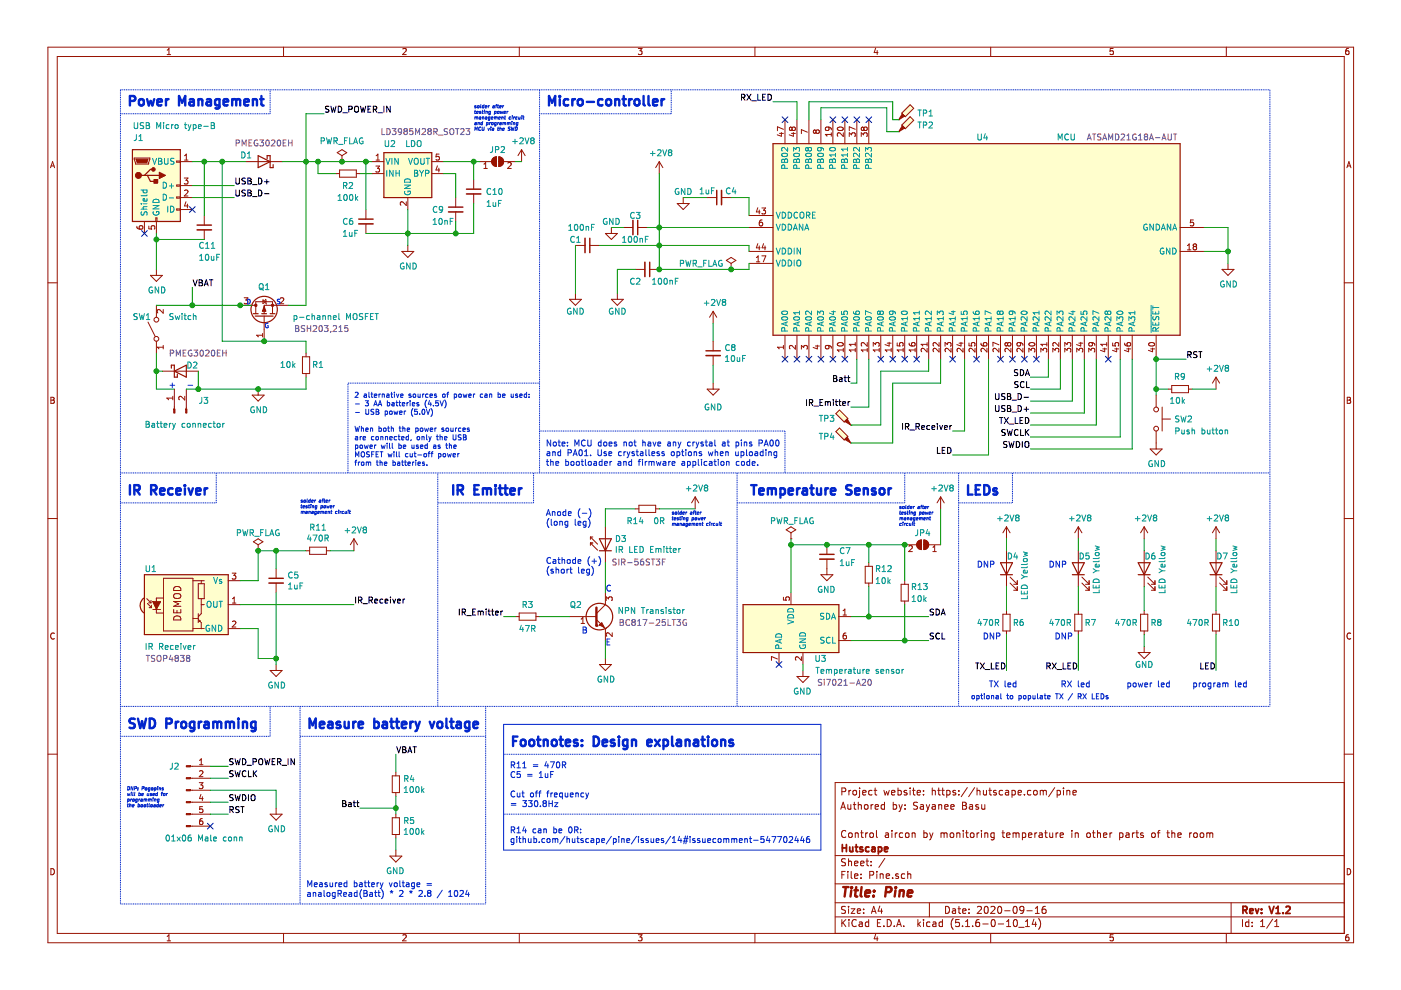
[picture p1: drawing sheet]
<svg xmlns="http://www.w3.org/2000/svg" width="297mm" height="210mm" viewBox="0 0 297 210" stroke-linecap="round" stroke-linejoin="round" font-family="sans-serif">
<path d="M.2 0h296.9v209.9h-296.9z" fill-rule="evenodd" fill="#fff" stroke="#fff" stroke-width=".21"/>
<g fill="none" stroke="#981200" stroke-width=".21">
<path d="M10.2 10h276.8v189.9h-276.8zM12.1 12h272.9v185.9h-272.9zM35.4 11.6h.8M35.4 10.6l.4-.3v1.3M60.1 10v2M85.4 10.4l.5-.1 .2 .3-.8 1h.8M110.1 10v2M135.3 10.3h.8l-.4 .5 .4 .1v.5l-.2 .2-.6-.2M160.1 10v2M185.6 10.2l-.3 .9h.9M186 10.7v.9M210 10v2"/>
<path d="M236 10.3h-.6l-.1 .6 .7-.1v.6l-.2 .2-.5-.2M260 10v2M285.9 10.3h-.4l-.1 .3-.1 .7 .2 .3 .5-.2-.1-.6h-.4l-.2 .2M10.7 35.6l.4-1.3 .5 1.3M10.8 35.2h.7M28.5 33.5h3.3v.3l-.3 1h-2.8zM37.5 34.1h.7v.3h-.7zM37.5 39.2h.7v.3h-.7zM38.2 34.3h2.6M38.2 39.3h2.6M39.1 37.7h.8l-.5 .5 .4 .2 .1 .4-.3 .2-.5-.1M39.1 33.9h.8"/>
<path d="M39.1 33l.4-.3v1.2M52.2 34.3h7.6M71.5 32.4l1-.7 1 .7-1 .6zM72.5 34.3h.1M72.5 33v1.3M110.6 31.7l-.8 1.3M110.6 31.7v2.6M110.6 31.7l.7 1.3M139.8 34.3l-.8 1.2M139.8 34.3v2.5M139.8 34.3l.7 1.2M285.6 35.6l.4-1.3 .4 1.3"/>
<path d="M285.7 35.2h.6M10.2 60h1.9M29 48l.1 .4 .5 .2 .6-.1v-.5l-.1-.1-.5 .1-.1 .3 .3 .3M30.6 47v2.5M31.6 47.9v.6l.6 .1-.2-.5 .3-.2h.3l.2 .2-.1 .5M31.9 58.4h2.5l-1.2 1.3zM33 46.2h.3v.8h-.3zM33.2 47v2.5M33.2 57.1v1.3M37.5 41.8h.7v.2h-.7zM37.5 44.3h.7v.3h-.7zM38.2 41.9h2.6"/>
<path d="M38.2 44.4h2.6M39.1 40.4l.5-.1 .3 .3-.8 1h.8M39.4 42.8l-.3 .9h.8M39.7 43.3v.8M143.6 43.2h2.5l-1.2 1.2zM144.9 41.9v1.3M149.9 41.9h2.1M153 41.9h2M154 55.2l1-.6 1 .6-1 .6zM155 57.1h.1M155 55.8v1.3M259.1 57.1h2.5l-1.2 1.3z"/>
<path d="M260.4 55.8v1.3M285 60h2M50.9 64.7h3.3M51.8 63.1h.8l-.5 .5 .4 .1 .1 .5-.3 .2-.5-.1M54.2 66.5v-2.5h3.6v2.5M55.7 70.7v.7M55.7 71.1h-1.3l.4 .3M55.7 63.6l.7 .4-.7 .4zM56 67v5.3M56.3 63.5l.2 1M59.4 63.3l.5-.2 .3 .4-.8 .9h.8M61.1 64.7h-5.1v1.8"/>
<path d="M151.2 66l-.8 1.3M151.2 66v2.5M151.2 66l.8 1.3M257.8 80l-.7 1.2M257.8 80v2.5M257.8 80l.8 1.2M10.8 84.2h.4l.3 .3-.3 .3 .3 .3-.2 .4h-.5zM10.8 84.8h.4M53.5 83.8h2.5l-1.3 1.2zM54.7 82.5v1.3M243.9 95.2h2.5l-1.3 1.3zM245.1 83.8v2.5"/>
<path d="M245.1 91.4v3.8M246.4 88.8h1.8M246.4 86.3v5.1M247.7 82.5h.7M248.4 81.7h3.6v1.6h-3.6zM252 82.5h.7M285.6 84.2h.5l.2 .3-.2 .3 .3 .3-.2 .4h-.6zM285.6 84.8h.5M10.2 109.9h1.9M75 114.2l-.7 1.3M75 114.2v2.6M75 114.2l.8 1.3"/>
<path d="M134.7 107.9h.8M135.5 107.1h3.5v1.6h-3.5zM139 107.9h.8M147.4 105.4l-.8 1.2M147.4 105.4v2.5M147.4 105.4l.8 1.2M199.4 105.4l-.7 1.2M199.4 105.4v2.5M199.4 105.4l.8 1.2M213.4 111.7v2.5M213.4 111.7l-.8 1.3M213.4 111.7l.8 1.3"/>
<path d="M228.6 111.7v2.5M228.6 111.7l-.7 1.3M228.6 111.7l.8 1.3M242.6 111.7v2.5M242.6 111.7l-.8 1.3M242.6 111.7l.7 1.3M257.8 111.7v2.5M257.8 111.7l-.7 1.3M257.8 111.7l.8 1.3M285 109.9h2M11.5 134.3a.58 .58 0 0 0-.8 .5 .58 .58 0 0 0 .8 .6M31.1 126.9l.9 .9"/>
<path d="M31.3 127.9l.8 .9M31.5 127.8h.5M31.6 128.8h.5M32 127.3v.5M32.1 128.3v.5M32.4 129.2h1.6M34.7 122.6h6.2v11.2h-6.2zM34.7 126.8h-1.5v3.2h1.5M36.8 129.2v.7h1.5v-.7M36.9 130.9a.82 .82 0 0 1 .9-.3 .82 .82 0 0 1 .5 .8h-1.5zM37 124.5a.8 .8 0 0 1 .9-.1 .8 .8 0 0 1 .4 .8h-1.5zM37 125.9a1.04 1.04 0 0 1 1.3 .3v.5a.99 .99 0 0 1-1.5-.2z"/>
<path d="M37.5 129.4v.5M38.3 127.5h-1.5l1.1 .5-1.1 .6h1.5M40.9 133.3h2.4M40.9 123.1h2.4M40.9 131.1h1.1M42 123.8h1.3v3.1h-1.3zM42 130.1v1.9M42 131.4l.7 .6v1.3M42.4 131.5v.3h-.2M42.7 123.1v.7M42.7 126.9v3.2l-.7 .6M42.7 128.2h.6"/>
<path d="M48.4 133.3h2.5M48.4 123.1h2.5M48.4 128.2h2.5M49.2 121.5h.8l-.4 .5 .3 .1 .1 .5-.2 .2-.6-.1M49.3 127.9h.7M49.3 127l.4-.4v1.3M49.3 131.8l.5-.1 .2 .3-.8 .9h.8M126.4 131.4l2 1.9M128.4 133.3h.1M128.4 128.2l-2 1.9M212.6 130.2h1.6v3.6h-1.6zM213.4 129.5v.7"/>
<path d="M213.4 133.8v.7M227.9 130.2h1.5v3.6h-1.5zM228.6 129.5v.7M228.6 133.8v.7M241.8 130.2h1.5v3.6h-1.5zM242.6 129.5v.7M242.6 133.8v.7M286.4 134.3a.58 .58 0 0 0-.8 .5 .58 .58 0 0 0 .8 .6M10.2 159.9h1.9M57.3 142.2h2.5l-1.3 1.2zM58.5 140.9v1.3M169 143.4h2.5l-1.3 1.3z"/>
<path d="M170.2 142.2v1.2M285 159.9h2M178.3 171.6l.5-1.5 .5 1.5M178.4 171.2h.7M178.5 167.9l.7-.1 .1-.2-.1-.5h-.7v1.5M179.3 176.2a.59 .59 0 0 0-.7 0 .59 .59 0 0 0-.2 .7 .56 .56 0 0 0 .3 .6 .56 .56 0 0 0 .6-.1M179.8 170.6v.9l.4 .1 .2-.1M180 167.6v1M180 176.7l.2-.1 .4 .1v.7l-.2 .2-.4-.2zM180.4 170.6v1M180.4 167.6l-.4 .3M180.9 170.6h.6"/>
<path d="M180.9 167.7l.2-.1 .4 .1 .1 .6-.1 .2-.4 .1-.2-.2zM181.1 170.1v1.3l.4 .2M181.3 176.7l.2-.1 .4 .1 .1 .9M181.3 176.6v1M182 170.1v1.5M182 170.7l.2-.1 .4 .1v.9M182.2 167.1v.1M182.2 167.6v1.2l-.2 .3M182.5 176.6h.5M182.7 176.1v1.3l.3 .2M182.9 168.1l.7-.2-.1-.3h-.4l-.2 .2 .1 .7h.5M183.3 170.7l.2-.1 .5 .1v.8l-.3 .1-.4-.1z"/>
<path d="M183.5 176.6v1M184 176.6l-.5 .3M184.5 176.7l.2-.1 .4 .1v.7l-.2 .2-.4-.2zM184.7 170.6v1M184.9 167.6h-.4l-.3 .3 .1 .5 .2 .2 .4-.1M185.1 170.6l-.4 .3M185.3 167.6h.6M185.5 171.1l.8-.2-.1-.2-.5-.1-.2 .2 .1 .7h.6M185.5 167.1v1.3l.4 .2M185.8 176.1v1.3l.2 .2M187.4 167.6l.3 1 .3-.7 .2 .7 .3-1M187.5 170.7l-.4-.1-.3 .3 .1 .6 .2 .1 .4-.1"/>
<path d="M187.5 170.1v1.5M187.8 176.7h.5l.1 .9M188.4 176.9l-.5 .1-.2 .2 .2 .4 .5-.1M189 168.1l.7-.2v-.3h-.4l-.3 .2 .1 .7h.6M189.1 176.1v.1M189.1 176.6v1M189.4 170.7l.4-.1 .3 .3-.1 .6-.2 .1-.4-.1M189.4 170.1v1.5M189.8 176.6v1M190.2 176.6l-.4 .3M190.4 167.6h.4l.3 .3-.1 .5-.2 .2-.4-.1M190.4 167.1v1.5"/>
<path d="M190.6 170.6l.4 1M191 171.6l-.4 .5M191.3 170.6l-.3 1M191.4 176.7l-.4-.1-.3 .3 .1 .5 .2 .2 .4-.1M191.9 171.5v.1M191.9 170.7v.1M192 176.7l.2-.1 .5 .1v.7l-.2 .2-.5-.2zM192.2 167.6h-.3l-.2 .2v.2l.5 .1v.4h-.5M193 167.1v.1M193 167.6v1M193.4 176.7l.2-.1 .3 .1 .1 .9M193.4 176.6v1"/>
<path d="M193.5 167.6h.5M193.7 167.1v1.3l.3 .2M194.5 168.1l.7-.2-.1-.3h-.4l-.2 .2v.7h.6M194.5 170.2l-.6-.1-.2 .3v.3l.8 .3v.5l-.3 .1-.5-.1M195.2 170.7h.5l.1 .9M195.8 167.6v.2M195.8 168.4v.2M195.8 170.9l-.7 .3 .2 .4 .5-.1M195.9 176.7l.4-.1 .3 .3-.1 .6h-.6M195.9 176.1v1.5M196.4 170.6l.3 1M196.7 171.6l-.3 .5"/>
<path d="M197.1 176.6l.4 1M197.1 170.6l-.4 1M197.5 177.6l-.4 .5M197.7 170.7h.5l.1 .9M197.7 167.7l.2-.1h.3l.1 1M197.7 167.1v1.5M197.8 176.6l-.3 1M198.3 170.9l-.5 .1-.2 .2 .2 .4 .5-.1M198.8 167.6h.6M199 170.7l.2-.1 .4 .1 .1 .9M199 167.1v1.3l.4 .2M199 170.6v1"/>
<path d="M199.5 176.7l.4-.1 .3 .2M199.5 176.6v1M199.7 167.6h.5M199.9 167.1v1.3l.3 .2M200.2 176.8l.2-.2 .3 .1 .1 .9M200.2 176.8v.8M200.3 171.1l.7-.2v-.2l-.5-.1-.2 .2 .1 .7h.6M200.7 167.6h.5l.2 .3-.1 .6h-.6M200.7 167.6v1.5M201.5 176.7l.2-.1 .4 .1 .1 .6-.1 .2-.4 .1-.2-.2zM201.6 171.1l.7-.2-.1-.2-.4-.1-.2 .2 .1 .7h.5M202.6 167.6h-.4l-.2 .2 .1 .2 .5 .1v.4h-.6"/>
<path d="M202.9 176.7l.2-.1 .3 .1 .1 .9M202.9 176.6v1M203.3 168.4v.2M203.3 167.6v.2M204.1 170.1h.5l.3 .3-.3 .4 .3 .1v.4l-.2 .3h-.6zM204.1 170.8h.5M204.2 176.1v.1M204.2 176.6v1M204.7 176.6h.6M204.9 176.1v1.3l.4 .2M205.1 167l-1.3 1.9M205.6 170.7h.6v.9"/>
<path d="M205.8 176.7l.2-.1 .4 .1v.7l-.2 .2-.4-.2zM206.2 170.9l-.7 .3 .2 .4 .5-.1M206.6 167l-1.2 1.9M207.1 167.1v1.5M207.1 176.6v1M207.1 167.7l.3-.1h.3l.1 1M207.4 170.7l-.3-.1-.2 .2v.2l.5 .2v.3h-.5M207.6 176.6l-.5 .3M208.1 176.1v.1M208.1 176.6v1M208.1 170.6l.1 .9 .4 .1 .2-.1M208.5 167.6l.1 .9 .3 .1 .3-.2"/>
<path d="M208.8 176.7l.2-.1 .4 .1v.9M208.8 170.6v1M208.8 176.6v1M209.2 167.6v1M209.6 167.6h.6M209.9 167.1v1.3l.3 .2M210.8 176.7l-.5-.1-.2 .3v.5l.2 .2 .5-.1M210.8 176.6v1.2l-.3 .3-.4-.1M211.2 167.6h-.3l-.2 .2v.2l.5 .1v.4h-.5M212.4 176.6h.6M212.6 167.6h-.4l-.4 .3 .1 .5 .3 .2 .4-.1M212.6 176.1v1.3l.4 .2"/>
<path d="M213.2 167.6h.6l.1 1M213.4 177.1l.7-.2v-.2l-.5-.1-.2 .2 .1 .7h.6M213.9 167.9l-.6 .1-.2 .2 .2 .4 .6-.1M214.6 167.6h.4l.3 .3-.2 .6h-.5M214.6 167.6v1.5M214.8 176.6v1M214.8 176.7l.4-.1 .2 .2M215.4 176.8l.2-.2 .4 .1 .1 .9M215.4 176.8v.8M215.9 168.1l.7-.2-.1-.3h-.4l-.2 .2v.7h.6M216.8 176.7l.4-.1 .3 .3-.1 .5-.2 .2-.4-.1M216.8 176.6v1.5"/>
<path d="M217.2 168.4v.2M218.1 177.1l.7-.2-.1-.2-.4-.1-.2 .2v.7h.6M218.6 167.6h-.5l-.3 .3 .1 .5 .2 .2 .5-.1M219.2 167.7l.2-.1 .4 .1v.7l-.2 .2-.4-.2zM219.4 176.6v1M219.8 176.6l-.4 .3M220.4 176.7h.5l.1 .9M220.6 167.7l.4-.1 .2 .2M220.6 167.6v1M221 176.9l-.5 .1-.2 .2 .2 .4 .5-.1M221.2 167.8l.2-.2h.4v1M221.2 167.8v.8"/>
<path d="M221.5 176.6h.6M221.7 176.1v1.3l.4 .2M222.6 176.6v.9l.4 .1 .2-.2M223.2 176.6v1M223.6 167l-1.3 1.9M223.9 176.6v1M224.1 167.6h.5l.2 .3v.5l-.2 .2-.5-.1M224.1 167.6v1.5M224.3 176.6l-.4 .3M224.8 177.1l.7-.2-.1-.2-.4-.1-.2 .2v.7h.6M225.5 167.1v.1M225.5 167.6v1"/>
<path d="M226.2 167.7l.2-.1h.4v1M226.2 167.6v1M227.3 176.1v.1M227.3 176.6v1M227.5 168.1l.7-.2-.1-.3h-.4l-.2 .2 .1 .7h.5M228 176.7l.2-.1 .4 .1v.9M228 176.6v1M230.5 176.7l.2-.1 .4 .1v.7l-.2 .2-.4-.2zM231.6 176.6h.6M231.8 176.1v1.3l.4 .2M232.7 176.7l.2-.1 .3 .1 .1 .9M232.7 176.1v1.5"/>
<path d="M234 177.1l.7-.2-.1-.2-.4-.1-.2 .2v.7h.6M235.3 176.6v1M235.8 176.6l-.5 .3M237.4 176.7l.4-.1 .3 .3-.1 .5-.2 .2-.4-.1M237.4 176.6v1.5M238.8 176.7h.5l.1 .9M239.4 176.9l-.5 .1-.2 .2 .2 .4 .5-.1M240.1 176.6v1M240.5 176.6l-.4 .3M240.8 176.6h.6M241 176.1v1.3l.4 .2M242.4 176.7l-.4-.1-.2 .2 .1 .2 .5 .1v.4h-.6"/>
<path d="M244.2 176.7l.2-.1 .5 .1v.7l-.2 .2-.5-.2zM245.4 176.6h.5M245.9 176.1l-.3 .2v1.3M247.4 176.6h.5M247.6 176.1v1.3l.3 .2M248.5 176.7l.2-.1 .3 .1 .1 .9M248.5 176.1v1.5M249.7 177.1l.7-.2v-.2l-.4-.1-.3 .2 .1 .7h.6M252.2 176.6v1M252.6 176.6l-.4 .3M253.1 176.7l.3-.1 .4 .1 .1 .6-.2 .2-.3 .1-.3-.2zM254.5 176.7l.2-.1 .5 .1v.7l-.3 .2-.4-.2z"/>
<path d="M255.9 176.7l.4-.1 .2 .2M255.9 176.6v1M256.5 176.8l.2-.2 .4 .1v.9M256.5 176.8v.8M285 165.9h-107.9v32M10.8 184.2a.65 .65 0 0 1 .7 .6 .65 .65 0 0 1-.7 .7zM35.4 198.5l.4-.3v1.3M35.4 199.5h.8M60.1 197.9v2M82.7 181.5h2.5l-1.3 1.3zM83.9 180.2v1.3M85.4 198.3l.5-.1 .2 .3-.8 1h.8"/>
<path d="M110.1 197.9v2M135.3 198.2h.8l-.4 .5 .4 .1v.6l-.2 .1-.6-.1M160.1 197.9v2M177.1 194.4h107.9M177.1 191.4h107.9M177.1 187.4h107.9M177.1 181.4h107.9M178.5 185.5h.5M178.5 195v1.5M178.7 195.6l.6 .9M179.2 184.8h-.7v1.5M179.3 192.2h-.6l-.3 .2 .1 .4 .7 .3v.4l-.2 .2-.6-.1"/>
<path d="M179.3 182.1h-.6l-.3 .2 .1 .4 .7 .3v.4l-.2 .2-.6-.1M179.3 195l-.8 .8M179.8 184.8v.1M179.8 185.3v1M179.9 182.1v1.5M179.9 192.2v.1M179.9 192.7v1M179.9 182.7l.2-.1h.4v1M180 195v.1M180 195.5v1M180.5 192.7h.8l-.8 1h.8M180.5 184.8v1.3l.2 .2"/>
<path d="M181.2 185.8l.7-.2-.1-.3h-.4l-.2 .2 .1 .7h.5M181.2 183.1l.7-.2-.1-.3h-.4l-.2 .2 .1 .7h.5M181.5 195.1a.59 .59 0 0 0-.7 0 .59 .59 0 0 0-.2 .7 .56 .56 0 0 0 .3 .6 .56 .56 0 0 0 .6-.1M181.8 193.2l.7-.2-.1-.2-.4-.1-.2 .2v.7h.6M182.2 195.5h.6v1M182.5 183.1l.7-.2-.1-.3h-.4l-.2 .2 .1 .7h.5M182.6 186.1v.2M182.6 185.3v.2M182.8 195.8l-.5 .1-.2 .2 .2 .4 .5-.1M183.1 193.5v.2M183.1 192.8v.1M183.6 182.6h.6"/>
<path d="M183.8 182.1v1.3l.4 .2M184.2 195.5h-.5l-.2 .2v.6l.2 .2 .5-.1M184.2 195v1.5M184.4 185.5h.7l.1-.6-.2-.1h-.6v1.5M184.7 183.4v.2M184.7 182.6v.2M184.8 193.7l.4-1.5 .5 1.5M184.9 193.2h.7M185.6 198.1l-.3 .9h.9M185.9 184.8v.1M185.9 185.3v1M186 198.6v.9"/>
<path d="M186 195.7h.5M186.5 192.1l-.3 1.1h.9M186.6 185.4l.2-.1h.4v1M186.6 185.3v1M186.7 195h-.7v1.5h.7M186.9 192.7v1M187.4 196.3v.2M187.6 182l-1.3 1.9M187.9 185.8l.7-.2-.1-.3h-.4l-.2 .2 .1 .7h.5M188.1 195a.76 .76 0 0 1 .9 .7 .76 .76 0 0 1-.9 .8zM189.3 186.1v.2M189.6 196.3v.2"/>
<path d="M190.1 196.5l.5-1.5 .5 1.5M190.2 196h.8M190.5 185.3h-.4l-.2 .2 .1 .2 .5 .1v.4h-.6M191.6 196.3v.2M191.8 185.3h-.4l-.3 .2 .1 .7h.6M192.5 185.4l.2-.1h.3l.1 1M192.5 184.8v1.5M194.6 195v1.5M194.7 195.9l.5 .6M195.2 195.5l-.6 .5M195.8 195v.1M195.8 195.5v1"/>
<path d="M197 191.4v3M197.2 195.5h-.5l-.2 .2v.6l.2 .2 .5-.1M197.8 195.5h.6v1M198.4 195.8l-.7 .3 .3 .4 .4-.1M199.8 195.5h-.4l-.3 .2 .1 .6 .2 .2 .4-.1M199.8 195v1.5M200.5 192.2a.75 .75 0 0 1 .8 .7 .75 .75 0 0 1-.8 .8zM202 192.8h.5l.1 .9M202.1 194.8a1.71 1.71 0 0 0 0 2.2M202.6 193l-.5 .1-.2 .2 .2 .4 .5-.1M203.1 192.7h.6M203.3 192.2v1.3l.4 .2"/>
<path d="M203.4 195h-.7l-.1 .7 .7-.1 .1 .2v.5l-.2 .2-.6-.2M204.1 196.3v.2M204.1 193.2l.7-.2-.1-.2-.4-.1-.2 .2 .1 .7h.5M204.7 196.5h.9M204.7 195.4l.4-.4v1.5M205.4 193.5v.2M205.4 192.8v.1M206.2 196.3v.2M207.2 192.3l.6-.1 .3 .4-.9 1.1h.9M207.6 195h-.5a1.16 1.16 0 0 0-.1 1.4l.4 .1 .3-.2v-.5l-.3-.3-.4 .1-.1 .2M208.4 195.9h1.1M208.8 192.3l.4-.1a.85 .85 0 0 1-.2 1.5l-.2-.2-.1-.4z"/>
<path d="M210 197.9v2M210.1 192.3l.6-.1 .3 .4-1 1.1h1M210.3 195h.2a.8 .8 0 0 1 .5 .7 .8 .8 0 0 1-.5 .8 1 1 0 0 1-.2-1.5zM211.6 195.9h1.2M211.7 192.2h.2a.8 .8 0 0 1 .5 .7 .8 .8 0 0 1-.5 .8 1 1 0 0 1-.2-1.5zM213 193.1h1.2M213.4 196.5h.9M213.4 195.4l.5-.4v1.5M214.9 192.3l.2-.1a.8 .8 0 0 1 .6 .7 .8 .8 0 0 1-.6 .8l-.3-.6zM215.1 195h.1a.8 .8 0 0 1 .5 .7 .8 .8 0 0 1-.5 .8 .97 .97 0 0 1-.1-1.5zM216 196.6h1.1M217.1 192.8l-.3 .3-.4-.1-.2-.2v-.4l.3-.2h.3l.3 .2a1.01 1.01 0 0 1-.5 1.3h-.2"/>
<path d="M217.4 196.5h.9M217.4 195.4l.4-.4v1.5M217.7 193.1h1.2M219.2 194.9l-.3 1.1h.9M219.5 193.7h.9M219.5 192.6l.4-.4v1.5M219.6 195.5v1M220.2 194.8a1.71 1.71 0 0 1 0 2.2M221.6 192.2h-.4a1.11 1.11 0 0 0-.1 1.4l.4 .1 .2-.2 .1-.5-.3-.2h-.4l-.2 .2M236 198.2h-.6l-.1 .6 .7-.1v.7l-.2 .1-.5-.1M260 197.9v2M261 191.4v6.5"/>
<path d="M263.4 195v1.5M264.8 195.5h-.5l-.2 .2 .1 .7h.6M264.8 195v1.5M265.5 196.3v.2M265.5 195.5v.2M267.3 196.5h.8M267.3 195.4l.4-.4v1.5M269.8 194.9l-1.2 1.9M270.3 196.5h.8M270.3 195.4l.4-.4v1.5M285.6 184.2a.65 .65 0 0 1 .8 .6 .65 .65 0 0 1-.8 .7zM285.9 198.2h-.4l-.1 .3-.1 .7 .2 .3 .5-.1-.1-.7h-.4l-.2 .2"/>
<circle cx="245.1" cy="90.9" r=".51"/>
<circle cx="245.1" cy="86.8" r=".51"/>
</g>
<g fill="none" stroke="#981200" stroke-width=".38">
<path d="M178.6 179.1v1.5M178.6 179.8h.9M179.5 179.1v1.5M180.2 179.6v.9l.4 .1 .2-.2M180.8 179.6v1M181.3 179.6h.6M181.5 179.1v1.3l.4 .2M182.9 179.7l-.4-.1-.2 .2 .1 .2 .5 .1v.4h-.6M184.2 179.7l-.4-.1-.3 .3 .1 .5 .2 .2 .4-.1M184.9 179.7h.5l.1 .9M185.5 179.9l-.5 .1-.2 .2 .2 .4 .5-.1M186.2 179.7l.5-.1 .2 .3v.5l-.2 .2-.5-.1"/>
<path d="M186.2 179.6v1.5M187.5 180.1l.7-.2v-.2l-.5-.1-.2 .2 .1 .7h.6M263.5 193l.7-.1 .2-.2-.1-.4-.2-.1h-.6v1.5M263.9 193l.5 .7M265 193.2l.7-.2-.1-.2-.4-.1-.2 .2v.7h.6M266.2 192.7l.3 1 .4-1M267.5 193.5v.2M267.5 192.8v.1M269.1 192.2l.5 1.5 .5-1.5M270.5 193.7h.9M270.5 192.6l.5-.4v1.5M272 193.5v.2"/>
<path d="M272.7 192.3l.5-.1 .3 .4-.9 1.1h.9"/>
</g>
<g fill="none" stroke="#981200" stroke-width=".51">
<path d="M126.4 128.8v3.8M178.8 188.1h1.1M179.3 188.1l-.2 2M180.5 188.8l-.2 1.3M180.6 188.1l-.1 .2M180.6 188.1l.1 .1-.2 .1M181.2 188.8h.7M181.5 188.1l-.2 1.7 .1 .2 .4 .1M182.7 188.1l-.2 1.7 .2 .3M183.5 189.4l1-.2-.1-.4h-.6l-.3 .2v1h.8M185.2 189.9v.2M185.3 188.8l.1 .1-.1 .1"/>
<path d="M185.3 188.8v.2M187.8 189.1l1-.1a.54 .54 0 0 0 .2-.5 .54 .54 0 0 0-.3-.4h-.8l-.2 2M189.9 188.8l-.2 1.3M189.9 188.1v.2M190.8 188.9l.3-.1h.5l-.1 1.3M190.8 188.8l-.2 1.3M192.5 189.4l.9-.2v-.4h-.8l-.2 1 .3 .3 .5-.1"/>
</g>
<g fill="#fffecd" stroke="#fffecd" stroke-width=".25">
<path d="M30.1 127.2l.4-.4 1.1 1.6-1.1 1.5a1.93 1.93 0 0 1-.4-2.7z" fill-rule="evenodd"/>
<path d="M30.6 121.9h17.8v12.6h-17.8z" fill-rule="evenodd"/>
<path d="M28.1 31.7h10.1v15.3h-10.1z" fill-rule="evenodd"/>
</g>
<g fill="none" stroke="#981200" stroke-width=".25">
<path d="M28.1 31.7h10.1v15.3h-10.1zM30 37.2h3.8M31.3 37.2l.6 1.3h1.3M32.5 35.9h-.6l-1.3 1.3M54.7 33l2.6 1.3-2.6 1.2zM56.6 33.6v-.6h.7v2.5h.6v-.6M53.7 66.5h1M54.1 67h3.8M55.5 66.5h1M57.3 66.5h1M30.5 126.8a1.93 1.93 0 0 0 0 3.1M30.6 121.9h17.8v12.6h-17.8z"/>
<circle cx="56" cy="65.6" r="2.79"/>
<circle cx="127.1" cy="130.7" r="2.82"/>
</g>
<g fill="#981200" stroke="#981200" stroke-width=".21">
<path d="M32.4 127.6h1.6l-.8 1.6z"/>
<path d="M56 65l.4 1h-.8z"/>
<path d="M28.8 33.8h2.6l-.3 .7h-2z" fill-rule="evenodd"/>
<circle cx="29.3" cy="37.2" r=".63"/>
<circle cx="32.5" cy="35.9" r=".38"/>
<circle cx="57.8" cy="64.7" r=".25"/>
<circle cx="54.2" cy="64.7" r=".25"/>
</g>
<g fill="none" stroke="#009596" stroke-width=".21">
<path d="M28.5 26v1l.2 .3 .4-.1 .1-.2v-1M28.9 28.5v.9l-.2 .4h-.3M29.5 29.8h.7M29.5 28.9l.3-.4v1.3M30.5 26.1l-.5-.1-.2 .1v.4l.5 .2 .2 .3-.3 .3-.5-.1M31 26l.6 .1 .1 .3-.3 .2 .3 .2-.1 .4-.6 .1zM31 26.6h.4M32.3 33.6l.5 1.2 .4-1.2M33.2 27.3v-1.3l.5 .9 .4-.9v1.3M33.6 33.6h.4l.3 .2-.3 .4 .3 .2-.1 .4h-.6zM33.6 34.2h.4M34.6 38.6a.64 .64 0 0 1 .7 .7 .64 .64 0 0 1-.7 .6z"/>
<path d="M34.7 26v.1M34.7 26.4v.9M34.9 33.6v1l.2 .2h.4l.1-.2v-1M35.8 26.5l-.3-.1-.3 .3 .1 .5h.5M35.9 39.4h.9M36.4 38.9v1M36.4 26.4v.9M36.7 26.4l-.3 .3M36.9 33.6h-.5l-.2 .2 .1 .3 .5 .2v.4l-.6 .1M37.2 26.5l.3-.1 .3 .3-.2 .5-.3 .1-.2-.3zM39.1 26.4h.5M39.3 26v1.1l.3 .2"/>
<path d="M39.9 26.4l.3 .9M40.2 27.3l-.3 .4M40.5 26.4l-.3 .9M41 26.5l.3-.1 .3 .3-.1 .5h-.5M41 26.4v1.3M42.1 26.8l.6-.1-.1-.2-.4-.1-.1 .2v.6h.5M43.2 26.8h1M44.8 26l.6 .1v.3l-.2 .2 .3 .2-.1 .4-.6 .1zM44.8 26.6h.4M51.3 32.2a.64 .64 0 0 1 .7 .6 .64 .64 0 0 1-.7 .7zM52.4 33.5h.8M52.4 32.6l.4-.4v1.3"/>
<path d="M68.1 29.9l.6-.1v-.5l-.6-.1v1.3M69.2 29.2l.3 1.3 .3-.9 .2 .9 .3-1.3M70.8 29.9l.6-.1 .1-.5-.7-.1v1.3M71.1 29.9l.4 .6M71.8 30.6h.9M73 29.8h.5M73.6 29.2h-.6v1.3M74.1 29.2v1.3h.6M75 30.5l.4-1.3 .4 1.3M75.1 30.1h.6M76.9 29.3a.59 .59 0 0 0-.7 .6 .59 .59 0 0 0 .7 .5l.1-.4h-.3M108.7 30h1"/>
<path d="M109.2 29.5v1M110.2 29.3l.5-.1 .3 .4-.8 .9h.8M111.3 29.2l.4 1.3 .5-1.3M112.8 29.8l-.3-.3 .3-.3 .4 .1v.4l-.2 .1M112.8 29.8l-.3 .2v.3l.3 .2 .3-.1 .1-.1v-.4l-.2-.1M112.8 29.8h.2M137.9 32.5h1M138.4 32.1v.9M139.4 31.9l.5-.1 .3 .3-.8 .9h.8M140.5 31.8l.4 1.2 .5-1.2M142 32.3l-.3-.2 .3-.3 .4 .1v.3l-.2 .1M142 32.3l-.3 .2v.3l.3 .2h.3l.1-.2v-.4l-.2-.1"/>
<path d="M142 32.3h.2M145.2 40v1.2l-.7-1.2v1.2M145.8 40a.64 .64 0 0 1 .7 .6 .64 .64 0 0 1-.7 .6zM151.5 39.8h-.7v1.3M154.8 40a.56 .56 0 0 0-.8 .5 .56 .56 0 0 0 .8 .5M155.6 39.8l-.3 .9h.7M29.9 44.3h1.3M29.9 43.2h.1M29.9 40.3h1.3M30 44.9l-.1 .5 .1 .2h.4l.2-.6 .3-.1 .3 .2-.1 .5M30.3 43.2h.9M30.4 40.3l-.1 .4 .3 .2 .5-.1v-.5"/>
<path d="M31.1 42.1l.1 .4-.2 .1h-.6v-.5h.2l.1 .5M31.2 43.8l-.8 .1 .1 .4M31.2 41.3l-.2 .2h-1.1M32.4 43.6h1.3l-1.3 .7h1.3M32.5 44.9a.57 .57 0 0 0 .6 .7 .57 .57 0 0 0 .5-.8h-.4v.3M32.6 42.3a.67 .67 0 0 1 .8 0 .67 .67 0 0 1 .3 .7h-1.3zM34.6 41.2a.64 .64 0 0 1 .7 .6 .64 .64 0 0 1-.7 .6zM35.6 43.7v1.3M35.9 42h.9M36.2 43.7a.64 .64 0 0 1 .7 .6 .64 .64 0 0 1-.7 .7zM143.9 40a.59 .59 0 0 0-.8 .6 .59 .59 0 0 0 .8 .6v-.5h-.2M144.2 55.8h.7v-.5l-.7-.1v1.3"/>
<path d="M145.4 55.2l.3 1.3 .2-1 .3 1 .3-1.3M147 55.8h.6v-.5l-.6-.1v1.3M147.3 55.8l.4 .7M147.9 56.6h1M148.4 41.1h.8M148.4 40.2l.4-.4v1.3M149.2 55.8h.4M149.7 40.3l.1 .7h.5M149.8 55.2h-.6v1.3M150.3 40.3v.8M150.3 55.2v1.3h.6M150.8 40.4h.5"/>
<path d="M151.1 56.5l.5-1.3 .4 1.3M151.3 56.1h.6M153.1 55.3a.59 .59 0 0 0-.8 .5 .59 .59 0 0 0 .8 .6v-.5h-.2M155.9 40.3v.8M259.5 59.7a.59 .59 0 0 0-.7 .5 .59 .59 0 0 0 .7 .6l.1-.5h-.3M260.8 59.6v1.2l-.7-1.2v1.2M261.4 59.6a.64 .64 0 0 1 .8 .6 .64 .64 0 0 1-.8 .6zM32.3 60.9a.59 .59 0 0 0-.7 .6 .59 .59 0 0 0 .7 .6l.1-.5h-.3M33.6 60.8v1.3l-.7-1.3v1.3M34.2 60.8a.64 .64 0 0 1 .8 .7 .64 .64 0 0 1-.8 .6zM55 60.3l.3-.2a.44 .44 0 0 1 .5 .5l-.1 .6-.4 .2-.3-.2zM55.2 61.1l.7 .4"/>
<path d="M56.3 61.4h.7M56.3 60.5l.4-.4v1.3M62.4 66.9v1.3M62.4 67l.3-.1 .3 .2-.2 .6h-.4M63.5 67.3h1M65.6 67l-.4-.1-.2 .2 .1 .6h.5M66.2 67h.4l.1 .8M66.2 66.5v1.3M67.3 67h.5v.8M67.8 67.2l-.6 .2 .1 .3h.5M68.4 67h.5l.1 .8M68.4 66.9v.9"/>
<path d="M69.6 67h.5v.8M69.6 66.9v.9M70.7 67.3l.6-.1-.1-.2-.3-.1-.2 .2 .1 .6h.4M71.8 66.5v1.1l.2 .2M73.5 67.8v-1.3l.4 .9 .4-.9v1.3M74.9 66.7l.2-.2a.45 .45 0 0 1 .6 .4v.7l-.6 .2-.2-.2zM76.9 66.6l-.5-.1-.2 .1v.4l.6 .2 .1 .3-.2 .3-.5-.1M77.5 67.1h.4M78.1 66.5h-.6v1.3M78.5 67.1h.5M79.2 66.5h-.7v1.3h.7M79.5 66.5h.7"/>
<path d="M79.9 66.5v1.3M149.3 64.3h1M149.8 63.8v1M150.8 63.6l.5-.1 .3 .3-.8 1h.8M151.9 63.5l.4 1.3 .5-1.3M153.4 64l-.3-.2 .3-.3 .4 .1v.3l-.2 .1M153.4 64l-.3 .3v.2l.3 .3 .3-.1 .2-.2-.1-.4-.2-.1M153.4 64h.2M249.2 79.8l.7-.1v-.4l-.7-.1v1.2M249.5 79.8l.4 .6M251.1 79.7l-.2 .3-.4-.1-.1-.2 .1-.4 .4-.1 .2 .2-.1 .9-.5 .1M255.9 78.2h1"/>
<path d="M256.4 77.8v.9M257.5 77.6l.4-.1 .3 .3-.8 .9h.8M258.6 77.5l.4 1.2 .4-1.2M260 78l-.3-.2 .3-.3 .4 .1v.3l-.2 .1M260 78l-.3 .2v.3l.3 .2h.4l.1-.2-.1-.4-.2-.1M260 78h.2M53.9 86.3a.59 .59 0 0 0-.7 .6 .59 .59 0 0 0 .7 .6v-.5h-.2M55.2 86.2v1.3l-.7-1.3v1.3M55.8 86.2a.64 .64 0 0 1 .7 .7 .64 .64 0 0 1-.7 .6zM244.3 97.7a.59 .59 0 0 0-.8 .6 .59 .59 0 0 0 .8 .6v-.5h-.2M245.6 97.7v1.2l-.7-1.2v1.2M246.2 97.7a.64 .64 0 0 1 .7 .6 .64 .64 0 0 1-.7 .6z"/>
<path d="M248.2 85.5h.7M248.2 84.6l.3-.3v1.2M249.3 91.4l.6-.1 .1-.4-.7-.2v1.3M249.6 84.3h.1a.69 .69 0 0 1 .4 .6 .69 .69 0 0 1-.4 .6 .83 .83 0 0 1-.1-1.2zM250 88.3l-.5-.1-.2 .1v.4l.5 .2 .2 .3-.3 .3-.5-.1M250.4 88.2l.3 1.3 .2-1 .3 1 .3-1.3M250.6 91.2v.7h.5M250.7 84.3v1.2M250.8 85l.3 .5M251.1 91.2v.8M251.1 84.7l-.4 .5M251.9 88.3l.5-.1 .2 .3-.8 1h.8"/>
<path d="M252.1 91.2h-.3l-.1 .1v.2l.4 .1v.3h-.4M252.7 91.3l.5-.1 .1 .8M252.7 90.7v1.3M254.8 91.2h.4l.3 .2-.2 .5h-.5M254.8 90.7v1.3M256 91.2l.1 .7h.5M256.6 91.2v.8M257 91.2h.4M257.1 90.7v1.1l.3 .2M257.7 91.2h.5M257.9 90.7v1.1l.3 .2M258.7 91.2l.4 .1v.6l-.3 .1-.3-.2z"/>
<path d="M259.7 91.2v.8M259.7 91.3l.5-.1 .1 .8M31 119.9v1.1l.2 .2 .4-.1 .1-.1v-1.1M73.2 112.5h1M73.6 112v1M74.7 111.8l.5-.1 .2 .4-.8 .9h.8M75.8 111.7l.4 1.3 .4-1.3M77.2 112.3l-.2-.3 .2-.3 .5 .1v.4l-.2 .1M77.2 112.3l-.2 .2v.3l.2 .2 .4-.1 .1-.1v-.4l-.2-.1M77.2 112.3h.3M133.2 110.4h.6v-.5l-.6-.1v1.2M133.5 110.4l.4 .6"/>
<path d="M134.3 110.1l.4-.3v1.2M134.3 111h.8M135.9 109.7l-.3 .9h.7M136.2 110.2v.8M138.9 109.8h.2a.67 .67 0 0 1 .4 .6 .67 .67 0 0 1-.4 .6 .83 .83 0 0 1-.2-1.2zM140 110.4h.6l.2-.2-.1-.3-.7-.1v1.2M140.3 110.4l.5 .6M145.5 103.6h1M146 103.1v1M147 103l.5-.2 .3 .4-.8 .9h.8M148.1 102.8l.4 1.3 .5-1.3M149.6 103.4l-.3-.3 .3-.3 .4 .2v.3l-.2 .1"/>
<path d="M149.6 103.4l-.3 .2v.3l.3 .2h.3l.2-.2-.1-.4-.2-.1M149.6 103.4h.2M197.6 103.6h.9M198 103.1v1M199.1 103l.5-.2 .2 .4-.8 .9h.8M200.2 102.8l.4 1.3 .4-1.3M201.6 103.4l-.2 .2v.3l.2 .2h.4l.1-.2-.1-.4-.2-.1M201.6 103.4l-.2-.3 .2-.3 .4 .2v.3l-.2 .1M201.6 103.4h.2M211.5 110h1M212 109.5v1M213 109.3l.5-.1 .3 .3-.8 1h.8"/>
<path d="M214.1 109.2l.4 1.3 .5-1.3M215.6 109.7l-.3-.2 .3-.3 .4 .1v.3l-.2 .1M215.6 109.7l-.3 .3v.2l.3 .3 .3-.1 .2-.2-.1-.4-.2-.1M215.6 109.7h.2M226.7 110h1M227.2 109.5v1M228.3 109.3l.5-.1 .2 .3-.8 1h.8M229.4 109.2l.4 1.3 .4-1.3M230.8 109.7l-.2-.2 .2-.3 .4 .1v.3l-.2 .1M230.8 109.7l-.2 .3v.2l.2 .3 .4-.1 .1-.2-.1-.4-.2-.1M230.8 109.7h.2M240.7 110h1"/>
<path d="M241.2 109.5v1M242.2 109.3l.5-.1 .3 .3-.8 1h.8M243.3 109.2l.4 1.3 .5-1.3M244.8 109.7l-.3-.2 .3-.3 .4 .1v.3l-.2 .1M244.8 109.7l-.3 .3v.2l.3 .3 .3-.1 .2-.2-.1-.4-.2-.1M244.8 109.7h.2M255.9 110h1M256.4 109.5v1M257.5 109.3l.4-.1 .3 .3-.8 1h.8M258.6 109.2l.4 1.3 .4-1.3M260 109.7l-.3-.2 .3-.3 .4 .1v.3l-.2 .1M260 109.7l-.3 .3v.2l.3 .3 .4-.1 .1-.2-.1-.4-.2-.1"/>
<path d="M260 109.7h.2M31 136.4v1.3M31.6 137.1l.6-.1 .1-.1-.1-.4-.6-.1v1.3M31.9 137.1l.4 .6M32.2 121.2h.8M32.2 120.3l.4-.4v1.3M33.8 137.1l.6-.1 .2-.1-.1-.4-.7-.1v1.3M34.1 137.1l.5 .6M35 137.3l.6-.1v-.3h-.4l-.2 .1 .1 .6h.5M36.7 136.9h-.3l-.3 .2 .1 .5h.5M37.2 137.3l.6-.1v-.3h-.4l-.2 .1 .1 .6h.5M38.4 136.4v.1"/>
<path d="M38.4 136.9v.8M38.8 136.9l.3 .8 .4-.8M39.9 137.3l.6-.1-.1-.3h-.4l-.1 .1v.6h.5M41 136.9v.8M41.4 136.9l-.4 .2M44 127.7l.2-.2 .4 .1a.78 .78 0 0 1-.1 1.2l-.5-.2zM44.4 132.6a.59 .59 0 0 0-.7 .6 .59 .59 0 0 0 .7 .6l.1-.5h-.3M45.3 127.5v1l.2 .3 .4-.1 .1-.2v-1M45.3 122.4l.4 1.3 .4-1.3M45.7 132.6v1.2l-.7-1.2v1.2M46.3 132.6a.64 .64 0 0 1 .7 .6 .64 .64 0 0 1-.7 .6zM46.4 127.5h.8"/>
<path d="M46.8 127.5v1.3M47 122.9l-.3-.1-.2 .2 .1 .2 .4 .1v.3h-.5M207.7 131.3l-.3 .9h.7M207.9 131.8v.8M208.5 131.3h.8l-.5 1.3M209.9 131.5l.2-.2a.69 .69 0 0 1 .4 .7 .69 .69 0 0 1-.4 .6l-.3-.5zM211 132h.6l.1-.5-.7-.2v1.3M211.3 132l.4 .6M215 132l.7-.1v-.4l-.7-.2v1.3M215.3 132l.5 .6M216.8 131.3h-.2a.79 .79 0 0 0-.1 1.3h.3l.2-.5-.3-.3h-.2l-.3 .3M222.9 131.3l-.3 .9h.8"/>
<path d="M223.2 131.8v.8M223.7 131.3h.9l-.6 1.3M225.1 131.5l.2-.2a.69 .69 0 0 1 .4 .7 .69 .69 0 0 1-.4 .6l-.3-.5zM226.3 132h.6v-.5l-.6-.2v1.3M226.6 132l.4 .6M230.3 132l.6-.1v-.4l-.6-.2v1.3M230.6 132l.4 .6M231.4 131.3h.9l-.6 1.3M236.9 131.3l-.4 .9h.8M237.1 131.8v.8M237.7 131.3h.8l-.5 1.3M239.1 131.5l.2-.2a.69 .69 0 0 1 .4 .7 .69 .69 0 0 1-.4 .6l-.3-.5z"/>
<path d="M240.2 132h.6l.1-.5-.7-.2v1.3M240.5 132l.4 .6M244.2 132l.7-.1v-.4l-.7-.2v1.3M244.5 132l.4 .6M245.7 131.9l-.3-.2 .3-.4h.2l.3 .3-.3 .3M245.7 131.9l-.3 .2v.3l.3 .2h.3l.2-.2v-.3l-.3-.2M245.7 131.9h.2M57.7 144.7a.59 .59 0 0 0-.7 .6 .59 .59 0 0 0 .7 .5l.1-.4h-.3M59 144.6v1.3l-.7-1.3v1.3M59.6 144.6a.64 .64 0 0 1 .7 .7 .64 .64 0 0 1-.7 .6zM169.1 146a.59 .59 0 0 0-.7 .5 .59 .59 0 0 0 .7 .6l.1-.5h-.3M170.5 145.9v1.3l-.8-1.3v1.3"/>
<path d="M171.1 145.9a.64 .64 0 0 1 .7 .6 .64 .64 0 0 1-.7 .7zM82.8 184a.59 .59 0 0 0-.7 .6 .59 .59 0 0 0 .7 .6l.1-.5h-.3M84.2 184v1.2l-.8-1.2v1.2M84.8 184a.64 .64 0 0 1 .7 .6 .64 .64 0 0 1-.7 .6z"/>
</g>
<g fill="none" stroke="#982296" stroke-width=".21">
<path d="M50.1 30.3h.6l.1-.2-.1-.3-.6-.1v1.2M51.3 30.9v-1.2l.5 .9 .4-.9v1.2M52.8 30.3h.4M53.4 29.7h-.6v1.2h.6M54.6 29.8a.57 .57 0 0 0-.7 .5 .57 .57 0 0 0 .8 .5v-.4h-.3M55.1 29.7h.8l-.5 .5 .4 .1 .1 .4-.3 .2-.5-.1M56.5 29.8l.2-.1a.69 .69 0 0 1 .4 .6 .69 .69 0 0 1-.4 .6l-.3-.4zM57.6 29.8l.4-.1 .3 .3-.8 .9h.8M58.9 29.8l.2-.1a.67 .67 0 0 1 .4 .6 .67 .67 0 0 1-.4 .6l-.3-.4zM60 30.3h.5M60.6 29.7h-.6v1.2h.6M61.2 30.3h.7"/>
<path d="M61.2 29.7v1.2M61.9 29.7v1.2M62.7 69h.4l.2 .3-.2 .3 .3 .3-.2 .4h-.5zM62.7 69.6h.4M64.6 69.1l-.5-.1-.2 .2 .1 .4 .5 .2 .1 .3-.2 .2-.5-.1M65.1 69.6h.8M65.1 69v1.3M65.9 69v1.3M66.4 69.2l.5-.2 .2 .4-.7 .9h.7M67.8 69.2l.1-.2a.69 .69 0 0 1 .5 .7 .69 .69 0 0 1-.5 .6l-.3-.5zM68.8 69h.8l-.5 .5 .4 .1v.6l-.2 .1-.5-.1M70.2 70.2l-.2 .3"/>
<path d="M70.7 69.2l.4-.2 .3 .4-.8 .9h.8M71.9 70.3h.7M71.9 69.4l.3-.4v1.3M73.7 69h-.6v.6l.4-.1 .3 .3v.3l-.3 .2-.4-.1M31 139h.7M31.4 139v1.2M32.8 139h-.5l-.2 .1v.3l.6 .3 .1 .3-.2 .2h-.5M33.4 139.1l.2-.1a.45 .45 0 0 1 .5 .4l-.1 .8h-.5a.92 .92 0 0 1-.1-1.1zM34.7 139.6h.6l.1-.2-.1-.3-.6-.1v1.2M36.2 138.9l-.3 .9h.8M36.5 139.4v.8M37.3 139.5l-.2-.2 .2-.3 .5 .1v.3l-.2 .1"/>
<path d="M37.3 139.5l-.2 .2v.3l.2 .2h.3l.2-.2v-.4l-.2-.1M37.3 139.5h.3M38.3 139h.7l-.4 .4 .4 .2v.4l-.2 .2-.5-.1M39.8 139.5l-.3-.2 .3-.3 .4 .1v.3l-.2 .1M39.8 139.5l-.3 .2v.3l.3 .2h.3l.1-.2v-.4l-.2-.1M39.8 139.5h.2"/>
</g>
<path d="M153 40.4v3" fill="none" stroke="#981200" stroke-width=".33"/>
<path d="M152 40.4v3" fill="none" stroke="#981200" stroke-width=".3"/>
<g fill="#981200" stroke="#981200" stroke-width=".25">
<path d="M33.8 36.6l1.3 .6-1.3 .6z"/>
<path d="M32.6 38.1h.8v.7h-.8z" fill-rule="evenodd"/>
</g>
<circle cx="126.4" cy="132.6" r=".25" fill="#981200"/>
<g fill="#981200" stroke="#981200" stroke-width=".21">
<path d="M179.6 92.7l.8 1.2-1.3-.7z"/>
<path d="M179.6 88.8l.8 1.3-1.3-.7z"/>
<path d="M191.3 26.7l.5 .5-1.3 .7z"/>
<path d="M191.3 24.1l.5 .5-1.3 .8z"/>
<path d="M127.1 132.5l.5-.5 .5 1z" fill-rule="evenodd"/>
<path d="M39.4 86.7h.2v.9h-.2z" fill-rule="evenodd"/>
<path d="M36.8 86.7h.3v.9h-.3z" fill-rule="evenodd"/>
<path d="M195.9 114.5a1.02 1.02 0 0 1 1 1 1.02 1.02 0 0 1-1 1z" fill-rule="evenodd"/>
<path d="M194.7 114.8l.7-.3v2a1.02 1.02 0 0 1-1-.6 1.02 1.02 0 0 1 .3-1.1z" fill-rule="evenodd"/>
<path d="M104.5 33.6l.8-.3v2a1.02 1.02 0 0 1-1-.6 1.02 1.02 0 0 1 .2-1.1z" fill-rule="evenodd"/>
<path d="M105.8 33.3a1.02 1.02 0 0 1 1 1 1.02 1.02 0 0 1-1 1z" fill-rule="evenodd"/>
<path d="M39.5 175h.9v.3h-.9z" fill-rule="evenodd"/>
<path d="M39.5 172.5h.9v.2h-.9z" fill-rule="evenodd"/>
<path d="M39.5 170h.9v.2h-.9z" fill-rule="evenodd"/>
<path d="M39.5 167.4h.9v.3h-.9z" fill-rule="evenodd"/>
<path d="M39.5 164.9h.9v.2h-.9z" fill-rule="evenodd"/>
<path d="M39.5 162.3h.9v.3h-.9z" fill-rule="evenodd"/>
</g>
<g fill="none" stroke="#981200" stroke-width=".21">
<path d="M71.2 36.8h.8M72 36h3.6v1.6h-3.6zM75.6 36.8h.7M78.9 34.3h2.5M78.9 36.8h2.5M79.7 35.2h.8l-.5 .5 .4 .1 .1 .5-.3 .2-.5-.1M79.7 33.9h.8M79.7 33l.4-.3v1.2M91.5 34.3h2.6M91.5 36.8h2.6M92.7 35.2l-.3 .8h.8M93 35.6v.9"/>
<path d="M93.1 32.7h-.6l-.1 .6 .5-.1 .3 .2v.3l-.3 .2-.5-.1M100.4 38.1v2M101.7 34.3h2.5M102.6 35.7h.7M102.6 34.8l.4-.4v1.3M104.5 33.6l.8-.3v2a1.02 1.02 0 0 1-1-.6 1.02 1.02 0 0 1 .2-1.1zM105.8 33.3a1.02 1.02 0 0 1 1 1 1.02 1.02 0 0 1-1 1zM106.8 34.3h2.5M107.7 34.6l.4-.2 .3 .4-.8 .9h.8M165.3 28.3h.8M165.7 28.1v.8l-.9-.3M166.1 27.4l-1.3-.5v.8"/>
<path d="M166.4 25.4v5.1M167.8 28.3h.8M167.9 27.2l-.2-.3-.3 .3 .1 .4h.3l.1-.2M167.9 27.2l.3-.3h.2l.2 .3v.3l-.2 .2-.4-.1-.1-.2M167.9 27.2v.2M168.2 28.1v.8l-.9-.3M169 25.4v5.1M171.2 28l-1.3-.5v.8M171.5 25.4v5.1M173 27.8l-.2-.3-.4 .3v.2l.3 .3 .3-.3M173 27.8l.2-.3h.3l.2 .3v.4l-.2 .1h-.3l-.2-.3M173 27.8v.2"/>
<path d="M174 25.4v5.1M175.5 26.9l.3 .3-.1 .3-.6 .1-.1-.4 .2-.3 .8 .1 .2 .2 .1 .3M176.3 28.2v.7M176.3 28.5h-1.3l.3 .4M176.6 25.4v5.1M177.7 27.1a.61 .61 0 0 1 .7-.2 .61 .61 0 0 1 .3 .6 .76 .76 0 0 1-1.2-.3zM178.8 28.2v.7l-.9-.7-.4 .2 .2 .5M179.1 25.4v5.1M180.1 28.9v-.7l.4 .4 .2-.4h.5l.1 .2-.1 .5M181.3 27.4l-1.2-.5v.8M181.7 25.4v5.1M182.6 28.9v-.7l.5 .4 .1-.4h.5l.2 .2-.2 .5"/>
<path d="M183.2 27.2l.2-.3h.2l.3 .3-.1 .3-.2 .2-.3-.1-.1-.2M183.2 27.2l-.3-.3-.3 .3 .1 .4h.3l.2-.2M183.2 27.2v.2M184.2 25.4v5.1M190.5 27.9h.1M190.5 25.4h.1M191.2 26.5l1.8-1.7 .7 .7-1.8 1.8zM191.2 24l1.8-1.8 .7 .8-1.8 1.8zM43.3 45.7v2M43.3 48.7v2.1M77.6 44.4v2.1M77.6 47.5v2"/>
<path d="M85.2 53.3h2.5l-1.2 1.3zM86.1 42.8v.8l-.9-.8-.3 .2 .1 .5M86.5 41.9v2.5M86.5 52v1.3M96.6 41.9v2M96.6 44.9v2.1M100.4 41.1v2.1M122 52h2M125.1 52h2M128.4 49.5h2.5l-1.3 1.3zM129.6 48.2v1.3M132.2 48.2h2"/>
<path d="M134.7 57.1h2M135.2 48.2h2M137.7 57.1h2.1M158.8 53.3h5.1M158.8 55.8h5.1M158.8 45.7h5.1M158.8 48.2h5.1M160.4 55.5h.7M160.4 54.6l.3-.4v1.3M160.7 44l-.3 .9h.8M160.7 51.7l-.3 .8h.8M161 44.5v.9"/>
<path d="M161 52.1v.9M161.5 54.2h.9l-.6 1.3M161.5 44.1h.8l-.4 .5 .3 .1 .1 .4-.2 .3-.6-.2M161.6 46.6h-.2a.79 .79 0 0 0-.2 1.3h.4l.1-.5-.2-.3h-.3l-.2 .3M161.9 51.7l-.3 .8h.8M162.2 52.1v.9M250.2 53.3h5.1M250.2 48.2h5.1M251.8 53h.7M251.8 52.1l.3-.4v1.3M253 46.6h-.6v.6l.4-.1 .3 .3v.3l-.3 .2-.4-.1M253.2 52.3l-.2 .2v.4l.2 .1 .4-.1 .1-.1v-.3l-.2-.2"/>
<path d="M253.2 52.3l-.2-.3 .2-.3h.3l.2 .3-.2 .3M253.2 52.3h.3M31.4 68.3l1.5 3M33.2 64.7v2.6M33.2 72.3v2.6M34.4 78.7h7.6M34.6 65.6v.8l-.9-.8-.4 .3 .2 .5M34.6 73.2v.8M34.6 73.6h-1.3l.4 .4M64.1 75.6h1.6v3.6h-1.6zM64.9 74.9v.7M64.9 79.2v.8"/>
<path d="M120.7 63.5h2.6l-1.3 1.2zM122 62.2v1.3M129.6 63.5h2.6l-1.3 1.2zM130.9 62.2v1.3M151.2 72.3v2.1M151.2 75.4v2M166.1 73.6h-1.3l.4 .4M166.1 73.2v.8M166.4 71.1v5.1M168.6 73.2v.8l-.9-.8-.3 .3 .1 .5M169 71.1v5.1M169.9 74v-.8l.5 .5 .1-.4 .4-.1 .3 .3-.1 .5"/>
<path d="M171.5 71.1v5.1M172.9 73.4h.8M173.3 73.2v.8l-.9-.3M174 71.1v5.1M175.5 73.2l.3 .3-.1 .3-.2 .2-.4-.1-.1-.4 .2-.3 .9 .2 .2 .4M176.6 71.1v5.1M177.7 72.8a.61 .61 0 0 1 .7-.2 .61 .61 0 0 1 .3 .6 .76 .76 0 0 1-1.2-.3zM178.8 73.8v.8M178.8 74.2h-1.3l.4 .4M179.1 71.1v5.1M181.3 74.2h-1.2l.3 .4M181.3 72.6v.8"/>
<path d="M181.3 73.8v.8M181.3 73h-1.2l.3 .4M181.7 71.1v5.1M183.9 74.2h-1.3l.4 .4M183.9 72.6v.8l-.9-.8-.4 .3 .1 .5M183.9 73.8v.8M184.2 71.1v5.1M185.1 73.4v-.8l.5 .5 .1-.4 .5-.1 .2 .3-.1 .5M186.4 74.2h-1.3l.4 .4M186.4 73.8v.8M186.7 71.1v5.1M188.1 72.8h.8"/>
<path d="M188.5 72.6v.8l-.9-.3M188.9 74.2h-1.2l.3 .4M188.9 73.8v.8M189.3 71.1v5.1M190.2 72.7v.6l.6 .1-.1-.5 .3-.3h.3l.2 .3-.1 .5M191.5 74.2h-1.3l.4 .4M191.5 73.8v.8M191.8 71.1v5.1M192.8 72.8l.1 .4 .4 .2 .6-.1 .1-.5-.2-.2-.5 .2-.1 .3 .3 .3M194 74.2h-1.2l.3 .4M194 73.8v.8M194.4 71.1v5.1"/>
<path d="M196.6 73h-1.3l.4 .4M196.6 73.8v.8l-.9-.8-.4 .3 .1 .5M196.6 72.6v.8M196.9 71.1v5.1M199.1 72.6v.8l-.9-.8-.4 .3 .2 .5M199.1 73.8v.8l-.9-.8-.4 .3 .2 .5M199.4 71.1v5.1M200.4 73.4v-.8l.5 .5 .1-.4 .4-.1 .2 .3-.1 .5M201.6 73.8v.8l-.9-.8-.3 .3 .1 .5M202 71.1v5.1M203.3 72.8h.9M203.7 72.6v.8l-.8-.3"/>
<path d="M204.2 73.8v.8l-.9-.8-.4 .3 .1 .5M204.5 71.1v5.1M205.4 72.7v.6l.7 .1-.2-.5 .3-.3h.3l.2 .3-.1 .5M206.7 73.8v.8l-.9-.8-.4 .3 .2 .5M207 71.1v5.1M208 72.8l.1 .4 .4 .2 .6-.1 .1-.5-.2-.2-.5 .2v.3l.2 .3M209.3 73.8v.8l-1-.8-.3 .3 .1 .5M209.6 71.1v5.1M211.8 73.8v.8l-.9-.8-.4 .3 .2 .5M211.8 73.1l-1.3-.5v.8M212.1 71.1v5.1M213.3 72.6h.1"/>
<path d="M213.3 73.4h.1M213.3 72.6l-.2 .3v.2l.2 .3M213.4 72.6l.2 .3M213.6 72.9l.3-.3h.2l.2 .3v.3l-.2 .2-.4-.1-.1-.2M213.6 73.1l-.2 .3M213.6 72.9v.2M214.3 73.8v.8l-.9-.8-.3 .3 .1 .5M214.7 71.1v5.1M216.2 72.6l.2 .3-.1 .3-.6 .1-.1-.4 .3-.3 .7 .1 .2 .2 .1 .3M216.9 73.8v.8l-.9-.8-.4 .3 .1 .5M217.2 71.1v5.1M218.1 74.6v-.8l.5 .5 .2-.4h.5l.1 .2-.1 .5"/>
<path d="M218.3 72.8a.61 .61 0 0 1 .7-.2 .61 .61 0 0 1 .4 .6 .76 .76 0 0 1-1.3-.3zM219.7 71.1v5.1M220.7 74.6v-.8l.5 .5 .1-.4h.5l.1 .2-.1 .5M221.9 73h-1.2l.3 .4M221.9 72.6v.8M222.3 71.1v5.1M223.2 74.6v-.8l.5 .5 .1-.4h.6l.1 .2-.1 .5M224.5 72.6v.8l-.9-.8-.4 .3 .1 .5M224.8 71.1v5.1M225.8 73.4v-.8l.4 .5 .2-.4 .4-.1 .2 .3-.1 .5M225.8 74.6v-.8l.4 .5 .2-.4h.5l.1 .2-.1 .5M227.4 71.1v5.1"/>
<path d="M228.3 74.6v-.8l.5 .5 .1-.4h.5l.2 .2-.2 .5M228.7 72.8h.9M229.1 72.6v.8l-.9-.3M229.9 71.1v5.1M230.8 74.6v-.8l.5 .5 .1-.4h.6l.1 .2-.1 .5M231.4 72.6l.2 .3v.3l-.6 .1-.2-.4 .3-.3 .7 .1 .3 .2v.3M232.4 71.1v5.1M233.8 74h.8M234.2 73.8v.8l-.9-.3M234.6 73h-1.2l.3 .4M234.6 72.6v.8M235 71.1v5.1"/>
<path d="M235.9 72.7v.6l.6 .1-.1-.5 .2-.3h.4l.2 .3-.1 .5M236.3 74h.9M236.7 73.8v.8l-.8-.3M237.5 71.1v5.1M238.5 72.8l.1 .4 .4 .2 .6-.1 .1-.5-.2-.2-.5 .2-.1 .3 .3 .3M238.9 74h.8M239.3 73.8v.8l-.9-.3M240 71.1v5.1M243.7 72.8a.61 .61 0 0 1 .7-.2 .61 .61 0 0 1 .3 .6 .76 .76 0 0 1-1.2-.3zM244 74h.8M244.4 73.8v.8l-.9-.3M245.1 71.1v5.1"/>
<path d="M36.6 84v.8M36.6 84.4h-1.2l.3 .4M37 82.5v4.2M39.2 84v.8l-.9-.8-.4 .3 .1 .5M39.5 82.5v4.2M149.9 82.5h2.6l-1.3 1.3zM151.2 81.2v1.3M177.2 91.5l.8-.7 1.8 1.7-.8 .8zM177.2 87.7l.8-.8 1.8 1.8-.8 .8zM180.4 93.9h.1M180.4 90.1h.1M53.7 114.9l1-.7 1 .7-1 .6z"/>
<path d="M54.7 116.8h.1M54.7 115.5v1.3M64.9 116.8h.8M65.7 116h3.5v1.5h-3.5zM69.2 116.8h.8M125.2 113.9v.5M125.2 115.1v.5M125.2 113.9l1.5 1.5M125.2 113.9h.5M125.2 115.1l1.5 1.5M125.2 115.1h.5M128.4 111.7v7.6"/>
<path d="M166.7 112.3l1-.6 1 .6-1 .7zM167.7 114.2h.1M167.7 113v1.2M175.3 115.5v2M175.3 118.6v3.3M184.2 119.3v.8M191.8 115.5h2.6M192.7 115.8l.5-.1 .2 .3-.7 1h.7M194.7 114.8l.7-.3v2a1.02 1.02 0 0 1-1-.6 1.02 1.02 0 0 1 .3-1.1zM195.9 114.5a1.02 1.02 0 0 1 1 1 1.02 1.02 0 0 1-1 1zM196.9 115.5h2.5M197.8 117h.7"/>
<path d="M197.8 116l.4-.3v1.3M213.4 116.8v7.6M228.6 116.8v7.6M242.6 116.8v7.6M257.8 116.8v7.6M58.5 120.6v2M58.5 123.6v2.1M109.3 130.7h.8M110.1 130h3.5v1.5h-3.5zM113.6 130.7h.8M120.7 130.7h5.7M123.2 132.2h.7"/>
<path d="M123.2 131.3l.4-.4v1.3M128.4 125.7v2.5M128.4 133.3v2.5M128.4 139.6v1.3M128.5 127.3v-.8l.5 .5 .1-.4 .5-.1 .2 .3-.1 .5M129.8 134.2v.8l-.9-.8-.4 .2 .2 .5M164.8 139.7l-1.2-.5v.8M165.2 138.4v2.5M166.1 126.6v.6l.6 .1-.1-.5 .2-.3h.3l.3 .3-.2 .5M167.7 125.7v2.5M169.9 139.2v.8l-.9-.8-.4 .3 .2 .5M170.2 138.4v2.5"/>
<path d="M174 121.9h2.6l-1.3 1.2zM177.9 130.7h2.5M177.9 135.8h2.5M178.7 129.5l.4-.4v1.3M178.7 130.4h.8M179.4 134.2h-.3a.79 .79 0 0 0-.1 1.3l.4-.1 .1-.4-.3-.3h-.2l-.3 .3M183.4 120.1h1.6v3.5h-1.6zM184.2 123.6v.8M191.1 123.9h1.5v3.5h-1.5zM191.8 123.1v.8M191.8 127.4v.8M214.2 123.6l1.5 1.6"/>
<path d="M214.2 122.4l1.5 1.5M214.9 123.9h.8M214.9 125.2h.8M215.7 123.1v.8M215.7 124.4v.8M229.4 123.6l1.5 1.6M229.4 122.4l1.5 1.5M230.1 123.9h.8M230.1 125.2h.8M230.9 123.1v.8M230.9 124.4v.8M241.3 138.4h2.6l-1.3 1.2z"/>
<path d="M242.6 137.1v1.3M243.3 123.6l1.6 1.6M243.3 122.4l1.6 1.5M244.1 123.9h.8M244.1 125.2h.8M244.9 123.1v.8M244.9 124.4v.8M257.1 130.2h1.5v3.6h-1.5zM257.8 129.5v.7M257.8 133.8v.7M258.6 123.6l1.5 1.6M258.6 122.4l1.5 1.5"/>
<path d="M259.3 123.9h.8M259.3 125.2h.8M260.1 123.1v.8M260.1 124.4v.8M127.1 140.9h2.5l-1.2 1.3zM40.4 172.6h4.2M40.4 175.2h4.2M40.4 170.1h4.2M40.4 167.5h4.2M40.4 165h4.2M40.4 162.5h4.2M42.2 165.9h.8l-.4 .5 .4 .2v.4l-.2 .2-.6-.1"/>
<path d="M42.3 162.1h.7M42.3 161.2l.4-.3v1.2M42.3 163.5l.5-.1 .2 .4-.8 .9h.8M42.6 168.4l-.3 .9h.8M42.9 173.6h-.2a.79 .79 0 0 0-.2 1.2h.4l.1-.5-.2-.3h-.3l-.2 .3M42.9 168.9v.9M43 171h-.6l-.1 .6 .5-.1 .2 .3v.3l-.2 .2-.5-.1M57.3 172.6h2.5l-1.3 1.3zM58.5 171.4v1.2M83.2 164.5h1.5v3.6h-1.5zM83.2 173.4h1.5v3.5h-1.5zM83.9 163.7v.8"/>
<path d="M83.9 168.1v.7M83.9 172.6v.8M83.9 176.9v.8"/>
<circle cx="33.2" cy="67.8" r=".51"/>
<circle cx="33.2" cy="71.8" r=".51"/>
</g>
<g fill="none" stroke="#009596" stroke-width=".21">
<path d="M72.8 39.3l.7-.1v-.4l-.7-.1v1.3M73.1 39.3l.4 .7M74 38.8l.5-.1 .3 .3-.8 1h.8M81.7 29.8v1l.2 .3 .4-.1 .1-.2v-1M81.8 33.6l.5 1.2 .4-1.2M82 36.1v1.3M82.9 29.9l.5-.1 .3 .4-.8 .9h.8M83.1 33.6v1.2M83.3 36.1v1.3l-.7-1.3v1.3M84 36.1v1.3M84 36.7h.7M84.4 33.6v1.2l-.7-1.2v1.2"/>
<path d="M84.7 36.1v1.3M85.8 39.2h1.2l-1.2 .8h1.2M85.9 38a.67 .67 0 0 1 .8 0 .67 .67 0 0 1 .3 .6h-1.2zM86.2 29.8v1.3h.6M86.6 33.6l.4 1.2 .5-1.2M87.2 29.8a.64 .64 0 0 1 .8 .6 .64 .64 0 0 1-.8 .7zM87.9 36.7h.4M87.9 36.1h.4l.2 .3-.2 .3 .3 .2-.2 .5h-.5zM87.9 33.7l.2-.1h.4a.78 .78 0 0 1-.1 1.2l-.5-.1zM88.5 30l.3-.2a.44 .44 0 0 1 .5 .4l-.1 .7-.4 .2-.3-.2zM89 36.1l.4 .7M89.2 33.6v1l.2 .2h.4l.1-.2v-1"/>
<path d="M89.4 36.8v.6M89.8 36.1l-.4 .7M90.2 36.8l.7-.1v-.5l-.7-.1v1.3M90.4 33.6h.7M90.7 33.6v1.2M104.4 31.1v.9l-.1 .3h-.3M105 31.7l.7-.1v-.4l-.7-.1v1.2M106.2 31.2l.5-.1 .3 .3-.8 .9h.8M165.8 33.9l.3-.1 .2 .2 .3-.3h.2l.2 .2v.5h-1.3zM165.8 32.6a.68 .68 0 0 1 1.2 .3 .73 .73 0 0 1-1.3-.1zM166.3 34v.4M166.4 35.7l-.1-.6-.1-.1h-.4l-.1 .7h1.3"/>
<path d="M167 31.3v.8l-.9-.8-.4 .2 .1 .5M168.3 32.1v-.8l.4 .4 .2-.4h.5l.1 .2-.1 .6M168.3 33.9l.3-.1 .3 .2 .2-.3h.2l.2 .2v.5h-1.2zM168.4 32.6a.68 .68 0 0 1 1.1 .3 .73 .73 0 0 1-1.2-.1zM168.9 34v.4M168.9 35.7v-.6l-.2-.1h-.3l-.1 .7h1.2M170.9 33.9l.3-.1 .2 .2 .2-.3h.2l.3 .2v.5h-1.3zM170.9 32.6a.68 .68 0 0 1 1.2 .3 .73 .73 0 0 1-1.3-.1zM171.4 31.5l-.3-.2-.3 .2v.3l.3 .2 .3-.2M171.4 31.5l.2-.2h.3l.2 .2-.1 .4-.2 .1h-.2l-.2-.2M171.4 31.5v.3M171.4 34v.4"/>
<path d="M171.5 35.7l-.1-.6-.2-.1h-.3l-.1 .7h1.3M173.4 33.9l.3-.1 .2 .2 .3-.3h.2l.2 .2v.5h-1.3zM173.5 32.6a.68 .68 0 0 1 1.1 .3 .73 .73 0 0 1-1.3-.1zM173.9 31.3l.2 .2v.4l-.2 .1-.4-.1-.2-.4 .3-.2h.7l.3 .2v.4M173.9 34v.4M174 35.7l-.1-.6-.1-.1h-.3l-.2 .7h1.3M176 31.5a.74 .74 0 0 1 1.1 .2 .72 .72 0 0 1-1.2-.1zM176 33.9l.2-.1 .3 .2 .2-.3h.2l.2 .2v.5h-1.2zM176.5 34v.4M176.5 35.7v-.6l-.2-.1h-.3l-.1 .7h1.2M177.1 32.5v.7M177.1 32.8h-1.2l.3 .4"/>
<path d="M178.5 33.9l.3-.1 .2 .2 .3-.3h.2l.2 .2v.5h-1.3zM179 34v.4M179.1 35.7l-.1-.6-.2-.1h-.3l-.1 .7h1.3M179.7 31.3v.7M179.7 32.5v.7M179.7 31.6h-1.3l.4 .4M179.7 32.8h-1.3l.4 .4M181 33.9l.3-.1 .3 .2 .2-.3h.2l.2 .2v.5h-1.2zM181.6 34v.4M181.6 35.7v-.6l-.2-.1h-.3l-.1 .7h1.2M182.2 31.3v.8l-.9-.8-.3 .2 .1 .5M182.2 32.5v.8l-.9-.8-.3 .2 .1 .5"/>
<path d="M183.5 32.1v-.8l.5 .4 .1-.4h.5l.2 .2-.2 .6M183.6 33.9l.2-.1 .3 .2 .2-.3h.2l.3 .2v.5h-1.3zM184.1 34v.4M184.2 35.7l-.1-.6-.2-.1h-.3l-.1 .7h1.3M184.8 32.5v.8l-1-.8-.3 .2 .1 .5M194.6 25.9h.7M194.6 23.3h.7M195 23.3v1.3M195 25.9v1.2M195.8 26.5l.6-.1v-.4l-.6-.1v1.2M195.8 24l.6-.1v-.4l-.6-.2v1.3M197 26l.5-.1 .2 .3-.8 .9h.8"/>
<path d="M197 24.6h.7M197 23.7l.4-.4v1.3M207.3 28.4v1l.3 .3 .3-.1 .2-.2v-1M208.9 28.4l-.3 .8h.8M209.2 28.8v.9M224.4 29.7v-1.3l.4 .9 .4-.9v1.3M226.5 28.5a.56 .56 0 0 0-.8 .5 .56 .56 0 0 0 .8 .5M227.1 28.4v1l.2 .3 .4-.1 .1-.2v-1M42.3 55.2h.8M42.3 54.3l.4-.4v1.3M43.1 51.5a.56 .56 0 0 0-.8 .5 .56 .56 0 0 0 .8 .5M43.6 52.6h.7"/>
<path d="M43.6 51.7l.4-.3v1.2M43.7 54l.1-.1a.67 .67 0 0 1 .5 .7 .67 .67 0 0 1-.5 .6l-.3-.5zM44.8 52.6h.7M44.8 51.7l.4-.3v1.2M44.8 54.4l.1 .7h.4M45.3 54.4v.8M46 54.5h.4M46.6 53.9h-.6v1.3M71.7 42.5h.7M71.7 41.6l.3-.4v1.3M72.8 50.1h.7M72.8 49.2l.4-.4v1.3"/>
<path d="M73 41.4l.2-.2a.67 .67 0 0 1 .4 .7 .67 .67 0 0 1-.4 .6l-.3-.5zM73.6 46.4a.56 .56 0 0 0-.8 .5 .56 .56 0 0 0 .8 .5M74.1 49.3l.1 .8 .4-.1M74.2 41.4l.2-.2a.69 .69 0 0 1 .4 .7 .69 .69 0 0 1-.4 .6l-.3-.5zM74.6 49.3v.8M74.7 46.3h-.2a.79 .79 0 0 0-.2 1.3l.4-.1 .1-.5-.2-.2h-.3l-.2 .2M75.2 49.5h.5M75.4 41.2v1.3M75.5 42l.4 .5M75.8 48.8h-.6v1.3M75.9 41.7l-.5 .4M85.6 55.8a.59 .59 0 0 0-.7 .6 .59 .59 0 0 0 .7 .6l.1-.5h-.3"/>
<path d="M85.8 40.6a.57 .57 0 0 0 .6 .7 .57 .57 0 0 0 .5-.8h-.4v.3M86.9 55.8v1.2l-.7-1.2v1.2M87.6 55.8a.64 .64 0 0 1 .7 .6 .64 .64 0 0 1-.7 .6zM91.8 46.7l.4-.4v1.3M91.8 47.6h.8M92.6 43.9a.56 .56 0 0 0-.8 .5 .56 .56 0 0 0 .8 .5M93.2 46.4l.1-.1a.67 .67 0 0 1 .5 .6 .67 .67 0 0 1-.5 .7l-.3-.5zM93.9 44.3l-.3 .3-.4-.1-.1-.2 .1-.4 .4-.1 .3 .2-.2 .9-.5 .1M94.3 46.7v.9M94.3 46.9l.5-.1v.8M95.5 46.9h.4M96.1 46.3h-.6v1.3"/>
<path d="M103.3 43.8h.7M103.3 42.9l.3-.4v1.3M104 40.1a.56 .56 0 0 0-.8 .5 .56 .56 0 0 0 .8 .5M104.5 41.2h.8M104.5 40.3l.4-.3v1.2M104.5 42.9l.1 .8 .5-.1M105.1 42.9v.9M105.7 43.1h.4M105.9 40.1l.1-.1a.67 .67 0 0 1 .5 .6 .67 .67 0 0 1-.5 .6l-.3-.5zM106.3 42.5h-.6v1.3M120.6 48.8h.7M120.6 47.9l.3-.3v1.2"/>
<path d="M121.8 50.2a.56 .56 0 0 0-.8 .5 .56 .56 0 0 0 .8 .6M121.9 47.7l.2-.1a.67 .67 0 0 1 .4 .6 .67 .67 0 0 1-.4 .6l-.3-.4zM122.3 51.4h.7M122.3 50.5l.3-.4v1.3M123.1 47.7l.2-.1a.69 .69 0 0 1 .4 .6 .69 .69 0 0 1-.4 .6l-.3-.4zM124.3 48v.8M124.3 48.1h.4l.1 .7M125.4 48.2h.4M126 47.6h-.6v1.2M128.6 46.4a.59 .59 0 0 0-.7 .6 .59 .59 0 0 0 .7 .5l.1-.5h-.2M130 46.3v1.3l-.8-1.3v1.3M130.6 46.3a.64 .64 0 0 1 .7 .6 .64 .64 0 0 1-.7 .7z"/>
<path d="M132 51.4h.7M132 50.5l.4-.4v1.3M133.3 50.2l.2-.1a.67 .67 0 0 1 .5 .6 .67 .67 0 0 1-.5 .7l-.3-.5zM134.5 45.2a.56 .56 0 0 0-.8 .5 .56 .56 0 0 0 .8 .5M134.5 59.1a.56 .56 0 0 0-.8 .5 .56 .56 0 0 0 .8 .5M134.5 50.2l.2-.1a.69 .69 0 0 1 .4 .6 .69 .69 0 0 1-.4 .7l-.3-.5zM134.9 45h.8l-.4 .5 .3 .1 .1 .5-.3 .2-.5-.1M135 59.1l.4-.1 .3 .4-.8 .9h.8M135.7 50.5v.9M135.7 50.7l.5-.1v.8M136.8 50.7h.5M137.4 50.1h-.6v1.3"/>
<path d="M138.4 59.4l.3-.4v1.3M139.7 59.1l.2-.1a.67 .67 0 0 1 .4 .6 .67 .67 0 0 1-.4 .7l-.4-.5zM140.9 59.1l.2-.1a.69 .69 0 0 1 .4 .6 .69 .69 0 0 1-.4 .7l-.3-.5zM142 59.4v.9M142 59.6l.5-.1 .1 .8M143.2 59.6h.4M143.8 59h-.6v1.3M164.6 55.1l.4 1.3 .4-1.3M164.6 45l.4 1.3 .4-1.3M164.6 52.6l.4 1.3 .4-1.3M164.6 47.5l.4 1.3 .4-1.3M165.8 47.5a.64 .64 0 0 1 .8 .7 .64 .64 0 0 1-.8 .6z"/>
<path d="M165.8 45a.64 .64 0 0 1 .8 .6 .64 .64 0 0 1-.8 .7zM165.8 52.6a.64 .64 0 0 1 .8 .6 .64 .64 0 0 1-.8 .7zM165.8 55.1a.64 .64 0 0 1 .8 .7 .64 .64 0 0 1-.8 .6zM167.1 47.5a.64 .64 0 0 1 .8 .7 .64 .64 0 0 1-.8 .6zM167.1 55.1a.64 .64 0 0 1 .8 .7 .64 .64 0 0 1-.8 .6zM167.1 45a.64 .64 0 0 1 .8 .6 .64 .64 0 0 1-.8 .7zM167.1 52.6a.64 .64 0 0 1 .8 .6 .64 .64 0 0 1-.8 .7zM168.2 48.8l.4-1.3 .4 1.3M168.3 48.4h.6M168.4 52.6v1.3M168.4 55.1v1.3M169 55.3l.2-.2a.44 .44 0 0 1 .6 .5l-.1 .6-.5 .2-.2-.2z"/>
<path d="M169.1 45.1a.58 .58 0 0 0-.8 .5 .58 .58 0 0 0 .7 .6l.1-.1M169.7 45.2l.2-.2a.44 .44 0 0 1 .5 .4v.7l-.5 .2-.2-.2zM169.7 52.6v1.3l-.7-1.3v1.3M170.2 47.5v1.3l-.7-1.3v1.3M170.6 48.8l.5-1.3 .4 1.3M170.7 48.4h.7M171 45.6l.7-.1v-.4l-.7-.1v1.3M171.3 45.6l.4 .7M172.3 45.6h.4M172.9 45h-.6v1.3h.6M243.2 47.6a.59 .59 0 0 0-.7 .6 .59 .59 0 0 0 .7 .5l.1-.4h-.3M244.5 47.5v1.3l-.7-1.3v1.3"/>
<path d="M245.1 47.5a.64 .64 0 0 1 .8 .7 .64 .64 0 0 1-.8 .6zM246.2 48.8l.5-1.3 .4 1.3M246.3 48.4h.7M246.7 52.7a.59 .59 0 0 0-.7 .5 .59 .59 0 0 0 .7 .6l.1-.5h-.3M248 52.6v1.3l-.7-1.3v1.3M248.2 47.5v1.3l-.7-1.3v1.3M248.6 52.6a.64 .64 0 0 1 .8 .6 .64 .64 0 0 1-.8 .7zM248.6 48.8l.5-1.3 .4 1.3M248.8 48.4h.6M29.1 66.6l-.5-.1-.2 .1v.4l.6 .2 .1 .3-.2 .3-.5-.1M29.5 66.5l.3 1.3 .3-1 .2 1 .3-1.3M31 67.8h.8"/>
<path d="M31 66.8l.4-.3v1.3M36.7 66.6l-.5-.1-.1 .1v.4l.5 .2 .1 .3-.2 .3-.5-.1M37.1 66.9l.3 .9 .2-.7 .3 .7 .2-.9M38.6 66.5v.1M38.6 66.9v.9M39 66.9h.5M39.2 66.5v1.1l.3 .2M39.8 76.8a.64 .64 0 0 1 .7 .6 .64 .64 0 0 1-.7 .6zM40.5 67l-.4-.1-.2 .2 .1 .6h.5M41 67h.5l.1 .8M41 66.5v1.3M41 76.9l.5-.1 .3 .3-.8 .9h.8"/>
<path d="M59.6 77.9h.7M59.6 77l.3-.4v1.3M60.9 76.8l.2-.2a.69 .69 0 0 1 .4 .7 .69 .69 0 0 1-.4 .6l-.3-.5zM62.1 76.6v1.3M62.2 77.4l.4 .5M62.6 77.1l-.5 .5M66.5 77.3l.6-.1v-.4l-.6-.2v1.3M66.8 77.3l.4 .6M67.7 77.9h.7M67.7 77l.4-.4v1.3M121 65.4a.59 .59 0 0 0-.7 .6 .59 .59 0 0 0 .7 .6l.1-.5h-.3M122.4 65.3v1.3l-.8-1.3v1.3"/>
<path d="M123 65.3a.64 .64 0 0 1 .7 .7 .64 .64 0 0 1-.7 .6zM129.9 65.4a.59 .59 0 0 0-.7 .6 .59 .59 0 0 0 .7 .6l.1-.5h-.3M131.2 65.3v1.3l-.7-1.3v1.3M131.9 65.3a.64 .64 0 0 1 .7 .7 .64 .64 0 0 1-.7 .6zM138.4 60.3h.7M153.8 76.6h.8M153.8 75.7l.4-.3v1.2M154.6 73.2a.56 .56 0 0 0-.8 .5 .56 .56 0 0 0 .8 .5M155.2 75.5l.1-.1a.67 .67 0 0 1 .5 .6 .67 .67 0 0 1-.5 .6l-.3-.4zM155.4 73.6l-.3-.2 .3-.3h.2l.2 .2-.2 .3M155.4 73.6l-.3 .2v.3l.3 .2h.3l.1-.2v-.3l-.2-.2M155.4 73.6h.2"/>
<path d="M156.3 75.8l.1 .8 .4-.1M156.8 75.8v.8M157.4 76h.5M158.1 75.4h-.7v1.2M165.8 66.1a.74 .74 0 0 1 1.2 .3 .72 .72 0 0 1-1.3-.1zM165.8 67.3a.68 .68 0 0 1 1.2 .3 .72 .72 0 0 1-1.3-.2zM166.4 70.2l-.1-.7h-.5l-.1 .7h1.3M166.6 68.4v.6M167 68.2l-1.3 .5 1.3 .4M168.4 67.3a.68 .68 0 0 1 1.1 .3 .72 .72 0 0 1-1.2-.2zM168.9 70.2l-.1-.7h-.4l-.1 .7h1.2M169.2 68.4v.6"/>
<path d="M169.5 66.3h-1.2l.3 .4M169.5 68.2l-1.2 .5 1.2 .4M169.5 66v.7M170.9 67.3a.68 .68 0 0 1 1.2 .3 .72 .72 0 0 1-1.3-.2zM171.5 70.2l-.1-.7h-.5l-.1 .7h1.3M171.7 68.4v.6M172.1 66v.7l-.9-.7-.4 .2 .1 .5M172.1 68.2l-1.3 .5 1.3 .4M173.3 66.7v-.7l.5 .4 .1-.4h.6l.1 .2-.1 .5M173.5 67.3a.68 .68 0 0 1 1.1 .3 .72 .72 0 0 1-1.3-.2zM174 70.2l-.1-.7h-.4l-.2 .7h1.3M174.3 68.4v.6"/>
<path d="M174.6 68.2l-1.3 .5 1.3 .4M176 67.3a.68 .68 0 0 1 1.1 .3 .72 .72 0 0 1-1.2-.2zM176.3 66.1h.8M176.5 70.2l-.1-.7h-.4l-.1 .7h1.2M176.7 65.9v.8l-.9-.3M176.8 68.4v.6M177.1 68.2l-1.2 .5 1.2 .4M178.4 66v.6l.6 .1-.1-.2 .1-.5h.6l.1 .2-.1 .5M178.5 67.3a.68 .68 0 0 1 1.2 .3 .72 .72 0 0 1-1.3-.2zM179.1 70.2l-.1-.7h-.5l-.1 .7h1.3M179.3 68.4v.6M179.7 68.2l-1.3 .5 1.3 .4"/>
<path d="M181 66.1v.2a.79 .79 0 0 0 1.2 .1l-.1-.4h-.5l-.2 .4 .3 .3M181.1 67.3a.68 .68 0 0 1 1.1 .3 .72 .72 0 0 1-1.2-.2zM181.6 70.2l-.1-.7h-.4l-.1 .7h1.2M181.9 68.4v.6M182.2 68.2l-1.2 .5 1.2 .4M183.6 67.3a.68 .68 0 0 1 1.2 .3 .72 .72 0 0 1-1.3-.2zM184.2 70.2l-.2-.7h-.4l-.1 .7h1.3M184.4 68.4v.6M184.8 66.4l-1.3-.5v.8M184.8 68.2l-1.3 .5 1.3 .4M186.2 67.3a.68 .68 0 0 1 1.1 .3 .72 .72 0 0 1-1.3-.2zM186.6 66.2l-.3-.2-.3 .2v.2l.3 .3 .3-.3"/>
<path d="M186.6 66.2l.2-.2h.3l.2 .2-.1 .4-.1 .1h-.3l-.2-.3M186.6 66.2v.2M186.7 70.2l-.1-.7h-.4l-.2 .7h1.3M186.9 68.4v.6M187.3 68.2l-1.3 .5 1.3 .4M188.7 67.3a.68 .68 0 0 1 1.1 .3 .72 .72 0 0 1-1.2-.2zM189.1 66l.3 .2-.1 .4-.2 .1-.4-.1-.1-.4 .2-.2h.7l.3 .2v.4M189.2 70.2l-.1-.7h-.4l-.1 .7h1.2M189.5 68.4v.6M189.8 68.2l-1.2 .5 1.2 .4M191.2 66.1a.74 .74 0 0 1 1.2 .3 .72 .72 0 0 1-1.3-.1zM191.8 70.2l-.1-.7h-.5l-.1 .7h1.3"/>
<path d="M192 68.4v.6M192.4 68.2l-1.3 .5 1.3 .4M192.4 67.2v.7M192.4 67.5h-1.3l.4 .4M194.3 70.2l-.1-.7h-.4l-.2 .7h1.3M194.6 68.4v.6M194.9 67.5h-1.3l.4 .4M194.9 68.2l-1.3 .5 1.3 .4M194.9 66v.7M194.9 67.2v.7M194.9 66.3h-1.3l.4 .4M196.8 70.2l-.1-.7h-.4l-.1 .7h1.3"/>
<path d="M197.1 68.4v.6M197.5 66v.7l-1-.7-.3 .2 .1 .5M197.5 67.5h-1.3l.3 .4M197.5 68.2l-1.3 .5 1.3 .4M197.5 67.2v.7M198.7 66.7v-.7l.5 .4 .1-.4h.6l.1 .2-.1 .5M199.4 70.2l-.1-.7h-.5l-.1 .7h1.3M199.6 68.4v.6M200 67.5h-1.3l.4 .4M200 68.2l-1.3 .5 1.3 .4M200 67.2v.7M201.7 66.1h.8"/>
<path d="M201.9 70.2l-.1-.7h-.4l-.1 .7h1.2M202.1 65.9v.8l-.9-.3M202.2 68.4v.6M202.5 67.5h-1.2l.3 .4M202.5 68.2l-1.2 .5 1.2 .4M202.5 67.2v.7M203.8 66v.6l.6 .1-.1-.2 .1-.5h.5l.2 .2-.2 .5M204.5 70.2l-.1-.7h-.5l-.1 .7h1.3M204.7 68.4v.6M205.1 67.5h-1.3l.4 .4M205.1 68.2l-1.3 .5 1.3 .4M205.1 67.2v.7"/>
<path d="M206.3 66.1v.2a.79 .79 0 0 0 1.3 .1l-.1-.4h-.6l-.1 .4 .3 .3M207 70.2l-.1-.7h-.4l-.2 .7h1.3M207.3 68.4v.6M207.6 67.5h-1.3l.4 .4M207.6 68.2l-1.3 .5 1.3 .4M207.6 67.2v.7M209.5 70.2l-.1-.7h-.4l-.1 .7h1.2M209.8 68.4v.6M210.1 67.5h-1.2l.3 .4M210.1 66.4l-1.2-.5v.8M210.1 68.2l-1.2 .5 1.2 .4M210.1 67.2v.7"/>
<path d="M212 66.2l-.3-.2-.3 .2v.2l.3 .3 .3-.3M212 66.2l.2-.2h.3l.2 .2-.1 .4-.1 .1h-.3l-.2-.3M212 66.2v.2M212.1 70.2l-.1-.7h-.5l-.1 .7h1.3M212.3 68.4v.6M212.7 67.5h-1.3l.4 .4M212.7 68.2l-1.3 .5 1.3 .4M212.7 67.2v.7M214.5 66l.2 .2v.4l-.2 .1-.4-.1-.1-.4 .2-.2h.7l.3 .2v.4M214.6 70.2l-.1-.7h-.4l-.1 .7h1.2M214.9 68.4v.6M215.2 67.5h-1.2l.3 .4"/>
<path d="M215.2 68.2l-1.2 .5 1.2 .4M215.2 67.2v.7M216.6 66.1a.74 .74 0 0 1 1.2 .3 .72 .72 0 0 1-1.3-.1zM217.2 70.2l-.1-.7h-.5l-.1 .7h1.3M217.4 68.4v.6M217.8 67.2v.8l-1-.8-.3 .2 .1 .5M217.8 68.2l-1.3 .5 1.3 .4M219.7 70.2l-.1-.7h-.4l-.2 .7h1.3M219.9 68.4v.6M220.3 67.2v.8l-.9-.8-.4 .2 .2 .5M220.3 66.3h-1.3l.4 .4M220.3 68.2l-1.3 .5 1.3 .4"/>
<path d="M220.3 66v.7M222.2 70.2l-.1-.7h-.4l-.1 .7h1.2M222.5 68.4v.6M222.8 67.2v.8l-.9-.8-.3 .2 .1 .5M222.8 66v.7l-.9-.7-.3 .2 .1 .5M222.8 68.2l-1.2 .5 1.2 .4M224.1 66.7v-.7l.5 .4 .1-.4h.5l.2 .2-.2 .5M224.8 70.2l-.1-.7h-.5l-.1 .7h1.3M225 68.4v.6M225.4 67.2v.8l-.9-.8-.4 .2 .1 .5M225.4 68.2l-1.3 .5 1.3 .4M227.1 66.1h.8"/>
<path d="M227.3 70.2l-.1-.7h-.4l-.2 .7h1.3M227.5 65.9v.8l-.9-.3M227.6 68.4v.6M227.9 67.2v.8l-.9-.8-.4 .2 .2 .5M227.9 68.2l-1.3 .5 1.3 .4M229.2 66v.6l.6 .1-.1-.2 .1-.5h.5l.2 .2-.2 .5M229.8 70.2l-.1-.7h-.4l-.1 .7h1.3M230.1 68.4v.6M230.5 67.2v.8l-1-.8-.3 .2 .1 .5M230.5 68.2l-1.3 .5 1.3 .4M232.4 70.2l-.1-.7h-.4l-.2 .7h1.3M232.6 68.4v.6"/>
<path d="M233 67.2v.8l-.9-.8-.4 .2 .2 .5M233 66.4l-1.3-.5v.8M233 68.2l-1.3 .5 1.3 .4M234.8 66.2l-.2-.2-.3 .2v.2l.2 .3 .3-.3M234.8 66.2l.2-.2h.3l.2 .2v.4l-.2 .1h-.3l-.2-.3M234.8 66.2v.2M234.9 70.2l-.1-.7h-.4l-.1 .7h1.2M235.2 68.4v.6M235.5 67.2v.8l-.9-.8-.3 .2 .1 .5M235.5 68.2l-1.2 .5 1.2 .4M236.8 68v-.8l.5 .4 .1-.4 .6 .1-.1 .7M236.9 66.1a.74 .74 0 0 1 1.2 .3 .72 .72 0 0 1-1.3-.1z"/>
<path d="M237.5 70.2l-.1-.7h-.5l-.1 .7h1.3M237.7 68.4v.6M238.1 68.2l-1.3 .5 1.3 .4M239.3 68v-.8l.5 .4 .1-.4 .7 .1-.1 .7M240 70.2l-.1-.7h-.4l-.2 .7h1.3M240.3 68.4v.6M240.6 66.3h-1.3l.4 .4M240.6 68.2l-1.3 .5 1.3 .4M240.6 66v.7M244.1 64.7v5.8M244.4 64.9v.7M244.4 66v.6h1.3v-.6"/>
<path d="M244.4 68.3v.6h1.3v-.6M244.4 65.2h1.3M244.5 67.1l-.1 .5 .1 .2 .5-.1 .2-.5 .3-.1 .2 .2-.1 .5M245 66.1v.5M245 68.5v.4M245.1 70.2l-.1-.7h-.5l-.1 .7h1.3M245.7 69.5l-.6 .4M31 89.3l.6 .2v.3l-.2 .1 .3 .3-.1 .4h-.6zM31 89.9h.4M32.2 89.8h.5l.1 .8M32.8 90.1l-.6 .2 .1 .3h.5M33.2 89.8h.5"/>
<path d="M33.4 89.3v1.1l.3 .2M33.9 89.8h.5M34.1 89.3v1.1l.3 .2M34.8 90.2l.6-.1-.1-.3h-.3l-.2 .1v.7h.5M35.9 89.8v.8M36.3 89.8l-.4 .2M36.6 89.8l.3 .8M36.9 90.6l-.3 .4M37.2 89.8l-.3 .8M39.2 89.8h-.4l-.2 .2 .1 .6h.5M39.8 89.8h.3l.2 .2-.1 .6-.5-.1zM40.9 89.9l.5-.1v.8"/>
<path d="M40.9 89.8v.8M42 89.9l.5-.1 .1 .8M42 89.8v.8M42.8 84.3v.9l-.2 .3h-.3M43.1 90.2l.6-.1v-.3h-.4l-.2 .1 .1 .7h.5M43.3 84.3h.7l-.4 .4 .4 .2v.4l-.2 .2-.5-.1M44.8 89.8h-.3l-.3 .2 .1 .6h.5M45.2 89.8h.4M45.3 89.3v1.1l.3 .2M46.1 89.8h.3l.3 .2-.1 .6-.5-.1zM47.2 89.8v.8M47.6 89.8l-.4 .2"/>
<path d="M150.2 85.7a.59 .59 0 0 0-.7 .6 .59 .59 0 0 0 .7 .6l.1-.5h-.3M151.6 85.7v1.2l-.8-1.2v1.2M152.2 85.7a.64 .64 0 0 1 .7 .6 .64 .64 0 0 1-.7 .6zM173.7 91.9h.7M173.7 88.1h.7M174.1 88.1v1.2M174.1 91.9v1.2M174.9 92.5l.6-.1v-.4l-.6-.1v1.2M174.9 88.7l.6-.1v-.4l-.6-.1v1.2M176 88.1h.8l-.4 .4 .3 .2 .1 .4-.3 .2-.5-.1M176.4 91.8l-.3 .9h.7M176.7 92.3v.8"/>
<path d="M50.3 113l.6-.1 .1-.5-.7-.1v1.3M51.5 112.3l.3 1.3 .2-.9 .2 .9 .4-1.3M53 113l.6-.1 .1-.5-.7-.1v1.3M53.3 113l.4 .6M54 113.7h1M55.3 112.9h.4M55.9 112.3h-.6v1.3M56.4 112.3v1.3h.6M57.2 113.6l.4-1.3 .4 1.3M57.3 113.2h.6M59.1 112.4a.59 .59 0 0 0-.7 .6 .59 .59 0 0 0 .7 .5l.1-.5h-.3M65.5 113.4l-.3 .9h.8"/>
<path d="M65.8 113.9v.8M65.9 111.8l.6-.1v-.4l-.6-.2v1.3M66.2 111.8l.4 .6M66.4 113.4h.8l-.5 1.3M67.1 112.4h.7M67.1 111.5l.4-.4v1.3M67.8 113.6l.1-.2a.69 .69 0 0 1 .5 .7 .69 .69 0 0 1-.5 .6l-.3-.5zM68.3 111.5l.3-.4v1.3M68.3 112.4h.7M68.9 114.1h.6l.1-.5-.7-.2v1.3M69.2 114.1l.4 .6M130.7 115.9v1.2"/>
<path d="M130.7 113.6a.64 .64 0 0 1 .7 .6 .64 .64 0 0 1-.7 .6zM131.3 116.5h.6l.1-.2-.1-.3-.6-.1v1.2M131.6 116.5l.4 .6M131.8 113.6h.8l-.4 .4 .3 .2 .1 .4-.2 .2-.6-.1M133.5 115.9v1.2h.6M134.5 116.5h.5M135.1 115.9h-.6v1.2h.6M135.7 115.9a.64 .64 0 0 1 .7 .6 .64 .64 0 0 1-.7 .6zM137.9 116.5h.5M138.5 115.9h-.6v1.2h.6M139.1 116.3v.8M139.1 116.4l.3-.1 .2 .2"/>
<path d="M139.6 116.5v.6M139.6 116.5l.2-.2h.3l.1 .8M140.8 115.9v.1M140.8 116.3v.8M141.2 116.3h.5M141.4 115.9v1.1l.3 .1M141.9 116.3h.5M142.1 115.9v1.1l.3 .1M142.7 116.7l.7-.1-.1-.3h-.4l-.2 .2 .1 .6h.5M143.9 116.3v.8M144.3 116.3l-.4 .2M163.6 110.4h.6v-.5l-.6-.1v1.2"/>
<path d="M164.7 109.8l.3 1.2 .2-.9 .3 .9 .3-1.2M166.3 110.4h.6v-.5l-.6-.1v1.2M166.6 110.4l.4 .6M167.2 111.2h1M168.5 110.4h.4M169.1 109.8h-.6v1.2M169.6 109.8v1.2h.6M170.4 111l.5-1.2 .4 1.2M170.6 110.7h.6M172.4 109.8a.59 .59 0 0 0-.7 .6 .59 .59 0 0 0 .7 .6v-.5h-.2M178.2 119.9h.7M178.2 119l.3-.3v1.2"/>
<path d="M178.9 116.2a.56 .56 0 0 0-.7 .5 .56 .56 0 0 0 .7 .6M179.4 116.1h.8l-.5 1.3M179.4 119.1l.1 .8 .5-.1M180 119.1v.8M180.6 119.3h.4M181.2 118.7h-.6v1.2M194.6 112.3v.9l-.2 .3-.3 .1M195.2 113l.6-.1v-.5l-.6-.1v1.3M196.7 112.3l-.3 .8h.7M197 112.7v.9M213.8 117.3a.64 .64 0 0 1 .7 .6 .64 .64 0 0 1-.7 .6zM215.3 117.2l-.3 .9h.8"/>
<path d="M215.6 117.7v.8M217 117l.8 .3-.6 .2 .6 .2-.8 .3M217 118.5h.7l.1 .5-.6 .1-.2-.3zM217.8 119.5l-.2 .2h-1.1M229 117.3a.64 .64 0 0 1 .7 .6 .64 .64 0 0 1-.7 .6zM230.9 117.3h-.6l-.1 .6 .5-.2 .2 .3v.3l-.2 .2-.5-.1M232.2 115.8l.8 .2-.6 .2 .6 .3-.8 .2M232.3 117.3l.6-.1 .1 .5-.6 .1-.2-.2zM233 119.7v.3l-.1 .2h-.6v-.5l.2-.1 .1 .6M233 118.9l-.1 .2h-1.1M233 118.2l-.1 .2h-1.1M243 117.3a.64 .64 0 0 1 .7 .6 .64 .64 0 0 1-.7 .6z"/>
<path d="M244.8 117.3h-.3a.79 .79 0 0 0-.1 1.2h.4l.1-.5-.3-.3h-.2l-.2 .3M246.2 115.8l.8 .2-.6 .2 .6 .3-.8 .2M246.2 117.3l.7-.1 .1 .5-.6 .1-.2-.2zM247 119.7v.3l-.2 .2h-.6v-.5l.3-.1 .1 .6M247 118.9l-.2 .2h-1.1M247 118.2l-.2 .2h-1.1M258.2 117.3a.64 .64 0 0 1 .7 .6 .64 .64 0 0 1-.7 .6zM259.3 117.3h.9l-.6 1.2M261.4 115.8l.8 .2-.6 .2 .6 .3-.8 .2M261.4 117.3l.7-.1 .1 .5-.6 .1-.2-.2zM262.2 119.7v.3l-.1 .2h-.7v-.5l.3-.1 .1 .6M262.2 118.9l-.1 .2h-1.1"/>
<path d="M262.2 118.2l-.1 .2h-1.1M61.2 124l.3-.4v1.3M61.2 124.9h.7M62 121.4a.56 .56 0 0 0-.8 .5 .56 .56 0 0 0 .8 .5M62.5 124v.8l.5-.1M63 124v.9M63.1 121.3h-.6v.6l.4-.1 .3 .2v.3l-.3 .3-.4-.2M63.6 124.2h.4M64.2 123.6h-.6v1.3M110.5 132.6l-.3 .9h.8M110.8 133v.9M110.9 128.2l.7-.1v-.4l-.7-.2v1.3"/>
<path d="M111.2 128.2l.4 .6M111.4 132.6h.8l-.5 1.3M112.1 127.5h.7l-.4 .5 .4 .1v.5l-.2 .2-.5-.1M112.7 133.3l.6-.1 .2-.2-.1-.3-.7-.1v1.3M113 133.3l.5 .6M121.1 127.7l.2-.2a.44 .44 0 0 1 .6 .5l-.1 .6-.5 .2-.2-.2zM121.3 128.5l.7 .4M122.4 127.7l.4-.2 .3 .4-.8 .9h.8M132 128.8v1.3l-.8-1.3v1.3M132.6 129.5l.6-.1 .1-.5-.7-.1v1.3M134.6 128.8v1.3l-.7-1.3v1.3M136 128.8h.7"/>
<path d="M136.3 128.8v1.3M137.1 129.2v.9M137.5 129.2l-.4 .3M137.9 129.3h.5l.1 .8M138.5 129.5l-.7 .3 .1 .2h.6M139.1 129.4l.4-.1 .1 .8M139.1 129.2v.9M140.6 129.3l-.3-.1-.2 .2 .1 .2 .4 .1v.3h-.5M141.2 128.8v.1M141.2 129.2v.9M142.3 129.3l-.3-.1-.2 .2v.2l.5 .1v.3h-.5M142.7 129.2h.5"/>
<path d="M142.9 128.8v1.1l.3 .2M143.6 129.4l.2-.2 .3 .2v.6l-.5-.1zM144.7 129.2v.9M145.1 129.2l-.4 .3M164.6 134.5a.67 .67 0 0 1 .8-.1 .67 .67 0 0 1 .3 .7h-1.2zM165.1 137.5l-.1-.7h-.4l-.1 .7h1.2M165.4 135.6v.6M165.7 135.5l-1.2 .4 1.2 .5M167 131.4l1.3 .5-1.3 .4M167.2 129.1a.66 .66 0 0 1 .7-.1 .66 .66 0 0 1 .4 .7h-1.3zM167.2 130.4a.66 .66 0 0 1 .7-.1 .66 .66 0 0 1 .4 .7h-1.3zM169.5 135.5h1.3l-1.3 .7h1.3"/>
<path d="M169.6 136.8a.57 .57 0 0 0 .6 .7 .57 .57 0 0 0 .5-.8h-.4v.3M169.7 134.2a.67 .67 0 0 1 .8 0 .67 .67 0 0 1 .3 .6h-1.3zM173 139v1l.2 .2h.4l.1-.2v-1M174.2 124.4a.59 .59 0 0 0-.7 .6 .59 .59 0 0 0 .7 .5l.1-.5h-.3M174.2 139h.8l-.4 .4 .3 .2v.5l-.2 .1-.5-.1M174.7 130.1l-.5-.1-.2 .2v.4l.6 .2 .1 .3-.3 .2-.5-.1M174.7 135.2l-.5-.1-.2 .1v.4l.6 .2 .1 .3-.2 .3-.5-.1M175.2 130a.64 .64 0 0 1 .7 .7 .64 .64 0 0 1-.7 .6zM175.5 124.3v1.3l-.7-1.3v1.3M176 135.2a.56 .56 0 0 0-.7 .1 .56 .56 0 0 0 0 .8l.3 .3 .4-.2M176.2 124.3a.64 .64 0 0 1 .7 .6 .64 .64 0 0 1-.7 .7zM176.3 131.3l.4-1.3 .4 1.3"/>
<path d="M176.4 130.9h.6M176.5 135.1v1.3h.6M185.8 123.7h.7M185.8 122.8l.3-.3v1.2M185.8 120.6l.6-.1 .1-.5-.7-.1v1.3M186.1 120.6l.4 .6M187 120.3l.4-.4v1.3M187 121.2h.8M187.1 122.6l.2-.1a.69 .69 0 0 1 .4 .6 .69 .69 0 0 1-.4 .6l-.3-.5zM188.2 120l.5-.1 .3 .4-.8 .9h.8M188.3 122.5v1.2M188.4 123.2l.3 .5"/>
<path d="M188.7 122.9l-.4 .5M193.4 127.5h.7M193.4 126.6l.3-.3v1.2M193.4 124.4l.7-.1v-.4l-.7-.2v1.3M193.7 124.4l.5 .6M194.6 124.1l.4-.4v1.3M194.6 125h.8M194.7 126.4l.2-.1a.69 .69 0 0 1 .4 .6 .69 .69 0 0 1-.4 .6l-.3-.4zM195.8 123.7h.8l-.4 .5 .3 .1 .1 .5-.3 .2-.5-.1M195.9 126.3v1.2M196 127.1l.4 .4M196.4 126.7l-.5 .5"/>
<path d="M216.5 125.3v.6h1.3v-.6M216.5 121.9l.7 .4M216.7 124.2a.66 .66 0 0 1 .8-.1 .66 .66 0 0 1 .3 .7h-1.3zM217.2 125.5v.4M217.2 122.3h.6M217.2 122.3l-.7 .4M217.8 121v.3l-.2 .2-.6-.1v-.4l.3-.1 .1 .6M217.8 126.3v.6h-1.3M217.8 120.2l-.2 .2h-1.1M231.8 124v.6h1.2v-.6M231.8 120.6l.6 .4M232 122.9a.66 .66 0 0 1 .7-.1 .66 .66 0 0 1 .3 .7h-1.2z"/>
<path d="M232.4 124.2v.4M232.4 121h.6M232.4 121l-.6 .4M233 125.1v.6h-1.2M245.7 124v.6h1.3v-.6M245.7 120.6l.7 .4M245.9 122.9a.66 .66 0 0 1 .8-.1 .66 .66 0 0 1 .3 .7h-1.3zM246.3 124.2v.4M246.4 121h.6M246.4 121l-.7 .4M247 125.1v.6h-1.3M252.1 131.3l-.3 .9h.8"/>
<path d="M252.4 131.8v.8M252.9 131.3h.9l-.6 1.3M254.3 131.5l.2-.2a.69 .69 0 0 1 .4 .7 .69 .69 0 0 1-.4 .6l-.3-.5zM255.5 132h.6v-.5l-.6-.2v1.3M255.8 132l.4 .6M259.4 132h.7v-.5l-.7-.2v1.3M259.7 132l.5 .6M260.6 132.6h.8M260.6 131.7l.4-.4v1.3M261 124v.6h1.2v-.6M261 120.6l.6 .4M261.1 122.9a.66 .66 0 0 1 .8-.1 .66 .66 0 0 1 .3 .7h-1.2z"/>
<path d="M261.6 124.2v.4M261.6 121h.6M261.6 121l-.6 .4M262 131.5l.2-.2a.67 .67 0 0 1 .4 .7 .67 .67 0 0 1-.4 .6l-.3-.5zM262.2 125.1v.6h-1.2M127.5 143.4a.59 .59 0 0 0-.7 .6 .59 .59 0 0 0 .7 .6l.1-.5h-.3M128.8 143.4v1.2l-.7-1.2v1.2M129.4 143.4a.64 .64 0 0 1 .8 .6 .64 .64 0 0 1-.8 .6zM173 141.5h.7M173.3 141.5v1.3M174.1 142.3l.6-.1-.1-.2-.3-.1-.2 .2v.6h.5M175.2 141.9v.9"/>
<path d="M175.2 142.1l.4-.2 .1 .2M175.7 142.1l.3-.2 .2 .1 .1 .8M175.7 142.1v.7M176.9 142l.4-.1 .2 .3-.1 .5h-.5M176.9 141.9v1.3M178 142.3l.6-.1-.1-.2-.3-.1-.2 .2 .1 .6h.4M179.1 141.9v.9M179.5 141.9l-.4 .3M179.9 142h.5l.1 .8M180.5 142.2l-.6 .3 .1 .3 .5-.1M180.9 141.9h.5M181.1 141.5v1.1l.3 .2"/>
<path d="M181.8 141.9l.1 .8 .4-.1M182.3 141.9v.9M183 141.9v.9M183.3 141.9l-.3 .3M183.7 142.3l.6-.1-.1-.2-.4-.1-.1 .2v.6h.5M186.2 142l-.3-.1-.2 .2 .1 .2 .4 .1v.3h-.5M186.8 142.3l.6-.1-.1-.2-.4-.1-.1 .2v.6h.5M187.9 142.1l.5-.1v.8M187.9 141.9v.9M189.5 142l-.3-.1-.2 .2v.2l.5 .1v.3h-.5M190.1 142l.5 .1v.6l-.3 .1-.3-.3zM191.2 141.9v.9"/>
<path d="M191.6 141.9l-.4 .3M241.6 140.3a.59 .59 0 0 0-.7 .6 .59 .59 0 0 0 .7 .5l.1-.4h-.3M242.9 140.2v1.3l-.7-1.3v1.3M243.6 140.2a.64 .64 0 0 1 .7 .7 .64 .64 0 0 1-.7 .6zM35.3 177.2l.2-.2a.67 .67 0 0 1 .4 .7 .67 .67 0 0 1-.4 .6l-.3-.5zM36.4 177.4l.4-.4v1.3M36.4 178.3h.7M36.5 161.8v.9l-.1 .3-.3 .1M37.1 161.9l.4-.1 .3 .4-.8 .9h.8M37.5 177.5l.7 .8M38.2 177.5l-.7 .8M38.8 177.2v-.1a.62 .62 0 0 1 .7 .4 .62 .62 0 0 1-.3 .8h-.1a.68 .68 0 0 1-.3-1.1z"/>
<path d="M39.2 177.1v.1M40.5 177l-.4 .1-.2 .5v.6l.6 .1v-.7l-.4-.1-.2 .3M42.1 178.3v-1.3l.4 1 .4-1v1.3M43.5 177.5h.5l.1 .8M44.1 177.8l-.6 .2v.3h.6M44.7 177v1.1l.2 .2M45.3 177.9l.6-.1-.1-.3h-.3l-.2 .1v.7h.5M48 177.5h-.4l-.3 .2 .2 .6h.5M48.5 177.6l.2-.1 .3 .1v.7l-.5-.1zM49.6 177.6l.5-.1 .1 .8M49.6 177.5v.8M50.8 177.6l.5-.1v.8"/>
<path d="M50.8 177.5v.8M57.7 175.2a.59 .59 0 0 0-.7 .5 .59 .59 0 0 0 .7 .6l.1-.5h-.3M59 175.1v1.3l-.7-1.3v1.3M59.6 175.1a.64 .64 0 0 1 .7 .6 .64 .64 0 0 1-.7 .7zM85.7 176.9h.7M85.7 167.1l.4-.3v1.2M85.7 176l.4-.4v1.3M85.7 168h.7M85.8 165.1l.7-.1v-.4l-.7-.2v1.3M85.8 174l.7-.1v-.4l-.7-.2v1.3M86.1 174l.4 .6M86.1 165.1l.4 .6"/>
<path d="M87.1 166.9l.1-.1a.67 .67 0 0 1 .5 .6 .67 .67 0 0 1-.5 .6l-.3-.5zM87.1 175.8l.1-.2a.67 .67 0 0 1 .5 .7 .67 .67 0 0 1-.5 .6l-.3-.5zM87.3 164.4l-.3 .9h.8M87.6 164.9v.8M87.7 173.3h-.6l-.1 .6 .5-.1 .2 .3v.3l-.2 .2-.5-.1M88.2 175.8l.2-.2a.69 .69 0 0 1 .5 .7 .69 .69 0 0 1-.5 .6l-.3-.5zM88.2 166.9l.2-.1a.69 .69 0 0 1 .5 .6 .69 .69 0 0 1-.5 .6l-.3-.5zM89.4 166.8v1.2M89.4 175.6v1.3M89.5 176.4l.4 .5M89.5 167.5l.4 .5M89.9 176.1l-.5 .5"/>
<path d="M89.9 167.2l-.5 .5"/>
</g>
<g fill="none" stroke="#982296" stroke-width=".21">
<path d="M81 27.3v1.2h.6M82 27.3a.64 .64 0 0 1 .7 .6 .64 .64 0 0 1-.7 .6zM83.2 27.3h.8l-.5 .4 .4 .2 .1 .4-.3 .2-.5-.1M85.1 27.8l-.2 .3-.3-.1-.1-.6 .4-.1 .2 .2v.7l-.2 .3h-.3M85.9 27.8l-.3 .3v.2l.3 .2h.3l.2-.2-.1-.4-.2-.1M85.9 27.8l-.3-.2 .3-.3 .4 .1v.3l-.2 .1M85.9 27.8h.2M87.5 27.3h-.6l-.1 .6 .5-.2 .3 .3v.3l-.3 .2-.5-.1M88.1 28.5v-1.2l.4 .9 .5-.9v1.2M89.5 27.4l.5-.1 .2 .3-.8 .9h.8M91 27.8l-.3 .3v.2l.3 .2h.3l.1-.2v-.4l-.2-.1M91 27.8l-.3-.2 .3-.3 .4 .1v.3l-.2 .1"/>
<path d="M91 27.8h.2M92 27.9l.7-.1v-.4l-.7-.1v1.2M92.3 27.9l.4 .6M92.9 28.7h1M94.9 27.3h-.5l-.2 .1v.3l.6 .3 .1 .3-.3 .2h-.4M95.4 27.4l.3-.1a.44 .44 0 0 1 .5 .4v.7l-.5 .1-.3-.1zM96.6 27.3h.7M97 27.3v1.2M97.7 27.4l.4-.1 .3 .3-.8 .9h.8M98.8 27.3h.8l-.4 .4 .3 .2v.6l-.7-.1M230.5 29.7l.4-1.3 .5 1.3M230.6 29.3h.6"/>
<path d="M231.6 28.4h.7M232 28.4v1.3M233.4 28.5l-.5-.1-.2 .3 .1 .3 .6 .2v.3l-.7 .1M233.8 29.7l.4-1.3 .4 1.3M233.9 29.3h.6M235 29.7v-1.3l.5 .9 .4-.9v1.3M236.5 28.4a.64 .64 0 0 1 .7 .6 .64 .64 0 0 1-.7 .7zM237.7 28.5l.5-.1 .3 .4-.8 .9h.8M238.9 29.7h.7M238.9 28.8l.4-.4v1.3M240.9 28.5a.57 .57 0 0 0-.8 .6 .57 .57 0 0 0 .8 .4v-.4h-.2M241.4 29.7h.7"/>
<path d="M241.4 28.8l.4-.4v1.3M242.8 29l-.2-.3 .2-.3 .5 .1v.3l-.2 .2M242.8 29l-.2 .2v.2l.2 .3 .4-.1 .1-.2v-.3l-.2-.1M242.8 29h.3M243.7 29.7l.4-1.3 .4 1.3M243.8 29.3h.6M245 29.2h.9M246.4 29.7l.4-1.3 .4 1.3M246.5 29.3h.6M247.6 28.4v1l.3 .3h.2l.3-.3v-1M248.8 28.4h.7M249.1 28.4v1.3"/>
<path d="M36.1 74.9l.6-.1 .1-.1v-.3l-.7-.2v1.3M37.4 75.5v-1.3l.4 .9 .4-.9v1.3M38.8 74.8h.4M39.4 74.2h-.6v1.3h.6M40.6 74.3a.57 .57 0 0 0-.7 .6 .57 .57 0 0 0 .8 .5v-.4h-.2M41.1 74.2h.8l-.4 .5 .3 .1 .1 .5-.2 .2-.6-.1M42.6 74.3l.1-.1a.69 .69 0 0 1 .4 .7 .69 .69 0 0 1-.4 .6 .83 .83 0 0 1-.1-1.2zM43.6 74.4l.5-.2 .2 .4-.8 .9h.8M44.9 74.4l.2-.2a.67 .67 0 0 1 .5 .7 .67 .67 0 0 1-.5 .6l-.3-.5zM46.1 74.8h.4M46.7 74.2h-.6v1.3h.6M47.2 74.8h.8"/>
<path d="M47.2 74.2v1.3M48 74.2v1.3M130.6 118.6l-.4-.1-.2 .2v.4l.6 .2v.3l-.2 .2-.5-.1M131.2 118.5v1.3M131.8 119.2l.7-.1v-.4l-.7-.2v1.3M132.1 119.2l.4 .6M133 119.3h1M135.2 118.5h-.6v.6l.5-.1 .2 .3v.3l-.2 .2-.5-.1M136.4 118.5h-.3l-.3 .3v.8l.2 .2 .5-.1v-.4l-.2-.3h-.3l-.2 .3M137.7 118.6l-.5-.1-.1 .2v.4l.5 .2 .1 .3-.2 .2-.5-.1M138.1 118.5h.7M138.4 118.5v1.3"/>
<path d="M139.1 118.5h.8l-.4 .5 .3 .1v.6l-.2 .1-.5-.1M140.4 119.1h.5M141 118.5h-.6v1.3M131.5 131.3h.4l.3 .3-.3 .4 .3 .2-.1 .4h-.6zM131.5 132h.4M133.5 131.5a.58 .58 0 0 0-.8 .5 .58 .58 0 0 0 .7 .6l.1-.1M134.2 131.9l-.2 .2v.3l.2 .2h.4l.1-.2v-.3l-.3-.2M134.2 131.9l-.2-.2 .2-.4h.2l.3 .3-.3 .3M134.2 131.9h.2M135.2 132.6h.7M135.2 131.7l.3-.4v1.3M136.3 131.3h.9l-.6 1.3"/>
<path d="M137.6 132.1h1M139.2 131.5l.4-.2 .3 .4-.8 .9h.8M141 131.3h-.6v.7l.1-.2 .5 .2v.5l-.2 .1-.4-.1M141.6 131.3v1.3h.6M142.5 131.3h.7M142.8 131.3v1.3M143.5 131.3h.8l-.4 .5 .3 .2v.5l-.1 .1-.6-.1M145.5 131.4a.57 .57 0 0 0-.7 .6 .57 .57 0 0 0 .8 .5v-.4h-.3M174.2 144.1l-.5-.1-.2 .2v.3l.6 .3 .1 .3-.2 .2h-.5M174.8 144v.2M174.8 144.5v.8M175.2 144h.9l-.6 1.3"/>
<path d="M176.6 144.2l.2-.2a.67 .67 0 0 1 .5 .7 .67 .67 0 0 1-.5 .6l-.3-.5zM177.7 144.2l.5-.2 .2 .4-.7 .9h.7M178.9 145.3h.8M178.9 144.4l.4-.4v1.3M180.2 144.8h1M181.6 145.3l.4-1.3 .4 1.3M181.7 145h.6M182.8 144.2l.5-.2 .2 .4-.8 .9h.8M184.1 144.2l.2-.2a.67 .67 0 0 1 .5 .7 .67 .67 0 0 1-.5 .6l-.3-.5z"/>
</g>
<g fill="none" stroke="#981200" stroke-width=".25">
<path d="M81.4 32.4h10.1v9.5h-10.1zM163.9 30.5h86.3v40.6h-86.3zM36.3 78.1v-.7h.7v2.6h.6v-.7M37 78.7l2.5-1.3v2.6zM127.1 116.8h2.5M127.1 114.2h2.5l-1.2 2.6zM212.1 119.3h2.6l-1.3 2.6zM227.4 119.3h2.5l-1.3 2.6zM241.3 119.3h2.6l-1.3 2.6zM256.6 119.3h2.5l-1.3 2.6zM157.5 128.2h20.4v10.2h-20.4zM212.1 121.9h2.6"/>
<path d="M227.4 121.9h2.5M241.3 121.9h2.6M256.6 121.9h2.5"/>
</g>
<g fill="#fffecd" stroke="#fffecd" stroke-width=".21">
<path d="M177.2 91.5l.8-.7 1.8 1.7-.8 .8z" fill-rule="evenodd"/>
<path d="M177.2 87.7l.8-.8 1.8 1.8-.8 .8z" fill-rule="evenodd"/>
<path d="M191.2 26.5l1.8-1.7 .7 .7-1.8 1.8z" fill-rule="evenodd"/>
<path d="M191.2 24l1.8-1.8 .7 .8-1.8 1.8z" fill-rule="evenodd"/>
</g>
<path d="M41.8 48.7h3M76.1 47.5h3M95.1 44.9h3M98.9 41.1h3.1M124 50.5v3.1M134.2 46.7v3.1M136.7 55.6v3M149.7 75.4h3M173.8 118.6h3M57 123.6h3.1" fill="none" stroke="#981200" stroke-width=".33"/>
<path d="M41.8 47.7h3M76.1 46.5h3M95.1 43.9h3M98.9 40.1h3.1M125.1 50.5v3.1M135.2 46.7v3.1M137.7 55.6v3M149.7 74.4h3M173.8 117.5h3M57 122.6h3.1" fill="none" stroke="#981200" stroke-width=".3"/>
<g fill="#fffecd" stroke="#fffecd" stroke-width=".25">
<path d="M81.4 32.4h10.1v9.5h-10.1z" fill-rule="evenodd"/>
<path d="M163.9 30.5h86.3v40.6h-86.3z" fill-rule="evenodd"/>
<path d="M157.5 128.2h20.4v10.2h-20.4z" fill-rule="evenodd"/>
</g>
<g fill="none" stroke="#0327cd" stroke-width=".21">
<path d="M100.6 23.6h.3M100.7 22.5l.2 .3h-.3M100.7 22.5h.1M100.7 27.6v-.7l.2 .5 .3-.5-.1 .7M100.7 26l.3 .1v.3h-.3v-.2l.3-.1M100.7 24.8v.5M100.7 23.4v.6l.1 .1M100.7 24.8l.3 .1M100.7 24.8v.1M100.9 22.4l-.2 .1M101 24.9l.3-.1v.5M101 24.9v.4"/>
<path d="M101.1 23.8h.3v-.2l-.3 .1v.3h.2M101.3 22.4l.3 .1-.2 .4-.2-.2zM101.3 26h.3v.5M101.4 26l-.1 .5M101.6 24.8h.3v.5M101.6 24l.3 .1M101.9 27.6h.1M101.9 24v.1M101.9 25.2v.1M102 22.2v.7M102 24h-.1M102 23.6l-.3 .1 .3 .2"/>
<path d="M102 23.9v.1M102 25l-.4 .2 .3 .1M102 27a.32 .32 0 0 0-.5 .2 .32 .32 0 0 0 .4 .4M102.2 23.6h.3M102.2 27.6h.1M102.3 26.9l-.1 .7M102.3 24.9l.3-.1v.5M102.3 24.8v.5M102.3 25.7v.7h-.3v-.4h.3M102.3 23.4v.6l.1 .1M102.6 22.4l-.3 .1v.3h.3M102.6 22.2v.7"/>
<path d="M102.7 26.9l-.1 .6-.3 .1M102.7 23.6v.5M102.7 23.4h.1M102.9 22.6h.3v-.2l-.3 .1v.3h.3M102.9 24.8h.3v.5M103 23.7l.3-.1v.5M103 23.6v.5M103.2 26h.2M103.2 26l-.1 .7M103.2 25l-.3 .1v.1h.3M103.4 26h.1M103.4 27.2l.2 .4 .2-.4"/>
<path d="M103.5 26l-.1 .4h-.3M103.6 22.4l-.1 .5M103.6 25.2v-.3l.3-.1-.1 .6-.3 .1M103.6 25.2h.1M103.6 25.2h.2M103.8 22.4l-.2 .1M103.8 26v.5M104 23.6l-.3 .1v.3h.2M104 23.6l-.1 .6-.3 .1M104 26l-.2 .1M104.1 27.2l-.1 .4M104.1 26.9v.1"/>
<path d="M104.2 25h.3v-.2l-.3 .1v.3h.2M104.3 26h.3l-.1 .4h-.3zM104.4 27.2h.3l-.1 .4M104.5 22.4h.3v.5M104.7 27.3l-.4 .2 .3 .1M104.8 22.6l-.3 .1v.2l.3-.1M104.8 24.9h.3M104.8 24.8v.5M104.9 23.6h.3M104.9 23.6l-.1 .7M105.1 22.4h.3M105.1 24.9l.3-.1v.5"/>
<path d="M105.1 24.9v.4M105.2 23.6v.1M105.2 23.7l-.1 .3h-.3M105.2 26h-.3l-.1 .3 .4 .1M105.2 26v.6l-.4 .1M105.4 22.2l-.2 .1-.1 .6M105.5 22.4h.3M105.5 27.2h.3M105.5 23.7h.3v.3h-.3zM105.6 26l-.1 .5M105.6 26l-.1 .1M105.6 22.2l-.1 .6 .2 .1"/>
<path d="M105.6 26.9l-.1 .6 .2 .1M105.6 26h.1M105.7 25h.4v-.2l-.4 .1v.3h.3M105.8 26h-.2M105.8 23.6v.1M105.9 22.6h.4v-.2l-.4 .1v.3h.3M106 26l.3 .1-.1 .3h-.3l.1-.2 .3-.1M106 27.2h.3l-.1 .4M106 26.9l-.1 .7M106.1 23.6l.1 .5 .1-.4 .1 .4 .2-.5M106.4 24.9l.3-.1-.1 .5M106.4 24.8l-.1 .5"/>
<path d="M106.6 27.4l.3-.1v-.1h-.3l-.1 .3 .4 .1M106.6 22.4l-.1 .5M106.6 26l.3 .1M106.6 26v.5M106.8 22.4l-.2 .1M106.9 23.8h.3v-.2l-.3 .1v.3h.2M106.9 26.1l.3-.1v.5M106.9 26.1v.4M107 24.8h.2M107.1 24.5l-.1 .7 .2 .1M107.5 23.6v.5M107.6 26l-.1 .5"/>
<path d="M107.6 26l.3 .1M107.6 26h.1M107.7 23.6l-.2 .1M107.9 26.1l.2-.1v.5M107.9 26.1l-.1 .4M108.2 27l-.3-.1-.1 .2 .3 .2v.3h-.4M108.3 24.8l-.4 .1v.3h.3M108.4 26.9l.1 .7 .2-.5 .1 .5 .2-.7M108.5 26v.5M108.6 25.7v.1M108.6 24.8v.5M108.6 24.5v.1"/>
<path d="M108.9 26h.2v.5M108.9 26l-.1 .5M108.9 24.8v.5M109.1 24.8l-.2 .1M109.3 26.9h.2a.38 .38 0 0 1 .2 .5 .38 .38 0 0 1-.5 .2zM109.3 25.2h.1M109.4 25.2h.2M109.7 24.8l-.3 .1-.1 .3M109.8 26l-.3 .1v.3h.3M109.8 26l-.1 .6-.3 .1M110 24.8v.4h.3M110.3 24.8l-.1 .5"/>
<path d="M110.6 24.8v.5M110.7 24.5v.1M110.9 24.8h.2M111 24.5l-.1 .7 .2 .1M52.5 63.4a.5 .5 0 0 1 .6 .5 .5 .5 0 0 1-.6 .5zM56.8 68.6a.44 .44 0 0 0-.5 .4 .44 .44 0 0 0 .6 .4v-.3h-.2M59.4 63.5l-.4-.1-.2 .3a.57 .57 0 0 1 .5 .7h-.5M36.1 81.7h.9M36.5 81.2v1M39.9 81.7h.9M75.2 98h.4M75.3 90.4l.2 1.1 .2-.8 .2 .8 .3-1.1"/>
<path d="M75.3 83.3l.4-.1 .2 .3-.6 .8h.6M75.4 85.7h.8M75.4 87.5h.8M75.4 92.6h.4v.7M75.4 94.4h.3l.2 .2-.1 .4h-.4M75.4 94.4v1.1M75.4 96.9v-1.1l.3 .8 .4-.8v1.1M75.6 97.6l-.2 .2v.9M75.8 92.8l-.5 .2 .2 .3 .3-.1M76 98v.7M76.3 98l-.3 .2M76.4 94.5h.4v.5h-.4z"/>
<path d="M76.4 92.6v.7M76.6 96l.2-.2 .4 .2 .1 .5-.2 .3-.3 .1-.2-.2zM76.6 90.9l.4-.1 .1 .7M76.6 90.4v1.1M76.7 98.1h.4v.5h-.4zM76.7 92.6l-.3 .2M77 92.9l.5-.1v-.2h-.4l-.1 .1v.5h.5M77.2 83.6h.5v.7M77.2 94.4l.3 .7 .2-.5 .2 .5 .2-.7M77.5 85h.6l-.3 .4 .3 .1v.5h-.6M77.6 91.1l.5-.1-.1-.2h-.3l-.1 .1v.5h.4M77.6 86.8v.9l.2 .2 .4-.2v-.9"/>
<path d="M77.7 98.1l.3-.1 .1 .1M77.7 98v.7M77.7 83.8l-.5 .2 .2 .3 .3-.1M78.1 98.1v.6M78.1 98.1l.2-.1h.2l.1 .7M78.2 83.2v.9l.2 .2M78.3 95.9l-.4-.1-.1 .1a.45 .45 0 0 0 .5 .6l-.1 .3h-.5M78.4 94.7l.6-.1-.1-.2h-.3l-.2 .1 .1 .5h.4M78.5 90.9l.5-.1v.7M78.5 90.8v.7M78.6 83.5h.5M78.8 83.2v.9l.3 .2"/>
<path d="M78.8 96.3h.4M79.3 92.6h-.3l-.3 .2 .2 .4h.4M79.3 86.8h-.4l-.2 .1a.45 .45 0 0 0 .5 .6v.3h-.6M79.3 86.1l.3-1.1 .4 1.1M79.3 95.8h-.5v1.1M79.4 83.9l.5-.1-.1-.2-.3-.1-.1 .2v.5h.4M79.4 85.8h.5M79.4 94.4v.7M79.7 86.8h.4l.2 .2-.2 .3 .2 .1v.3l-.2 .2h-.4zM79.7 92.7h.5l-.1 .5h-.4zM79.7 94.4l-.3 .2M79.7 87.3h.4"/>
<path d="M79.7 96.3h.4M79.8 98h.4M79.9 97.6v.9l.3 .2M80.2 86.1l.4-1.1 .3 1.1M80.2 95.8h-.5v1.1h.5M80.3 85.8h.5M80.3 83.5v.8M80.3 90.4v1.1M80.3 90.8h.4l.2 .2-.1 .4h-.5M80.6 95.8h.6M80.6 98.1l.4-.1v.7M80.6 97.6v1.1"/>
<path d="M80.7 83.5l-.4 .2M80.7 92.7l.4-.1 .1 .7M80.7 92.6v.7M80.8 94.4l.2 .7 .2-.5 .2 .5 .3-.7M80.9 95.8v1.1M81 83.6h.4l.1 .7M81 83.5v.8M81.3 90.9h.5v.5h-.5zM81.5 98.3l.5-.1v-.2h-.3l-.2 .1v.5h.5M81.7 87.2l.3-.1 .2 .3-.1 .4h-.4M81.7 87.1v1.1M81.7 92.7l.4-.1 .1 .7"/>
<path d="M81.7 92.6v.7M82 83.6h.4l.1 .7M82.1 94v.1M82.1 94.4v.7M82.1 85.4l.3-.1 .2 .2-.1 .5h-.4M82.1 85v1.1M82.2 90.8h.4M82.3 96.2l.2 .7 .2-.5 .2 .5 .2-.7M82.3 90.4v.9l.3 .2M82.5 83.8l-.5 .2 .1 .3 .4-.1M82.6 94v.9l.2 .2M82.6 92.9l.6-.1-.1-.2h-.3l-.2 .1 .1 .5h.4"/>
<path d="M82.7 87.2l.4 .1v.5h-.5zM82.9 83.5h.4M83 90.9l.4-.1v.7M83 90.4v1.1M83 83.2v.9l.3 .2M83.1 85.4h.4l.1 .7M83.2 94v.9l.1 .2M83.3 98h.3l.3 .2-.2 .4h-.4M83.3 97.6v1.1M83.5 87.1l.2 .8 .3-.5 .2 .5 .2-.8M83.5 95.8v.1M83.5 96.2v.7"/>
<path d="M83.6 85.6l-.5 .2 .1 .3 .4-.1M83.6 83.2v.1M83.6 83.5v.8M84 85.3h.4M84.1 83.5l.2 .8 .3-.8M84.1 95.8v.9l.1 .2M84.1 92.6h-.3l-.2 .2 .1 .4h.4M84.1 85v.9l.3 .2M84.3 98h.4l.1 .7M84.4 92.6h.4M84.6 92.2v.9l.2 .2M84.6 85.3h.4"/>
<path d="M84.6 94.4h.3l.2 .2-.1 .4h-.4M84.6 94v1.1M84.6 90.8h.4M84.6 95.8v.9l.2 .2M84.7 87.5l.5-.1v-.2l-.3-.1-.2 .2 .1 .5h.4M84.7 85v.9l.3 .2M84.8 90.4v.9l.2 .2M84.8 98.2l-.5 .2 .1 .3 .4-.1M84.9 83.9l.6-.1-.1-.2-.3-.1-.2 .2 .1 .5h.4M85.1 92.9l.6-.1-.1-.2h-.3l-.2 .1 .1 .5h.4M85.1 98h.5M85.3 97.6v.9l.3 .2"/>
<path d="M85.3 85.7l.5-.1v-.2l-.3-.1-.2 .2v.5h.5M85.4 90.9l.4-.1 .1 .7M85.4 90.4v1.1M85.5 94.7l.5-.1v-.2h-.3l-.2 .1 .1 .5h.4M85.7 87.1v.8M85.8 98h.4M85.9 97.6v.9l.3 .2M86 87.1l-.3 .3M86.3 85.3v.8M86.3 91.1l.5-.1v-.2h-.3l-.2 .1 .1 .5h.4M86.5 96.2h-.3l-.2 .2 .1 .4h.4M86.5 98.3l.5-.1-.1-.2h-.3l-.1 .1v.5h.4"/>
<path d="M86.6 92.6h-.3l-.2 .2 .1 .4h.4M86.6 85.3l-.3 .2M86.6 92.2v1.1M86.9 85v.1M86.9 85.3v.8M86.9 96.2l.1 .6h.4M87.1 83.6l-.3-.1-.1 .2 .4 .3v.2h-.4M87.2 93.2l-.1 .2M87.3 94.4l.1 .6h.4M87.4 85.7l.5-.1v-.2l-.3-.1-.2 .2 .1 .5h.4M87.4 96.2v.7M87.5 98v.7"/>
<path d="M87.5 86.6a1.29 1.29 0 0 0 0 1.7M87.6 83.6h.5l-.1 .6h-.4zM87.8 96.2h.4M87.8 94.4v.7M87.8 98l-.3 .2M87.9 95.8v.9l.3 .2M88.1 90.8v1M88.1 97.6v.1M88.1 98v.7M88.1 90.8h.4l.2 .2-.1 .4h-.5M88.5 92.7h.4v.5h-.4zM88.5 86.8h-.6v.5h.5l.1 .5h-.6"/>
<path d="M88.6 96.5h.8M88.6 98.3l.5-.1v-.2h-.3l-.2 .1 .1 .5h.4M88.6 83.5l.1 .7h.4M88.7 94.4h-.3l-.1 .1 .4 .3v.2h-.4M88.8 85.4l-.3-.1-.1 .2 .4 .3v.2h-.4M89 87.8v.1M89.1 83.5v.8M89.1 90.9h.5v.5h-.5zM89.1 94.7l.6-.1-.1-.2h-.3l-.2 .1 .1 .5h.4M89.5 92.6v.7M89.5 92.7l.4-.1v.7M89.6 86.9l.1-.1a.53 .53 0 0 1 .4 .5 .53 .53 0 0 1-.5 .5l-.1-.3z"/>
<path d="M89.6 83.5v.8M89.9 96.3h.5v.5h-.5zM89.9 83.5l-.3 .2M90 98h-.3l-.1 .1 .4 .3v.2h-.4M90 90.8l.2 .7 .3-.5 .2 .5 .2-.7M90.4 86.8l.4 1.1 .3-1.1M90.5 84.8a1.22 1.22 0 0 0 0 1.7M90.5 92.2v.9l.1 .2M90.5 98.6v.1M90.6 94.4h-.3l-.2 .2 .1 .4h.4M90.6 94v1.1M90.8 96.2h.4"/>
<path d="M90.8 83.6l-.3-.1-.3 .2 .1 .5h.5M90.9 92.6l.3 .7M91.1 84.9l-.3 .8h.7M91.2 95.8l-.3 .2v.9M91.2 83.9l.5-.1-.1-.2-.3-.1-.1 .2v.5h.4M91.2 93.3l-.3 .3M91.2 91.1l.5-.1v-.2h-.3l-.2 .1 .1 .5h.4M91.3 85.3v.8M91.4 96.2h.4M91.4 86.6a1.22 1.22 0 0 1 0 1.7M91.4 92.6l-.2 .7M91.8 95.8l-.3 .2v.9"/>
<path d="M91.9 86v.1M91.9 94.4h.5v.7M92.2 90.8v.7M92.4 94.6l-.5 .2 .2 .3 .3-.1M92.5 83.6l-.2-.1-.2 .2 .5 .4-.2 .2-.3-.1M92.5 90.8l-.3 .2M92.5 92.6h.4M92.7 92.2v.9l.2 .2M92.9 85h-.5v.5l.5-.1v.6h-.5M93 96.2h.3l.2 .2-.1 .4h-.4M93 96.2v1.1M93.3 85l.4 1.1 .3-1.1"/>
<path d="M93.3 92.7l.4-.1 .1 .7M93.3 94.4h-.3l-.1 .1 .4 .3v.2h-.4M93.3 92.2v1.1M93.9 83.6h.4v.6h-.4zM94 96.3h.4v.5h-.4zM94.1 90.8h-.3l-.1 .1 .4 .3v.2h-.4M94.2 92.9l.6-.1-.1-.2h-.3l-.2 .1 .1 .5h.4M94.3 84.8a1.29 1.29 0 0 1 0 1.7M94.5 94.4h.4M94.6 90.9h.5l-.1 .5h-.4zM94.6 94v.9l.3 .2M94.7 83.5h.4"/>
<path d="M94.9 96.2l.2 .7 .2-.5 .2 .5 .2-.7M95.1 83.2l-.2 .1v1M95.3 94.5l.4-.1v.7M95.3 94v1.1M95.6 90.8v.6h.5M96.1 92.2v.9l.2 .2 .4-.2v-.9M96.1 96.5l.5-.1-.1-.2h-.3l-.1 .1v.5h.4M96.1 90.8v.7M96.2 94.7l.5-.1v-.2h-.3l-.2 .1 .1 .5h.4M96.3 83.5v1.1M96.3 83.6l.3-.1 .2 .2-.1 .5h-.4M96.6 90.8v.7"/>
<path d="M96.9 90.8l-.3 .2M97.1 96.2v.7M97.3 83.6h.5l-.1 .6h-.4zM97.4 96.2l-.3 .2M97.7 90.8h-.3l-.2 .2 .1 .4h.4M97.8 92.3l-.4-.1-.2 .1a.45 .45 0 0 0 .5 .6v.3h-.5M98.1 91.1l.6-.1-.1-.2h-.3l-.2 .1 .1 .5h.4M98.2 83.5l.2 .8 .2-.6 .2 .6 .2-.8M98.2 92.2h.4l.2 .2-.2 .3 .2 .1 .1 .3-.2 .2h-.5zM98.2 92.7h.4M99.4 83.9l.5-.1-.1-.2-.3-.1-.1 .2v.5h.4M99.5 90.8h-.3l-.1 .1 .4 .3v.2h-.4"/>
<path d="M100.4 83.5v.8M100.7 83.5l-.3 .2M102.3 83.6l-.3-.1-.2 .2 .1 .5h.4M102.8 83.6h.4l.1 .7M103.3 83.8l-.5 .2 .1 .3 .4-.1M103.8 83.6h.4l.1 .7M103.8 83.5v.8M105.6 83.6l.3-.1 .2 .2-.1 .5h-.4M105.6 83.2v1.1M106.5 83.9l.6-.1-.1-.2-.3-.1-.2 .2 .1 .5h.4M108.4 83.5v.7h.4M108.8 83.5v.8"/>
<path d="M109.7 83.6l-.2-.1-.2 .2 .4 .3v.2h-.4M110.2 83.9l.5-.1v-.2l-.3-.1-.2 .2 .1 .5h.4M111.6 83.6l-.3-.1-.2 .2 .1 .5h.4M111.6 83.2v1.1M112.2 83.6v.1M112.2 84.2v.1M115.8 97.8h.5M116 97.4v1.1l.3 .2M116 95.8h.5l.1 .8M116.6 96.1l-.6 .2v.3h.6M116.8 93.3v1.3l-.8-1.3v1.3M116.8 97.4v1.3"/>
<path d="M116.8 98l.4-.1 .1 .8M117.2 95.9l.5-.1v.8M117.2 95.8v.8M117.4 93.8l.3-.1 .3 .3-.2 .5-.3 .1-.2-.3zM117.8 98.2l.7-.1-.1-.2-.4-.1-.2 .2 .1 .6h.5M118.3 93.7h.5M118.5 93.3v1.1l.3 .2M118.9 95.8h-.4l-.2 .2 .1 .6h.5M118.9 95.3v1.3M119.2 94.1l.6-.1-.1-.2-.4-.1-.1 .2v.6h.5M120 97.9l.3-.1 .3 .3-.2 .5h-.4M120 97.4v1.3"/>
<path d="M120.3 94.4v.2M120.3 93.8v.1M120.4 96h.6l.2-.2-.1-.3-.7-.2v1.3M121.1 98l.2-.2 .4 .2-.1 .6-.5-.1zM121.5 96.6l.5-1.3 .4 1.3M121.7 96.3h.6M121.9 94.6v-1.3l.4 .9 .4-.9v1.3M122.3 97.9l.5 .1-.1 .6-.3 .1-.2-.3zM122.8 95.5l.2-.2a.69 .69 0 0 1 .5 .7 .69 .69 0 0 1-.5 .6l-.3-.5zM123.2 97.8h.5M123.4 97.4v1.1l.3 .2M123.9 95.7l.4-.4v1.3"/>
<path d="M123.9 96.6h.8M124.1 93.4a.56 .56 0 0 0-.8 .5 .56 .56 0 0 0 .8 .5M124.1 97.4v1.1l.2 .2M124.6 93.3v1l.2 .3h.3l.2-.3v-1M124.8 97.9l.5 .1v.6l-.3 .1-.3-.3zM125.2 96.5v.1M125.9 97.9h.5l.1 .8M126.5 98.1l-.6 .3v.2h.6M126.8 95.3v1.1l.2 .2h.4l.1-.2v-1.1M127.4 93.8l-.3-.1-.2 .3 .1 .5h.4M127.4 93.3v1.3M127.6 97.9l-.3-.1-.3 .3 .2 .5h.4"/>
<path d="M127.6 97.4v1.3M128 93.9l.2-.2 .4 .2-.1 .6-.5-.1zM128.2 98.2l.6-.1-.1-.2-.3-.1-.2 .2v.6h.5M128.5 95.8h-.3l-.2 .2 .6 .4M128.6 96.4l-.2 .2h-.4M128.6 96.4h.1M129.1 96.2l.6-.1-.1-.3h-.3l-.2 .2v.6h.5M129.1 94.1l.6-.1v-.2l-.4-.1-.2 .2 .1 .6h.5M129.3 97.8v.9M129.7 97.8l-.4 .3M130.7 93.8l-.3-.1-.2 .2 .1 .2 .4 .1v.3h-.5M131.1 97.9h.5v.8"/>
<path d="M131.6 98.1l-.6 .3 .1 .2h.5M131.7 95.8h-.3l-.3 .2 .1 .6h.5M132.2 98l.5-.1 .1 .8M132.2 97.8v.9M132.3 93.9l.5-.1v.8M132.3 93.7v.9M132.3 95.8v.8M132.6 95.8l-.3 .2M132.9 95.8l.4 .8M133.3 96.6l-.4 .4M133.4 93.9l.2-.2 .4 .2-.1 .6-.5-.1zM133.6 95.8l-.3 .8"/>
<path d="M133.9 97.9l-.3-.1-.3 .3 .1 .5h.5M133.9 97.4v1.3M134.4 93.7h.5M134.5 95.8h-.3l-.2 .2 .5 .4M134.5 96.4l-.2 .2h-.3M134.5 96.4h.1M134.6 93.3v1.1l.3 .2M134.9 95.8h.5M135.1 95.3v1.1l.3 .2M135.3 97.8h.5M135.8 95.8h.5v.8M135.8 97.4l-.3 .2v1.1"/>
<path d="M136.2 97.4v.1M136.2 97.8v.9M136.3 93.9l.5-.1v.8M136.3 93.3v1.3M136.3 96.1l-.6 .2 .1 .3h.5M136.8 97.8v.9M136.9 95.3v1.1l.2 .2M137.2 97.8l-.4 .3M137.4 93.8h.5l.1 .8M137.6 95.3v1.1l.2 .2M137.6 97.8v.9M137.6 98l.4-.2 .2 .2"/>
<path d="M138 94l-.6 .3v.2h.6M138.2 98l.1-.2 .3 .1 .1 .8M138.2 98v.7M138.2 96.2l.6-.1v-.3h-.4l-.2 .2 .1 .6h.5M138.5 93.7l.3 .9 .3-.9M139.2 97.8l.2 .9 .2-.6 .3 .6 .2-.9M139.5 94.1l.6-.1-.1-.2-.4-.1-.1 .2v.6h.5M139.8 95.8h-.3l-.2 .2 .6 .4M139.9 96.4l-.3 .2h-.3M139.9 96.4h.1M140.6 97.9h.5l.1 .8M140.8 95.8h-.3l-.2 .2 .6 .4"/>
<path d="M140.9 96.4l-.2 .2h-.4M140.9 96.4h.1M141.2 98.1l-.6 .3v.2h.6M141.6 93.8h.5v.8M141.8 97.8v.9M142.1 94l-.6 .3 .2 .3 .4-.1M142.1 97.8l-.3 .3M142.4 95.8l.5 .1v.7h-.3l-.3-.2zM142.5 98.2l.6-.1v-.2l-.4-.1-.2 .2 .1 .6h.5M142.7 93.9l.5-.1 .1 .8M142.7 93.7v.9M143.5 95.8h.4l.2 .2-.1 .6h-.5"/>
<path d="M143.5 95.8v1.2M143.8 93.7l.3 .9M144.1 94.6l-.3 .4M144.4 93.7l-.3 .9M144.5 95.8h.5M144.6 97.9h.5l.1 .8M144.7 95.3v1.1l.3 .2M145.2 98.1l-.7 .3 .2 .3 .5-.1M145.4 95.3v.2M145.4 95.8v.8M145.8 97.8v1.3M145.8 97.9l.3-.1 .3 .3-.2 .5h-.4"/>
<path d="M146 95.9l.2-.1 .4 .1-.1 .7-.5-.1zM146.4 93.8l-.4-.1-.2 .3 .1 .5h.5M146.9 93.7v.9M146.9 97.8v1.3M146.9 97.9l.4-.1 .2 .3-.1 .5h-.5M147.2 95.9l.4-.1 .1 .8M147.2 95.8v.8M147.3 93.7l-.4 .3M147.6 93.7l.3 .9M147.9 94.6l-.3 .4M148.1 97.4v1.1l.1 .2M148.2 93.7l-.3 .9"/>
<path d="M148.7 95.8h-.3l-.2 .2 .6 .4M148.7 97.4v.1M148.7 97.8v.9M148.8 96.4l-.2 .2h-.4M148.8 96.4h.1M149.1 93.8l-.3-.1-.2 .2 .1 .2 .4 .1v.3h-.5M149.5 93.7h.5M149.7 93.3v1.1l.3 .2M149.9 97.9l-.4-.1-.2 .3 .1 .5h.5M150.2 95.8l.2 .8 .3-.6 .2 .6 .2-.8M150.4 93.8h.5l.1 .8M150.4 97.9h.5l.1 .8"/>
<path d="M151 94l-.6 .3v.2h.6M151 98.1l-.6 .3v.2h.6M151.4 97.8h.5M151.6 93.3v1.1l.2 .2M151.6 97.4v1.1l.3 .2M151.6 95.9l.5-.1 .1 .8M151.6 95.3v1.3M152.3 97.4v.1M152.3 97.8v.9M152.7 96.2l.6-.1v-.3h-.4l-.2 .2 .1 .6h.5M153 97.9l.3-.1 .2 .3-.1 .5-.3 .1-.3-.3zM153.2 93.8h.5v.8"/>
<path d="M153.7 94l-.6 .3 .2 .3 .4-.1M153.9 95.9l.4-.1 .1 .8M153.9 95.8v.8M154 98l.5-.1 .1 .8M154 97.8v.9M154.2 93.7h.5M154.3 93.3v1.1l.4 .2M156 95.8v.8l.5-.1M156 93.8l.4-.1 .2 .3-.1 .5h-.5M156 93.7v1.3M156.5 95.8v.8M156.7 97.9l-.3-.1-.3 .3 .1 .5h.5"/>
<path d="M157.1 95.8h.4l.2 .2-.1 .6h-.5M157.1 95.8v1.2M157.2 93.3v.1M157.2 93.7v.9M157.2 98l.2-.2 .4 .2-.1 .6-.5-.1zM157.8 93.9l.5-.1v.8M157.8 93.7v.9M158.3 95.3v1.1l.2 .2M158.9 97.9l-.3-.1-.3 .3 .2 .5h.4M158.9 97.4v1.3M159 95.8h.3l.3 .2-.2 .6h-.3l-.2-.2zM159.4 93.8l-.3-.1-.2 .2v.2l.5 .1v.3h-.5"/>
<path d="M159.5 98.2l.6-.1-.1-.2-.3-.1-.2 .2 .1 .6h.4M160.1 95.8h.5v.8M160.6 96.1l-.6 .2 .1 .3h.5M160.6 98.5v.2M160.9 94l.7-.1v-.5l-.7-.1v1.3M161.8 95.8h-.4l-.2 .2 .1 .6h.5M161.8 95.3v1.3M162 94.6l.4-1.3 .5 1.3M162.1 94.2h.7M162.4 95.3v.2M162.4 95.8v.8M163 95.9l.5-.1v.8"/>
<path d="M163 95.8v.8M163.4 93.4l.1-.1a.69 .69 0 0 1 .5 .6 .69 .69 0 0 1-.5 .7l-.3-.5zM164.6 93.4l.1-.1a.67 .67 0 0 1 .5 .6 .67 .67 0 0 1-.5 .7l-.2-.5zM164.7 95.8h-.4l-.2 .2 .1 .6h.5M164.7 95.8l-.1 1.1-.1 .1h-.4M63.8 107.2h.3M63.9 108.4l-.1 .5M63.9 107l-.1 .6 .2 .1M63.9 108.4v.1M63.9 108.4l.3 .1M64.1 106.4l-.3 .1M64.1 106.4h.1"/>
<path d="M64.1 106.1h-.3l.3 .3M64.2 108.5l.3-.1v.5M64.2 108.5v.4M64.3 107.5l.3-.1v-.1h-.3v.4h.2M64.5 106.1l.3 .1-.2 .3-.2-.1zM64.5 106.1h.1M64.8 108.4l.3 .1v.4h-.3v-.2l.3-.1M64.9 107.4l.2 .2-.3 .1M64.9 107.3v.1M65.1 105.8l.1 .7M65.1 107.3h-.2M65.4 107.2h.3"/>
<path d="M65.5 108.4l-.1 .5M65.5 106.1h.3M65.5 107l-.1 .6 .2 .1M65.5 106.1h.1M65.5 108.4v.1M65.7 108.4h-.2M65.7 108.4h.1M65.8 108.4v.5M65.8 105.8v.7l-.4-.1 .1-.3M65.9 107.2v.5M65.9 107v.1M66.1 106.3l.3-.1v-.1h-.3v.4h.3"/>
<path d="M66.1 108.4l.3 .1v.4h-.3v-.2l.3-.1M66.2 107.2v.5M66.3 107.3h.2v.4M66.3 107.3h-.1M66.7 106v.5M66.8 107.9h.2M66.9 106l-.2 .2M67.1 108.4l-.4 .1v.3l.3 .1M67.1 107.9h-.1M67.1 108.4l-.1 .6-.3 .1M67.2 107.3h-.3l-.1 .3 .3 .1M67.2 107.2l-.1 .7"/>
<path d="M67.4 108.7l.3-.1v-.2l-.3 .1v.4h.2M67.7 106.1h.3v.4h-.3v-.2l.3-.1M68 107.7l.3-.1v-.3h-.2l-.1 .6M68 108.4v.5M68.1 108.4l.2 .1M68.1 108.4l-.1 .1M68.3 106h.2M68.3 108.5l.3-.1v.5M68.3 108.5v.4M68.6 105.8l-.2 .1-.1 .6M68.7 106h.3M68.7 107.6v.1"/>
<path d="M68.7 107.3h.3v.3h-.3zM68.8 105.8l-.1 .6 .2 .1M68.9 108.7l.4-.1v-.2l-.4 .1v.4h.3M69.1 106.3l.4-.1v-.1h-.4v.4h.3M69.3 107.2l.1 .5 .1-.3 .1 .3 .2-.5M69.6 108.4l-.1 .5M69.6 108.4h.3l-.1 .5M69.6 108.4v.1M69.8 106l-.1 .5M69.9 106h.1M69.9 106l-.1 .2M70 107.5l.4-.1v-.1h-.4v.4h.3"/>
<path d="M70.1 108.4h.3M70.3 108.2l-.1 .6 .1 .1M70.7 107.2v.5M70.9 107.2l-.2 .2M71.2 108.5l-.1 .3 .3 .1M71.2 108.4v.1M71.2 108.4h.3M71.8 108.4l-.1 .5M71.8 108.2h.1M72.1 108.4v.5M72.1 108.5h.1M72.3 108.4l-.2 .1"/>
<path d="M72.9 108.4l-.4 .1v.3l.3 .1M73.2 108.4v.5h.2M73.4 108.8v.1M73.5 108.4l-.1 .5M73.8 108.4v.5M73.8 108.2h.1M74.1 108.4h.2M74.2 108.2l-.1 .6 .2 .1M115.8 109.3l.5-1.3 .4 1.3M116 109h.6M116.4 109.9a1.4 1.4 0 0 0 0 1.9M116.8 118.3a.56 .56 0 0 0-.8 .5 .56 .56 0 0 0 .8 .5"/>
<path d="M116.9 110.1v1.1l.2 .2M117.1 108.6l.5-.1 .1 .8M117.1 108.5v.8M117.3 118.7h.5v.8M117.6 110.6l.3-.1 .2 .3-.1 .5-.5-.1zM117.8 118.9l-.6 .3 .1 .2h.5M118.3 118.6h.5M118.3 108.5l.5 .1v.7h-.3l-.3-.2zM118.5 118.2v1.1l.3 .2M118.7 110.7l.5-.1v.8M118.7 110.5v.9M119.2 118.2v1.3"/>
<path d="M119.2 118.8l.4-.1 .1 .8M120 108v1.3M120 108.5h-.4l-.3 .2 .2 .6h.5M120.3 118.8l.5-.1v.7l-.5-.1zM120.4 110.6l-.4-.1-.2 .3 .1 .5h.5M120.4 110.5v1l-.3 .3-.3-.1M120.5 108.9l.6-.1-.1-.3h-.3l-.2 .2 .1 .6h.4M122 110.1v1.1l.1 .2M122 118.7l-.3-.1-.3 .3 .1 .5h.5M122 118.2v1.3M122.6 110.9l.5-.1v-.2l-.4-.1-.1 .2v.6h.5M122.6 119l.5-.1v-.2l-.4-.1-.1 .2v.6h.5"/>
<path d="M123 107.9a1.47 1.47 0 0 0 0 1.9M123.5 108.8h.9M124.2 110.6l-.3-.1-.3 .3 .2 .5h.4M124.2 110.5v1.2l-.2 .1-.3-.1M124.7 109.9a1.4 1.4 0 0 1 0 1.9M124.9 107.9a1.4 1.4 0 0 1 0 1.9M125 118a1.47 1.47 0 0 0 0 1.9M125.5 119h1M126 118.5v1M127 118a1.4 1.4 0 0 1 0 1.9M142.5 109.8h.3M142.6 111l-.1 .4"/>
<path d="M142.6 111l.3 .1M142.6 109.5l-.1 .6 .2 .1M142.8 108.9l-.3 .1M142.8 108.9h.1M142.8 108.6l-.3 .1 .3 .2M142.9 111.1l.3-.1v.4M142.9 111.1l-.1 .3M142.9 110l.4-.1v-.1l-.4 .1v.3h.3M143.2 108.6h.3l-.1 .4h-.3zM143.5 111l.3 .1v.3h-.3v-.2l.3-.1M143.6 109.9h.1M143.6 109.9l.2 .2-.3 .1"/>
<path d="M143.8 109.8l-.2 .1M143.8 108.3l.1 .7M144.1 109.8h.3M144.2 111h.2v.4M144.2 111l-.1 .4M144.2 109.5l-.1 .6 .2 .1M144.5 108.3l-.1 .7h-.2v-.4h.3M144.6 109.8l-.1 .4M144.6 109.5v.1M144.8 108.8l.3-.1v-.1l-.3 .1v.3h.3M144.8 111l.3 .1v.3h-.3v-.2l.3-.1M144.9 109.8h.3v.4"/>
<path d="M144.9 109.8v.4M145.4 108.6v.4M145.5 110.4h.2M145.5 110.2l.1-.4h.3l-.1 .6M145.5 110.2h.1M145.6 110.2h.2M145.6 108.6l-.2 .1M145.8 111h-.3l-.1 .3 .3 .1M145.8 110.4h-.1M145.8 111l-.1 .5-.3 .1M146 111.2l.4-.1v-.1l-.3 .1v.3h.2M146.4 108.6l.3 .1v.3h-.3v-.2l.3-.1"/>
<path d="M146.7 110.2h.3v-.4h-.2l-.1 .7M146.7 111l.3 .1M146.7 111v.4M147 108.6h.2M147 111.1l.3-.1v.4M147 111.1v.3M147.3 108.3l-.2 .1-.1 .6M147.4 108.6h.2M147.4 109.8h.3v.4h-.3zM147.5 108.3l-.1 .6 .2 .1M147.6 111.2l.4-.1v-.1l-.4 .1v.3h.3M147.8 108.8l.4-.1v-.1l-.4 .1v.3h.3"/>
<path d="M148 109.8l.1 .4 .1-.3 .1 .3 .2-.4M148.3 111h.3l-.1 .4M148.3 111l-.1 .4M148.5 108.6l-.1 .4M148.7 108.6l-.2 .1M148.7 110l.4-.1v-.1l-.4 .1v.3h.3M148.8 111h.3M149 110.7l-.1 .6 .1 .1M149.4 109.8l-.1 .4M149.6 109.8l-.2 .1M149.9 111l-.1 .4h.3M149.9 111h.3"/>
<path d="M149.9 111h.1M150.5 111l-.1 .4M150.5 110.8h.1M150.8 111v.4M151 111l-.2 .1M151.3 111.4h.1M151.3 111v.4M151.3 111h.3M151.3 111h.1M151.5 111.4h-.2M151.9 111v.4h.2M152.2 111l-.1 .4"/>
<path d="M152.5 111v.4M152.6 110.8h.1M152.6 110.8h-.1M152.7 111h.3M152.9 110.7l-.1 .6 .2 .1M190.7 108.6h.3M190.8 107.5l.3 .2-.3 .1M190.8 107.5h.1M190.8 109.8l.3 .1M190.8 109.8v.4M190.9 108.3l-.1 .6 .2 .1M191 107.4l-.2 .1"/>
<path d="M191 107.4h.1M191.1 109.9l.3-.1v.4M191.1 111l-.3 .1v.3h.3M191.1 109.9v.3M191.2 108.8l.3-.1v-.1l-.3 .1v.3h.3M191.4 107.4h.3v.4h-.3zM191.4 111v.4M191.4 110.8h.1M191.8 109.8h.2v.4M191.8 111l-.1 .4M191.8 111v.1M191.8 111h.1"/>
<path d="M192 111h-.2M192.1 108.9l-.3 .1M192.1 108.6l-.3 .1 .3 .2M192.1 109.9l-.4 .2 .3 .1M192.1 107.1v.7M192.1 108.9h.1M192.2 111v.4h.3M192.2 111h.3M192.2 111h.1M192.3 108.6h.3M192.4 109.8h.3v.4M192.4 109.8v.4"/>
<path d="M192.5 108.3l-.1 .6 .1 .1M192.7 107.4h-.2l-.1 .3 .3 .1M192.8 107.1l-.1 .7M192.8 111v.4h.3M192.8 108.6v.4M192.8 108.4h.1M192.9 108.4h.1M193 107.6l.3-.1v-.1l-.3 .1v.3h.3M193.1 109.8h.2v.4M193.1 111v.4M193.2 108.6h.2v.4M193.2 108.6l-.1 .4"/>
<path d="M193.3 109.9l-.3 .2v.1h.3M193.5 111l-.1 .4M193.5 110.8h.1M193.6 110.4h.3M193.7 107.4l-.1 .4M193.7 110.2h.1M193.7 110.2h.2M193.7 111h.3M193.8 110.7v.6l.1 .1M193.9 107.4l-.2 .1M193.9 110.4h.1M194 109.8h-.3v.4"/>
<path d="M194 109.8l-.1 .6M194.1 108.6l-.3 .1v.3h.3M194.1 108.6v.5l-.4 .1M194.3 110l.3-.1v-.1l-.3 .1v.3h.3M194.7 107.4h.2v.4M194.9 107.5l-.3 .2 .1 .1h.2M195 109.8l.2 .1M195 109.8l-.1 .4M195 108.6h.3M195 108.6l-.1 .7M195.2 107.4h.3M195.2 109.9l.3-.1v.4"/>
<path d="M195.2 109.9v.3M195.3 108.6h.1M195.3 108.6l-.1 .4h-.3M195.5 107.1l-.2 .1-.1 .6M195.6 107.4h.3M195.6 108.6h.3v.4h-.3zM195.7 107.1v.6l.1 .1M195.9 110l.3-.1v-.1l-.3 .1v.3h.2M195.9 108.6h.1M196.1 107.6l.3-.1v-.1l-.3 .1v.3h.2M196.2 108.6l.1 .4 .2-.3 .1 .3 .2-.4M196.5 109.8h.3v.4"/>
<path d="M196.5 109.8v.4M196.7 107.4v.4M196.9 107.4l-.2 .1M197 108.8l.3-.1v-.1l-.3 .1v.3h.2M197.1 109.8h.2M197.2 109.5l-.1 .6 .2 .1M197.6 108.6v.4M197.8 108.6l-.2 .1M207.4 119a.64 .64 0 0 1 .7 .6 .64 .64 0 0 1-.7 .7zM209.4 119v1.3l-.7-1.3v1.3M210 119.6h.6l.1-.5-.7-.1v1.3M222.6 119a.64 .64 0 0 1 .8 .6 .64 .64 0 0 1-.8 .7z"/>
<path d="M224.6 119v1.3l-.7-1.3v1.3M225.2 119.6h.7v-.5l-.7-.1v1.3M116.4 120.1a1.4 1.4 0 0 0 0 1.9M117.3 120.7h-.3l-.2 .2 .1 .1 .4 .2v.3h-.5M117.9 120.8l.5-.1 .1 .8M117.9 120.3v1.2M119.1 120.7l.5 .1-.1 .7-.5-.1zM120.2 120.7v.8M120.6 120.7l-.4 .2M120.8 120.7h.5M121 120.3v1l.3 .2M122.7 120.3v1l.1 .2"/>
<path d="M123.3 121.1l.6-.1-.1-.3h-.3l-.2 .2 .1 .6h.4M123.6 132.9h.5l.2 .3-.2 .4 .3 .2-.2 .4h-.6zM123.6 133.6h.5M125 120.7h-.4l-.2 .2 .1 .6h.5M125 120.7v1l-.3 .3-.3-.1M125.5 120.1a1.47 1.47 0 0 1 0 1.9M128.7 136.1h.4M129.3 135.5h-.6v1.3h.6M129.4 124.2a.56 .56 0 0 0-.7 .5 .56 .56 0 0 0 .7 .5M208.7 134.2a.64 .64 0 0 1 .7 .6 .64 .64 0 0 1-.7 .7zM210.7 134.2v1.3l-.8-1.3v1.3M211.3 134.9l.6-.1v-.5l-.6-.1v1.3"/>
<path d="M223.9 134.2a.64 .64 0 0 1 .7 .6 .64 .64 0 0 1-.7 .7zM225.9 134.2v1.3l-.7-1.3v1.3M226.5 134.9l.6-.1 .1-.5-.7-.1v1.3M106.8 153.6h67.2v26.6h-67.2zM206.1 147.6h.5l-.1 .5h-.4zM207.1 147.5h.3l.2 .2-.1 .4h-.4M207.1 147.5v1.1M207.9 147.5h.4M208.1 147.1v.9l.2 .2M208.7 147.1v.1M208.7 147.5v.7M209.3 147.5h.2l.2 .2v.3l-.2 .2-.3-.2z"/>
<path d="M209.8 144.4h.7M210.1 144.4v1.2M210.2 147.6l.4-.1 .1 .7M210.2 147.5v.7M210.8 144.4l.8 1.2M211.2 147.5h.4l.1 .7M211.6 144.4l-.8 1.2M211.7 147.7l-.6 .2 .2 .3 .4-.1M212.2 147.1v.9l.1 .2M213.1 144.4v1.1l.2 .1M213.4 147.5h.5M213.6 147.1v.9l.3 .2"/>
<path d="M213.7 145.2l.6-.1-.1-.2-.3-.1-.2 .2 .1 .6h.4M214.3 147.5l.4 .1-.1 .5h-.4zM215.4 144.9l-.4-.1-.2 .2 .1 .6h.5M215.4 144.4v1.2M216 147.5h.3l.2 .2-.1 .4h-.4M216 147.5v1.1M217.1 147.5h.2l.2 .2v.3l-.2 .2-.3-.2zM218 147.5h.3l.2 .2-.1 .4h-.4M218 147.5v1.1M219 147.5l.1 .6h.4M219.5 147.5v.7M220 147.1v.9l.1 .2"/>
<path d="M220.6 147.5h.4v.7M221 147.7l-.5 .2 .2 .3 .3-.1M221.4 147.5h.4M221.5 147.1v.9l.3 .2M222.1 147.8l.5-.1v-.2h-.3l-.2 .1 .1 .5h.4M223.8 147.1h.6M224.1 147.1v1.1M224.7 147.1l.7 1.1M225.2 145l.7-.1v-.4l-.7-.1v1.2M225.4 147.1l-.7 1.1M225.5 145l.4 .6M226.3 144.4l.9 1.2"/>
<path d="M227.2 144.4l-.9 1.2M227.4 147l-.9 1.5M228.6 147.7l.5-.1 .1-.4-.6-.1v1.1M228.6 144.4v1.1l.2 .1M228.9 147.7l.3 .5M229.2 145.2l.6-.1v-.2l-.4-.1-.2 .2 .1 .6h.5M229.6 147.1l.7 1.1M230.3 147.1l-.7 1.1M230.9 144.9l-.3-.1-.3 .2 .2 .6h.4M230.9 144.4v1.2M231.6 147.1v1.1h.5M232.5 147.6h.3"/>
<path d="M233 147.1h-.5v1.1h.5M233.4 147.1a.55 .55 0 0 1 .7 .5 .55 .55 0 0 1-.7 .6zM234.9 147.5h-.3l-.1 .1 .4 .3v.2h-.4M239.1 144.9l.4-.1 .2 .2-.1 .6h-.5M239.1 144.8v1.3M240.4 144.9h.4v.7h-.3l-.3-.2zM241.3 144.8l.3 .8 .2-.6 .3 .6 .2-.8M242.7 145.2l.6-.1-.1-.2-.3-.1-.2 .2 .1 .6h.4M243.9 144.8v.8M244.2 144.8l-.3 .2M245.6 144.4v1.1l.2 .1M246.2 145.2l.6-.1v-.2l-.4-.1-.2 .2 .1 .6h.5"/>
<path d="M247.9 144.9l-.4-.1-.2 .2 .1 .6h.5M247.9 144.4v1.2M253.1 144.8v1.3M253.1 144.9l.4-.1 .2 .2-.1 .6h-.5M254.3 144.8v.8M254.6 144.8l-.3 .2M255.1 144.9h.5l-.1 .7h-.3l-.2-.2zM256.7 144.9l-.3-.1-.3 .2 .1 .6h.5M256.7 144.8v1.1l-.2 .2-.3-.1M257.3 144.8v.8M257.7 144.8l-.4 .2M258.1 144.9h.5l.1 .7"/>
<path d="M258.7 145.1l-.6 .2v.3h.6M259.3 144.9l.3-.1 .2 .2M259.3 144.8v.8M259.8 145l.2-.2 .3 .1 .1 .7M259.8 145v.6M261.9 144.4v1.1l.2 .1M262.5 145.2l.7-.1-.1-.2-.4-.1-.2 .2 .1 .6h.5M264.2 144.9l-.3-.1-.3 .2 .1 .6h.5M264.2 144.4v1.2M27 170.6h.3M27 168.2l.1 .5 .2-.3 .1 .3 .2-.5M27.1 169.4l.3 .2-.1 .3h-.3"/>
<path d="M27.1 169.4l-.1 .7M27.1 166.8a.36 .36 0 0 1 .4 .4 .36 .36 0 0 1-.5 .3zM27.1 170.4l-.1 .6 .2 .1M27.5 170.7l.3-.1-.1 .5M27.5 170.4l-.1 .7M27.7 169.4v.5M27.8 169.5l-.1 .1M27.8 169.4v.1M27.9 168.2l-.1 .5M27.9 168v.1M28 169.4h-.2M28.1 170.8h.3v-.2h-.3v.4h.3"/>
<path d="M28.2 169.5h.3l-.1 .3h-.3zM28.2 169.4v.1M28.2 168v.7M28.2 166.8v.7l-.4-.7-.1 .7M28.6 168v.7M28.8 169.5v.3l.3 .1M28.8 169.4h.3M28.8 169.4v.1M28.9 166.8h-.3l-.1 .7M28.9 166.8v.1M28.9 166.9v.2l-.4 .1M29.1 169.4l-.1 .7h-.3"/>
<path d="M29.2 167.4v.1M29.2 167.1h.1M29.3 170.6l.3 .1v.3h-.4M29.3 170.4l-.1 .7M29.5 169.4l-.1 .5M29.5 168l-.1 .7 .3-.1 .1-.3h-.3M29.5 169.5v.1M29.5 169.4v.1M29.7 169.4h-.2M29.9 171h.1M29.9 169.4l.3 .1v.4h-.3v-.2l.3-.1M29.9 170.7h.3v.3h-.3z"/>
<path d="M30 168.5l.4-.1v-.1h-.3v.4h.2M30.5 166.8h-.3l-.1 .7M30.5 166.8v.1M30.5 166.9v.2l-.4 .1M30.5 169.5h.3M30.5 169.4v.5M30.6 170.7h.3l-.1 .3h-.3zM30.8 167.1h.4l-.1 .4-.3-.1zM30.8 169.5l.3-.1v.5M30.8 169.5v.4M30.9 167.1h-.1M31.1 170.6h.3"/>
<path d="M31.3 168.2l-.1 .5h.3M31.3 170.4l-.1 .6 .1 .1M31.5 169.5h.3M31.5 168.6v.1M31.5 169.4l-.1 .5M31.6 168.2l-.1 .5M31.7 170.4v.7M31.8 167.1l-.3 .1v.2l.2 .1M31.8 169.5l.3-.1-.1 .5M31.8 169.5l-.1 .4M31.8 167l-.1 .6-.3 .1M31.9 168.4l.2 .2-.3 .1"/>
<path d="M31.9 168.3v.1M32 170.7h.3v.3h-.3zM32.1 167.1h.3v.3h-.3zM32.1 168.3h-.2M32.4 168.5l.4-.1v-.1h-.4v.4h.3M32.4 169.4v.5M32.5 169.2h.1M32.6 170.6h.3v.5M32.8 167.1h.3M32.8 167l-.1 .7M32.8 169.5l.3-.1-.1 .5M32.8 169.4l-.1 .5"/>
<path d="M32.9 170.8l-.3 .1v.2l.3-.1M33.1 167.1h.1M33.1 167.1l-.1 .3-.3 .1M33.2 171h.1M33.3 171h.2M33.4 168l-.1 .7h-.2v-.4h.3M33.4 167v.5M33.5 166.8l-.1 .1M33.6 170.6l-.3 .1-.1 .3M33.6 170.4l-.1 .7M33.7 169.4l-.3 .2v.2l.3 .1M33.7 169.4v.6l-.4 .1"/>
<path d="M33.8 167.1h.2v.4M33.8 167l-.1 .5M33.9 170.8h.3v-.2h-.3l-.1 .4h.3M34.2 168.2h.3M34.5 168l-.2 .1-.1 .6M34.6 170.6l-.1 .5M34.6 167.4l-.3 .1M34.6 167.1h-.3l.3 .3M34.6 167.4h.1M34.7 168.3h.3l-.1 .3h-.3zM34.8 170.6l-.3 .1M35.3 168.2v.5"/>
<path d="M35.5 168.2l-.2 .2M108.4 162.2l.7-.1v-.4l-.7-.2v1.3M108.4 176l.7-.1v-.5l-.7-.1v1.3M108.4 170.4h1M108.4 170.7h1M108.7 162.2l.4 .6M108.7 176l.4 .6M109 177.9l-.4-.1-.3 .2 .2 .6h.5M109 177.8v1l-.3 .3-.3-.1M109.1 163.7a.56 .56 0 0 0-.8 .5 .56 .56 0 0 0 .8 .5M109.1 167.8a.56 .56 0 0 0-.8 .5 .56 .56 0 0 0 .8 .5M109.6 177.4v.1"/>
<path d="M109.6 177.8v.8M109.6 175.7l.4-.4v1.3M109.6 161.9l.4-.4v1.3M109.6 162.8h.8M109.6 176.6h.8M109.7 168.1v.8l.5-.1M110 177.8h.5M110.2 177.4v1.1l.3 .1M110.2 168.1v.9M110.3 163.6h-.6l-.1 .6 .5-.1 .3 .2v.3l-.3 .3-.5-.2M110.7 168.1h.4M110.8 169.8h.8l-.4 .4 .3 .2 .1 .4-.2 .2-.6-.1"/>
<path d="M110.8 162.8h.7M110.8 161.9l.4-.4v1.3M110.8 167.7v1.1l.3 .2M110.9 177.9h.5v.7M110.9 177.4v1.2M111.1 175.3l-.3 .9h.8M111.4 175.7v.9M111.9 164.2h.9M111.9 164.5h.9M112 169.8h.8l-.4 .4 .4 .2v.5l-.2 .1-.6-.1M112 177.8l.1 .8 .5-.1M112.6 168.2l.3-.1 .2 .3v.3l-.2 .3-.4-.3z"/>
<path d="M112.6 177.8v.8M113.1 162.1h.9M113.1 162.5h.9M113.2 177.9l.4-.1 .2 .2-.1 .6h-.5M113.2 177.4v1.2M113.4 169.9l.2-.1a.67 .67 0 0 1 .5 .6 .67 .67 0 0 1-.5 .6l-.3-.5zM113.5 168.1h.5M113.6 175.8l-.4-.1-.2 .3 .1 .5h.5M114 167.7l-.3 .2v1.1M114.2 175.8h.4l.1 .8M114.2 168.1h.5M114.3 164.9h.8"/>
<path d="M114.3 163.9l.4-.3v1.3M114.3 178.5v.1M114.6 170.9v.1M114.7 167.7l-.3 .2v1.1M114.7 176l-.6 .3 .2 .3 .4-.1M115.3 175.9l.5-.1v.8M115.3 175.7v.9M115.4 170.3l-.3-.2 .3-.3 .4 .1v.3l-.2 .1M115.4 170.3l-.3 .2v.3l.3 .2h.3l.1-.2v-.4l-.2-.1M115.4 170.3h.2M115.5 177.9l-.4-.1-.2 .2 .1 .6h.5M115.6 164l.1 .8 .4-.1"/>
<path d="M115.8 161.5l-.3 .9h.8M115.9 168.1h.5M116 177.9l.2-.1 .4 .1-.1 .7-.5-.1zM116.1 162v.8M116.1 164v.9M116.4 167.7l-.3 .2v1.1M116.4 170.4h.7M116.4 169.8v1.2M116.7 161.5h.8l-.5 1.3M116.8 164.2h.4M116.8 168.1v.9M117.1 169.8v1.2"/>
<path d="M117.2 177.8v.8M117.2 168.1l-.4 .3M117.2 177.9l.3-.1 .2 .2M117.4 163.6h-.6v1.3M117.4 175.8l.4-.1 .2 .3-.1 .5h-.5M117.4 175.3v1.3M117.5 168.5l.6-.1v-.2l-.4-.1-.2 .2 .1 .6h.5M117.6 170.2h.7l-.7 .8h.7M117.7 178v.6M117.7 178l.2-.2 .3 .1 .1 .7M118.1 161.7l.2-.2a.69 .69 0 0 1 .4 .7 .69 .69 0 0 1-.4 .6l-.3-.5zM118.5 176.2l.6-.2-.1-.2-.3-.1-.2 .2 .1 .6h.4"/>
<path d="M119.2 168.2l-.3-.1-.3 .3 .2 .5h.4M119.2 162.2l.7-.1v-.4l-.7-.2v1.3M119.2 168.1v1.3M119.5 162.2l.5 .6M119.8 177.3l-1.1 1.6M119.8 168.1l.1 .8 .5-.1M120.2 177.4v1.2M120.2 177.9h.5v.7M120.4 168.1v.9M120.7 175.4l.2-.1a.67 .67 0 0 1 .4 .6 .67 .67 0 0 1-.4 .7l-.3-.5zM120.9 168.5l.6-.1v-.2l-.4-.1-.2 .2 .1 .6h.5M121.3 177.8l.1 .8 .5-.1"/>
<path d="M121.8 176l.6-.1 .2-.2-.1-.3-.7-.1v1.3M121.9 177.8v.8M122.1 168.3l.5-.1v.8M122.1 168.1v.9M122.1 176l.5 .6M122.3 177.8h.5M122.5 177.4v1.1l.3 .1M123.1 176.5v.1M123.1 175.8v.1M123.6 177.9l-.2-.1-.3 .2 .1 .2 .4 .1v.3h-.5M123.8 168.2l-.4-.1-.3 .3 .2 .5h.5M124.2 168.1l.3 .9"/>
<path d="M124.5 169l-.3 .4M124.8 177.9l-.4-.1-.2 .2 .1 .6h.5M124.8 168.1l-.3 .9M125.3 177.9h.5l.1 .7M125.9 178.1l-.6 .2v.3h.6M126.5 177.8v1.3M126.5 177.9l.4-.1 .2 .2-.1 .6h-.5M127.6 178.2l.6-.1-.1-.2-.4-.1-.1 .2v.6h.5M129.6 177.3l-1.1 1.6M130.1 177.9l.3-.1 .3 .2-.2 .6h-.4M130.1 177.8v1.3M131.2 177.4v.1"/>
<path d="M131.2 177.8v.8M131.8 177.9h.5v.7M131.8 177.8v.8M132.9 178.2l.6-.1-.1-.2-.3-.1-.2 .2v.6h.5M135 177.3l-1.1 1.6M135.4 177.4v.1M135.4 177.8v.8M136.4 177.9l-.3-.1-.2 .2 .1 .2 .4 .1v.3h-.5M137.4 177.9l-.3-.1-.2 .2 .1 .2 .4 .1v.3h-.5M138 177.8l.1 .8 .5-.1M138.6 177.8v.8M139.1 178.2l.6-.1-.1-.2-.3-.1-.2 .2 .1 .6h.4"/>
<path d="M140.7 177.9l-.3-.1-.2 .2 .1 .2 .4 .1v.3h-.5M142.2 177.3l-1.1 1.6M142.6 178.6h.7M142.6 177.7l.3-.3v1.2M144.1 177.3l-.3 .9h.7M144.4 177.8v.8M144.9 178.3h.9M145 177.8h.9M145.3 177.2l-.3 1.7M145.8 177.2l-.4 1.7M146.3 177.4v.1M146.3 177.8v.8"/>
<path d="M147.3 177.9l-.3-.1-.1 .2v.2l.4 .1v.3h-.4M148.4 177.9l-.3-.1-.2 .2 .1 .2 .4 .1v.3h-.5M149 177.8v.8l.5-.1M149.5 177.8v.8M150.1 178.2l.6-.1-.1-.2-.4-.1-.1 .2v.6h.5M151.8 177.9l-.4-.1-.3 .2 .2 .6h.5M152.3 177.9l.3-.1 .3 .2-.1 .6-.5-.1zM153.4 177.9l.4-.1 .2 .2M153.4 177.8v.8M154 178l.2-.2 .3 .1v.7M154 178v.6M155.1 177.9l.4-.1 .2 .2"/>
<path d="M155.1 177.8v.8M155.7 178l.1-.2 .4 .1v.7M155.7 178v.6M156.8 178.2l.6-.1-.1-.2-.4-.1-.1 .2v.6h.5M157.9 177.9h.5l.1 .7M157.9 177.8v.8M158.9 177.8h.5M159.1 177.4v1.1l.3 .1M159.8 178.2h.9M162 177.4h-.6l-.1 .6 .2-.1h.4l.1 .6-.2 .1-.5-.1M162.8 177.3l-.3 .9h.8M163.1 177.8v.8"/>
<path d="M163.7 177.4h.8l-.5 1.2M164.9 177.4h.8l-.5 1.2M166.3 177.5l.1-.1a.67 .67 0 0 1 .5 .6 .67 .67 0 0 1-.5 .6l-.3-.4zM167.3 177.5l.5-.1 .3 .3-.8 .9h.8M168.8 177.3l-.3 .9h.8M169.1 177.8v.8M170.1 177.3l-.3 .9h.7M170.4 177.8v.8M171.6 177.4h-.4l-.2 .5 .1 .7h.5v-.7h-.4l-.2 .2M65.2 188v-1.3l.5 1 .4-1v1.3M65.2 189.3h.5l.1 .8M65.8 189.5l-.6 .3v.2h.6"/>
<path d="M66.4 189.4l.5-.1v.8M66.4 189.2v.9M66.6 187.6l.6-.1v-.3h-.4l-.2 .1 .1 .7h.5M67.6 189.3h.4l.1 .8M67.8 187.2h.5v.8M68.1 189.5l-.6 .3 .1 .2h.5M68.3 187.5l-.6 .2 .1 .3h.5M68.7 188.8v1.1l.2 .2M68.9 187.4l.5 .4-.1 .2h-.4M68.9 187.3v.1M69.4 187.2h-.3l-.2 .1M69.4 189.3l.3-.1 .3 .3v.3l-.3 .3-.4-.3z"/>
<path d="M70 187.2v.8l.5-.1M70.5 187.2v.8M71.1 189.3l-.4-.1-.3 .3 .2 .5h.5M71.1 189.2l-.1 1.2h-.5M71.1 187.2v.8M71.5 187.2l-.4 .2M71.7 189.5l.6-.1v-.5l-.6-.1v1.3M71.8 187.6l.7-.1-.1-.3h-.4l-.2 .1 .1 .7h.5M72 189.5l.4 .6M72.9 189.6l.6-.1-.1-.2-.3-.1-.2 .2v.6h.5M73.5 187.2h-.3l-.3 .2 .2 .6h.4M73.5 186.7v1.3"/>
<path d="M74 189.3h.5l.1 .8M74.6 189.5l-.6 .3 .1 .3 .5-.1M75.1 187.2h.4l.2 .2-.1 .6h-.5M75.1 186.7v1.3M75.7 189.3l-.4-.1-.2 .3 .1 .5h.5M75.7 188.8v1.3M76.3 187.2h.4l.1 .8M76.7 188.6a1.47 1.47 0 0 0 0 1.9M76.8 187.5l-.6 .2 .1 .3h.5M77.1 188.8h.5l.2 .2-.2 .4 .3 .2-.2 .5h-.6zM77.1 189.4h.5M77.2 187.2h.5"/>
<path d="M77.4 186.7v1.1l.3 .2M77.9 187.2h.5M78.1 186.7v1.1l.3 .2M78.4 189.3h.5l.1 .8M78.8 187.6l.6-.1-.1-.3h-.3l-.2 .1 .1 .7h.4M79 189.5l-.6 .3v.2h.6M79.4 189.2h.5M79.6 188.8v1.1l.3 .2M79.9 187.2v.8M80.1 189.2h.5M80.3 187.2l-.4 .2M80.3 188.8v1.1l.3 .2"/>
<path d="M80.6 187.2l.3 .8M80.9 188l-.3 .4M80.9 188.6a1.47 1.47 0 0 1 0 1.9M81.2 187.2l-.3 .8M82.5 187.2l.3 .8 .3-.8M82.7 189l.3 .1M83 188.8v.3M83 189.1l-.2 .3M83 189.1l.2 .3M83.3 189l-.3 .1M83.6 187.3l.2-.1 .4 .1-.1 .7-.5-.1zM84.7 188.9l.5-.1 .3 .3-.8 1h.8"/>
<path d="M84.8 186.7v1.1l.2 .2M85.3 187.2h.5M85.5 186.7v1.1l.3 .2M86.2 187.2h.4l.1 .8M86.7 187.5l-.6 .2 .1 .3h.5M86.8 189l.3 .1M87.1 188.8v.3M87.1 189.1l-.2 .3M87.1 189.1l.2 .3M87.4 189l-.3 .1M87.9 187.2h-.4l-.2 .2 .1 .6h.5M87.9 187.2l-.1 1.1-.2 .1h-.3"/>
<path d="M88.4 187.6l.6-.1v-.3h-.4l-.2 .1 .1 .7h.5M88.8 188.9l.5-.1 .3 .3-.8 1h.8M90.1 189.9v.2M90.5 187.3h1M90.5 187.7h1M90.9 189.4l-.3 .2v.2l.3 .3 .3-.1 .2-.2-.1-.3-.2-.1M90.9 189.4l-.3-.3 .3-.3 .4 .1v.3l-.2 .2M90.9 189.4h.2M93.8 188.7l-1.1 1.7M95.1 190.1h.7M95.1 189.1l.4-.3v1.3M96.4 188.9l.2-.1a.67 .67 0 0 1 .5 .6 .67 .67 0 0 1-.5 .7l-.3-.5z"/>
<path d="M97.5 188.9l.5-.1 .2 .3-.7 1h.7M99 188.7l-.3 .9h.8M99.3 189.2v.9"/>
</g>
<g fill="none" stroke="#0327cd" stroke-width=".21" stroke-dasharray=".2 .2" stroke-linecap="butt">
<path d="M25.5 19v172.7M25.5 19h243.7M114.4 19v81.3M269.2 19v130.8M25.5 24.1h31.8M57.3 24.1v-5.1M142.3 24.1v-5.1M142.3 24.1h-27.9M73.8 81.2h40.6M114.4 91.4h52M166.4 91.4v8.9M25.5 106.6h20.3"/>
<path d="M25.5 100.3h243.7M45.8 106.6v-6.3M73.8 100.3v-19.1M92.8 106.6h20.3M113.1 106.6v-6.3M156.3 106.6h35.5M156.3 100.3v49.5M191.8 106.6v-6.3M203.2 106.6h11.5M203.2 100.3v49.5M214.7 106.6v-6.3M25.5 149.8h243.7"/>
<path d="M25.5 156.1h31.8M57.3 156.1v-6.3M63.6 156.1h39.4M63.6 149.8v41.9M92.8 149.8v-49.5M103 149.8v41.9M106.8 159.9h67.2M106.8 172.6h67.2M25.5 191.7h77.5"/>
</g>
<g fill="none" stroke="#009300" stroke-width=".21">
<path d="M40.8 34.3h11.4M40.8 39.3h8.9M43.3 34.3v11.4M47.1 34.3v38h17.8v2.6M59.8 34.3h19.1M67.4 34.3v2.5h3.8M68.7 24.1h-3.8v40.6h-3.8M76.3 36.8h2.6M77.6 34.3v10.1M94.1 36.8h2.5v5.1M94.1 34.3h7.6M100.4 34.3v3.8"/>
<path d="M109.3 34.3h1.3M139.8 36.8v20.3h19v-1.3M163.9 21.6h5.1v3.8M171.5 25.4v-3.8h17.8v3.8h1.2M174 25.4v-2.6h14v5.1h2.5M33.2 49.5v7.6M33.2 50.8h10.1M40.8 41.9h8.9M86.5 44.4v7.6M96.6 47v2.5M100.4 43.2v6.3h-22.8M122 52v10.2"/>
<path d="M127.1 52h31.7v1.3M129.6 48.2h2.6M134.7 57.1h-3.8v5.1M137.2 48.2h21.6M144.9 41.9h5M155 41.9h3.8v3.8M255.3 48.2h5.1v7.6M255.3 53.3h5.1M33.2 74.9v7.6h3.8M33.2 64.7h20.3M33.2 78.7h1.2M40.8 60.9v3.8"/>
<path d="M42 78.7v3.8M64.9 80v2.5h-25.4M151.2 68.5v3.8M151.2 77.4v3.8M181.7 76.2v5h-1.3M184.2 76.2v10.1h-3.8M196.9 76.2v2.5h-10.2v11.4h-6.3M199.4 76.2v5h-10.1v12.7h-8.9M204.5 76.2v15.2h-2.5M209.6 76.2v20.3h-7.6M222.3 76.2v3.8h-3.8M224.8 76.2v6.3h-6.3"/>
<path d="M227.4 76.2v8.8h-8.9M229.9 76.2v11.4h-11.4M232.4 76.2v13.9h-13.9M237.5 76.2v16.5h-19M240 76.2v19h-21.5M251.5 76.2h-6.4v7.6M245.1 82.5h2.6M252.7 82.5h5.1M58.5 116.8v3.8M64.9 116.8h-10.2v6.3h-3.8M70 116.8h5M128.4 119.3v6.4"/>
<path d="M134.7 107.9h-6.3v3.8M139.8 107.9h7.6M167.7 114.2v11.5M167.7 115.5h24.1v7.6M184.2 115.5v3.8M199.4 107.9v7.6M213.4 114.2v2.6M228.6 114.2v2.6M242.6 114.2v2.6M257.8 114.2v2.6M50.9 133.3h3.8v6.3h3.8M50.9 128.2h24.1"/>
<path d="M58.5 125.7v15.2M106.8 130.7h2.5M114.4 130.7h6.3M128.4 135.8v3.8M180.4 130.7h16.5M180.4 135.8h16.5M184.2 124.4v6.3M191.8 128.2v7.6M213.4 124.4v5.1M213.4 134.5v7.7M228.6 124.4v5.1M228.6 134.5v7.7"/>
<path d="M242.6 124.4v5.1M242.6 134.5v2.6M257.8 124.4v5.1M257.8 134.5v7.7M83.9 159.9v3.8M170.2 140.9v1.3M44.6 162.5h3.8M44.6 165h3.8M44.6 170.1h3.8M44.6 167.5h13.9v3.9M44.6 172.6h3.8M76.3 171.4h7.6"/>
<path d="M83.9 168.8v3.8M83.9 177.7v2.5"/>
</g>
<g fill="none" stroke="#000" stroke-width=".21">
<path d="M158.4 20l.8 1.2M159.2 20l-.8 1.2M160.7 20v1.2h.6M162.3 20h-.6v1.2h.6M162.8 20a.64 .64 0 0 1 .8 .6 .64 .64 0 0 1-.8 .6zM50 37.7v1.1l.3 .2h.3l.1-.2v-1.1M52 37.8l-.5-.1-.2 .3 .1 .3 .6 .2v.4l-.7 .1M52.6 37.7h.4l.2 .3-.2 .4 .3 .2-.1 .4h-.6zM52.6 38.4h.4M53.5 39.1h1M54.8 37.7a.64 .64 0 0 1 .7 .7 .64 .64 0 0 1-.7 .6zM56.1 38.5h.9"/>
<path d="M56.6 38.1v.9M69.7 22.6l-.4-.1-.2 .1v.4l.5 .3 .1 .3-.2 .2-.5-.1M70.1 22.5l.3 1.3 .3-.9 .2 .9 .3-1.3M71.7 22.5a.64 .64 0 0 1 .8 .7 .64 .64 0 0 1-.8 .6zM72.7 23.9h.9M74 23.2l.6-.1 .1-.2-.1-.3-.6-.1v1.3M75.2 22.7l.3-.2a.44 .44 0 0 1 .5 .4v.7l-.5 .2-.3-.2zM76.4 22.5l.3 1.3 .3-.9 .2 .9 .3-1.3M78 23.1h.4M78.6 22.5h-.6v1.3h.6M79.2 23.2l.6-.1 .1-.2-.1-.3-.6-.1v1.3M79.5 23.2l.4 .6"/>
<path d="M80.1 23.9h1M81.4 22.5v1.3M82.7 22.5v1.3l-.7-1.3v1.3M157.2 20.6h.6l.2-.2-.1-.3-.7-.1v1.2M157.5 20.6l.5 .6M159.4 21.4h1M161.7 20.6h.4M40.9 59.3l.5 1.3 .4-1.3M42.2 59.3l.6 .2 .1 .2-.2 .2 .3 .3-.2 .3-.6 .1zM42.2 59.9h.5M44.4 59.3h.7M44.8 59.3v1.3"/>
<path d="M50 40.3v1l.3 .3 .3-.1 .1-.2v-1M52 40.4l-.5-.1-.2 .2 .1 .3 .6 .3v.3l-.7 .1M52.6 40.3h.4l.2 .2-.2 .4 .3 .2-.1 .4-.6 .1zM52.6 40.9h.4M53.5 41.7h1M54.8 40.3a.64 .64 0 0 1 .7 .6 .64 .64 0 0 1-.7 .7zM56.1 41.1h.9M43.3 60.6l.4-1.3 .4 1.3M43.4 60.2h.6M176.7 79.6l.6 .2 .1 .2-.2 .2 .3 .3-.2 .4h-.6zM179.1 79.6v1.1l.4 .2M179.9 79.6v1.1l.3 .2"/>
<path d="M215.8 78.4h-.5l-.2 .1 .1 .4 .5 .3 .1 .2-.2 .2h-.5M216.3 78.4a.64 .64 0 0 1 .8 .6 .64 .64 0 0 1-.8 .6zM217.4 79.6l.4-1.2 .5 1.2M217.5 79.3h.6M251.8 75.2l.7-.1v-.4l-.7-.1v1.2M252.1 75.2l.5 .6M253.7 75.3h.1M253.7 75.3v.5h-.7M253.8 74.6h-.5l-.3 .2 .2 .3 .5 .2M254.1 74.6h.7M254.5 74.6v1.2M171 84.7v1.3"/>
<path d="M171.6 85.4l.7-.1v-.5l-.7-.1v1.3M171.9 85.4l.4 .6M172.6 86.1h.9M173.8 85.3h.5M174.5 84.7h-.7v1.3h.7M175 85.1v.9M175 85.3l.3-.2 .2 .2M175.5 85.3l.2-.2 .3 .1 .1 .8M175.5 85.3v.7M176.7 84.7v.1M176.7 85.1v.9M176.7 80.2h.5"/>
<path d="M177.1 85.1h.5M177.3 84.7v1.1l.3 .2M177.8 85.1h.5M178 84.7v1.1l.3 .2M178 80.1h.5v.8M178.5 80.4l-.5 .2v.3h.5M178.7 85.5l.6-.1-.1-.2-.4-.1-.1 .2v.6h.5M179 80.1h.5M179.7 80.1h.5M179.8 85.1v.9M180.2 85.1l-.4 .3M191.4 89.8v1.3"/>
<path d="M192 90.4h.6l.1-.2-.1-.3-.6-.1v1.3M192.3 90.4l.4 .7M192.9 91.2h1M194.2 90.4h.6l.1-.2v-.3l-.7-.1v1.3M194.5 90.4l.4 .7M195.4 90.6l.6-.1v-.2l-.4-.1-.2 .2 .1 .6h.5M197.1 90.3l-.4-.1-.2 .2 .1 .6h.5M197.6 90.6l.6-.1-.1-.2-.3-.1-.2 .2 .1 .6h.4M198.7 94.9v1.2h.7M198.7 89.8v.1M198.7 90.2v.9M199.2 90.2l.3 .9 .3-.9"/>
<path d="M199.8 95.5h.4M200.2 90.6l.7-.1-.1-.2-.4-.1-.2 .2 .1 .6h.5M200.4 94.9h-.6v1.2h.6M200.9 94.9a.64 .64 0 0 1 .7 .6 .64 .64 0 0 1-.7 .6zM201.4 90.2v.9M201.8 90.2l-.4 .2M211.1 83.4v1.1l.2 .2h.4l.1-.2v-1.1M211.1 86v1l.2 .3 .4-.1 .1-.2v-1M211.9 88.5h.7M212.3 88.5v1.3M212.9 88.5l.9 1.3M213.1 83.5l-.5-.1-.3 .3 .2 .3 .5 .2v.4l-.7 .1"/>
<path d="M213.1 86.1l-.5-.1-.3 .2 .2 .3 .5 .3v.3l-.7 .1M213.1 91.1h-.5l-.1 .1v.3l.5 .3 .1 .3-.2 .2h-.5M213.5 93.7l-.5-.1-.2 .1v.4l.6 .2 .1 .3-.3 .3-.4-.1M213.5 91.1l.4 1.2 .2-.9 .2 .9 .3-1.2M213.6 83.4h.4l.3 .3-.3 .4 .3 .2-.1 .4h-.6zM213.6 86h.4l.3 .2-.3 .4 .3 .2-.1 .4-.6 .1zM213.6 84.1h.4M213.6 86.6h.4M213.8 88.5l-.9 1.3M213.9 93.6l.3 1.3 .3-.9 .2 .9 .3-1.3M214 89.9h.9M214.6 84.8h1"/>
<path d="M214.6 87.4h1M215.2 88.5v1.3h.7M215.5 93.6a.64 .64 0 0 1 .7 .6 .64 .64 0 0 1-.7 .7zM215.9 83.4a.64 .64 0 0 1 .7 .7 .64 .64 0 0 1-.7 .6zM215.9 81l-.6-.1-.1 .1v.4l.5 .2 .2 .3-.3 .3-.5-.1M215.9 86a.64 .64 0 0 1 .7 .6 .64 .64 0 0 1-.7 .7zM215.9 91.2a.56 .56 0 0 0-.8 .1 .56 .56 0 0 0 0 .7l.4 .3 .4-.1M216.3 89.1h.4M216.4 91.1v1.2h.6M216.7 93.6v1.3M216.9 88.5h-.6v1.3h.6M217.1 84.2h1"/>
<path d="M217.1 86.8h1M217.1 81a.56 .56 0 0 0-.7 .1 .56 .56 0 0 0 0 .8l.3 .3 .4-.2M217.4 93.8l.2-.2a.44 .44 0 0 1 .5 .4v.7l-.5 .2-.2-.2zM217.4 88.5a.64 .64 0 0 1 .7 .7 .64 .64 0 0 1-.7 .6zM217.4 91.1v1.2M217.6 86.3v1M217.6 91.6l.5 .7M217.7 80.9v1.3h.6M218.1 91.1l-.7 .7M75.4 126.6v1.3M76 127.3l.6-.1 .1-.2v-.3l-.7-.1v1.3M76.3 127.3l.4 .6"/>
<path d="M77 128h.9M78.2 127.3l.7-.1v-.5l-.7-.1v1.3M78.5 127.3l.5 .6M79.5 127.4l.6-.1-.1-.2-.4-.1-.1 .2v.6h.5M81.2 127.1l-.4-.1-.2 .3 .1 .5h.5M81.6 127.4l.6-.1v-.2l-.4-.1-.2 .2 .1 .6h.5M82.8 126.6v.1M82.8 127v.9M83.3 127l.3 .9 .3-.9M84.3 127.4l.6-.1-.1-.2-.3-.1-.2 .2 .1 .6h.4M85.5 127v.9M85.8 127l-.3 .3"/>
<path d="M97.4 129.1v1.3M98 129.8l.7-.1v-.4l-.7-.2v1.3M98.3 129.8l.4 .6M99 130.5h.9M100.2 129.7h.4M100.8 129.1h-.6v1.3h.6M101.4 129.6v.8M101.4 129.7l.3-.1 .2 .1M101.9 129.7l.2-.1h.3l.1 .8M101.9 129.7v.7M103.1 129.1v.2M103.1 129.6v.8"/>
<path d="M103.5 129.6h.5M103.7 129.1v1.1l.3 .2M104.2 129.6h.5M104.4 129.1v1.1l.3 .2M105 130l.7-.1-.1-.3h-.4l-.2 .1 .1 .7h.5M106.2 129.6v.8M106.6 129.6l-.4 .2M197.9 134.3l-.4-.1-.3 .1v.4l.6 .3 .1 .3-.2 .2-.5-.1M197.9 129.2l-.4-.1-.3 .2v.3l.6 .3 .1 .3-.2 .2h-.5M198.5 129.1a.64 .64 0 0 1 .7 .7 .64 .64 0 0 1-.7 .6zM199.2 134.3a.56 .56 0 0 0-.7 .1 .56 .56 0 0 0 0 .8l.3 .3 .4-.1M199.6 130.4l.4-1.3 .4 1.3"/>
<path d="M199.7 130.1h.6M199.7 134.2v1.3h.6M84.1 158.3l.4 1.3 .5-1.3M85.4 158.3l.6 .2v.2l-.2 .2 .3 .3-.1 .3-.6 .1zM85.4 158.9h.4M86.5 159.6l.4-1.3 .4 1.3M86.6 159.2h.6M87.6 158.3h.7M87.9 158.3v1.3M206.8 140.6h.8M207.2 140.6v1.2M207.9 140.6l.8 1.2"/>
<path d="M208.7 140.6l-.8 1.2M208.9 142h1M210.2 140.6v1.2h.6M211.2 141.2h.4M211.8 140.6h-.6v1.2h.6M212.3 140.6a.64 .64 0 0 1 .8 .6 .64 .64 0 0 1-.8 .6zM221.9 141.2h.7l.1-.2-.1-.3-.7-.1v1.2M222.3 141.2l.4 .6M223.1 140.6l.9 1.2M224 140.6l-.9 1.2M224.1 142h1M225.4 140.6v1.2h.6"/>
<path d="M226.4 141.2h.4M227 140.6h-.6v1.2h.6M227.6 140.6a.64 .64 0 0 1 .7 .6 .64 .64 0 0 1-.7 .6zM254.6 140.6v1.2h.6M255.6 141.2h.4M256.2 140.6h-.6v1.2h.6M256.8 140.6a.64 .64 0 0 1 .7 .6 .64 .64 0 0 1-.7 .6zM48.7 171.7l.7-.1v-.4l-.7-.2v1.3M49 171.7l.5 .6M49.4 163.5l-.5-.1-.2 .1v.4l.6 .2 .1 .3-.2 .3-.5-.1M49.4 160.9h-.5l-.2 .1v.4l.6 .2 .1 .3-.2 .2h-.5M49.4 168.6l-.5-.1-.2 .1v.4l.6 .2 .1 .3-.2 .3-.5-.1"/>
<path d="M49.8 163.4l.3 1.3 .3-.9 .2 .9 .3-1.3M49.8 168.5l.3 1.3 .3-1 .2 1 .3-1.3M49.8 160.9l.3 1.2 .3-.9 .2 .9 .3-1.2M50.7 171.1l-.5-.1-.2 .2v.3l.6 .3 .1 .3-.3 .2-.4-.1M51.1 171h.7M51.4 168.5a.64 .64 0 0 1 .7 .6 .64 .64 0 0 1-.7 .7zM51.4 160.9a.64 .64 0 0 1 .7 .6 .64 .64 0 0 1-.7 .6zM51.4 171v1.3M52.1 163.5a.58 .58 0 0 0-.7 .5 .58 .58 0 0 0 .7 .6v-.1M52.4 162.3h.9M52.7 163.4v1.3h.6M52.7 168.5v1.3"/>
<path d="M53.3 168.7l.2-.2a.44 .44 0 0 1 .6 .4l-.1 .7-.5 .2-.2-.2zM53.7 163.4v1.3M53.9 164l.5 .7M54.3 161.5h-.7M54.3 161.4l.1-.3-.1-.2h-.7v1.2M54.3 161.4v.1M54.4 163.4l-.7 .7M54.9 161l.3-.1a.44 .44 0 0 1 .5 .4l-.1 .7-.4 .1-.3-.1zM56.1 160.9l.3 1.2 .3-.9 .2 .9 .3-1.2M57.7 161.5h.4M58.3 160.9h-.6v1.2h.6M58.8 161.5h.7l.1-.2-.1-.3-.7-.1v1.2"/>
<path d="M59.2 161.5l.4 .6M59.8 162.3h1M61.1 160.9v1.2M62.4 160.9v1.2l-.7-1.2v1.2M72.7 169.8l.6 .1v.2l-.2 .3 .3 .2-.1 .4h-.6zM72.7 170.4h.4M73.9 170.2h.5l.1 .8M74.5 170.5l-.6 .2v.3h.6M74.9 170.2h.5M75.1 169.8v1l.3 .2M75.6 170.2h.5M75.8 169.8v1l.3 .2"/>
</g>
<g fill="none" stroke="#0327cd" stroke-width=".51">
<path d="M27.5 21.4h.8a.54 .54 0 0 0 .4-.5 .54 .54 0 0 0-.4-.5h-.8v2M29.6 21.1a.54 .54 0 0 1 .9 .3v.6a.54 .54 0 0 1-.5 .4 .54 .54 0 0 1-.5-.4v-.6zM31.2 21l.4 1.4 .3-1 .4 1 .4-1.4M33.4 21.7l.9-.2-.1-.4-.6-.1-.2 .3 .1 1h.7M35.2 21v1.4M35.7 21l-.3 .1-.2 .3M38 22.4v-2l.6 1.4 .7-1.4v2M40.2 21.1h.8l.1 1.3M41.1 21.5l-.7 .1a.39 .39 0 0 0-.3 .4 .39 .39 0 0 0 .3 .4l.7-.1M42.1 21.2a.47 .47 0 0 1 .8 .1v1.1M42.1 21v1.4M43.9 21.1h.7l.1 1.3"/>
<path d="M44.7 21.5l-.6 .1a.39 .39 0 0 0-.3 .4 .39 .39 0 0 0 .3 .4l.6-.1M46.5 21.1l-.5-.1-.4 .4v.6l.2 .3h.7M46.5 21v1.6a.54 .54 0 0 1-.8 .3M47.4 21.7l1-.2-.1-.4-.6-.1-.3 .3 .1 1h.8M49.2 21.2a.49 .49 0 0 1 .9 .1M49.2 21v1.4M50.1 21.3l.3-.3 .5 .1v1.3M50.1 21.3v1.1M51.8 21.7l1-.2-.1-.4-.6-.1-.3 .3 .1 1h.8M53.6 21.2a.49 .49 0 0 1 .9 .1v1.1M53.6 21v1.4M55.1 21h.8"/>
<path d="M55.4 20.4v1.7l.1 .2 .4 .1M116.4 22.4v-2l.7 1.4 .6-1.4v2M118.7 20.4v.1M118.7 21v1.4M120.5 21.1l-.6-.1-.4 .4v.6l.2 .3h.8M121.3 21v1.4M121.9 21l-.4 .1-.2 .3M122.6 21.2a.54 .54 0 0 1 .5-.2 .54 .54 0 0 1 .5 .4l-.1 .8a.55 .55 0 0 1-.6 .2 .55 .55 0 0 1-.4-.4zM124.4 21.6h1.5M127.7 21.1l-.5-.1-.4 .4v.6l.2 .3h.7M128.6 21.2a.54 .54 0 0 1 .5-.2 .54 .54 0 0 1 .5 .4l-.1 .8a.55 .55 0 0 1-.6 .2 .55 .55 0 0 1-.4-.4zM130.4 21.2a.49 .49 0 0 1 .9 .1v1.1"/>
<path d="M130.4 21v1.4M132 21h.7M132.2 20.4v1.7l.1 .2 .4 .1M133.4 21v1.4M134 21l-.4 .1-.2 .3M134.6 21.2a.54 .54 0 0 1 .6-.2 .54 .54 0 0 1 .4 .4l-.1 .8a.55 .55 0 0 1-.6 .2 .55 .55 0 0 1-.4-.4zM136.5 20.4v1.7l.2 .3M137.5 20.4v1.7l.3 .3M138.5 21.7l.9-.2-.1-.4-.6-.1-.2 .3v1h.8M140.3 21v1.4M140.8 21l-.3 .1-.2 .3M27.5 102.9v2"/>
<path d="M28.5 103.9h.7a.54 .54 0 0 0 .4-.5 .54 .54 0 0 0-.4-.5h-.7v2M29 103.9l.6 1M32 103.9h.8a.54 .54 0 0 0 .4-.5 .54 .54 0 0 0-.4-.5h-.8v2M32.5 103.9l.7 1M33.9 104.2l1-.2-.1-.4-.6-.1-.3 .3 .1 1h.8M36.6 103.6l-.5-.1-.5 .4v.6l.2 .3h.8M37.4 104.2l.9-.2-.1-.4-.6-.1-.2 .3 .1 1h.7M39.2 102.9v.1M39.2 103.5v1.4M40 103.5l.4 1.4 .5-1.4M41.6 104.2l.9-.2-.1-.4-.5-.1-.3 .3 .1 1h.7M43.4 103.5v1.4"/>
<path d="M44 103.5l-.4 .1-.2 .3M96.1 102.9v2M97 103.9h.8a.54 .54 0 0 0 .4-.5 .54 .54 0 0 0-.4-.5h-.8v2M97.5 103.9l.7 1M100.6 103.8h.6M101.5 102.9h-.9v2h.9M102.4 103.7a.52 .52 0 0 1 .7-.1l.1 .2M102.4 103.5v1.4M103.2 103.8l.1-.2a.48 .48 0 0 1 .8 .2v1.1M103.2 103.8v1.1M105 102.9v.1M105 103.5v1.4"/>
<path d="M105.7 103.5h.8M106 102.9v1.7l.1 .2 .4 .1M106.9 103.5h.7M107.2 102.9v1.7l.1 .2 .3 .1M108.2 104.2l1-.2-.1-.4-.6-.1-.3 .3 .1 1h.8M110 103.5v1.4M110.6 103.5l-.4 .1-.2 .3M159.2 102.9h1.2M159.8 102.9v2M161 104.2l.9-.2-.1-.4-.5-.1-.3 .3 .1 1h.7M162.8 103.7a.47 .47 0 0 1 .8 .1M162.8 103.5v1.4"/>
<path d="M163.6 103.8a.5 .5 0 0 1 .8-.2l.1 1.3M163.6 103.8v1.1M165.5 103.6l.6-.1 .3 .4v.6l-.2 .3h-.7M165.5 103.5v2M167.2 104.2l.9-.2v-.4l-.6-.1-.3 .3 .1 1h.8M169 103.5v1.4M169.6 103.5l-.4 .1-.2 .3M170.2 103.6h.8l.1 1.3M171.1 104l-.7 .1a.39 .39 0 0 0-.3 .4 .39 .39 0 0 0 .3 .4l.7-.1M171.8 103.5h.7M172.1 102.9v1.7v.2l.4 .1M173.2 103.5l.1 1.3a.56 .56 0 0 0 .8-.1"/>
<path d="M174.1 103.5v1.4M175 103.5v1.4M175.6 103.5l-.4 .1-.2 .3M176.2 104.2l.9-.2-.1-.4-.5-.1-.3 .3 .1 1h.7M180.5 103h-.9a.46 .46 0 0 0-.2 .4 .46 .46 0 0 0 .4 .4l.6 .2 .1 .5-.3 .4-.8-.1M181.3 104.2l1-.2-.1-.4-.6-.1-.3 .3 .1 1h.8M183.1 103.7a.49 .49 0 0 1 .9 .1v1.1M183.1 103.5v1.4M185.6 103.6l-.5-.1-.2 .3v.3l.7 .2v.5h-.7M186.6 103.7a.54 .54 0 0 1 .5-.2 .54 .54 0 0 1 .4 .4l-.1 .8a.53 .53 0 0 1-.5 .2 .53 .53 0 0 1-.4-.4zM188.4 103.5v1.4M188.9 103.5l-.3 .1-.2 .3"/>
<path d="M205.2 102.9v2h1M206.9 103.8h.6M207.8 102.9h-.9v2h.9M208.7 102.9a1.01 1.01 0 0 1 1.1 1 1.01 1.01 0 0 1-1.1 1zM211.3 103.6a.48 .48 0 0 0-.7 .2l.1 .3 .5 .1 .2 .3-.2 .4-.6-.1M28.6 152.5l-.8-.1-.3 .1v.6l.9 .4 .2 .5-.4 .4-.8-.1M29.2 152.4l.5 2 .4-1.5 .4 1.5 .5-2M31.7 152.4a1.01 1.01 0 0 1 1.2 1 1.01 1.01 0 0 1-1.2 1zM35.3 153.4h.8a.54 .54 0 0 0 .3-.5 .54 .54 0 0 0-.3-.5h-.8v2M37.3 153v1.4M37.9 153l-.4 .1-.2 .3M38.5 153.2a.54 .54 0 0 1 .6-.2 .54 .54 0 0 1 .4 .4l-.1 .8a.53 .53 0 0 1-.6 .2 .53 .53 0 0 1-.4-.4z"/>
<path d="M41.2 153.1l-.6-.1-.4 .4v.6l.2 .3h.8M41.2 153v1.6l-.4 .4-.5-.1M42.1 153v1.4M42.7 153l-.4 .1-.2 .3M43.4 153.1h.7l.2 1.3M44.3 153.5l-.7 .1a.39 .39 0 0 0-.3 .4 .39 .39 0 0 0 .3 .4l.7-.1M45.2 153.2a.49 .49 0 0 1 .9 .1M45.2 153v1.4M46.1 153.3l.3-.3 .4 .1 .1 1.3M46.1 153.3v1.1M47.9 153.2a.52 .52 0 0 1 .7-.1l.1 .2M47.9 153v1.4"/>
<path d="M48.7 153.3l.1-.2a.48 .48 0 0 1 .8 .2v1.1M48.7 153.3v1.1M50.5 152.4v.1M50.5 153v1.4M51.5 153.2a.52 .52 0 0 1 .8-.1l.1 1.3M51.5 153v1.4M54.2 153.1l-.6-.1-.4 .4v.6l.2 .3h.8M54.2 153v1.6a.54 .54 0 0 1-.9 .3M65.6 154.4v-2l.7 1.4 .6-1.4v2M67.8 153.7l1-.2-.1-.4-.6-.1-.3 .3 .1 1h.8M69.6 153.1h.8l.1 1.3M70.5 153.5l-.7 .1a.39 .39 0 0 0-.3 .4 .39 .39 0 0 0 .3 .4l.7-.1"/>
<path d="M72.1 153.1a.5 .5 0 0 0-.8 .2l.1 .3 .7 .2 .1 .2-.3 .4-.6-.1M73.1 153l.1 1.3a.52 .52 0 0 0 .7-.1M73.9 153v1.4M74.9 153v1.4M75.4 153l-.3 .1-.2 .3M76 153.7l1-.2-.1-.4-.6-.1-.3 .3 .1 1h.8M79.4 153.1l.5-.1 .4 .4v.6l-.2 .3h-.7M79.4 152.4v2M81.2 153.1h.7l.1 1.3M82 153.5l-.6 .1a.39 .39 0 0 0-.3 .4 .39 .39 0 0 0 .3 .4l.6-.1M82.7 153h.8M83 152.4v1.7l.1 .2 .4 .1"/>
<path d="M83.9 153h.7M84.2 152.4v1.7v.2l.4 .1M85.2 153.7l1-.2-.1-.4-.6-.1-.3 .3 .1 1h.8M87 153v1.4M87.6 153l-.4 .1-.2 .3M88.1 153l.4 1.4M88.5 154.4l-.2 .5-.2 .1M89 153l-.5 1.4M91.1 153l.5 1.4 .5-1.4M92.8 153.2a.53 .53 0 0 1 .6-.2 .53 .53 0 0 1 .4 .4v.6a.54 .54 0 0 1-.5 .4 .54 .54 0 0 1-.6-.4zM94.6 152.4v1.7l.3 .3M95.4 153h.8"/>
<path d="M95.7 152.4v1.7l.1 .2 .4 .1M96.8 153.1h.8l.1 1.3M97.7 153.5l-.7 .1a.39 .39 0 0 0-.3 .4 .39 .39 0 0 0 .3 .4l.7-.1M99.5 153.1l-.5-.1-.4 .4v.6l.2 .3h.7M99.5 153v1.6a.54 .54 0 0 1-.8 .3M100.4 153.7l.9-.2-.1-.4-.5-.1-.3 .3 .1 1h.7M108.8 157.1h.6M109.7 156.2h-.9v2M110.5 157a.54 .54 0 0 1 .5-.2 .54 .54 0 0 1 .4 .4v.6a.54 .54 0 0 1-.5 .4 .54 .54 0 0 1-.5-.4zM112.3 157a.55 .55 0 0 1 .5-.2 .55 .55 0 0 1 .5 .4l-.1 .8a.54 .54 0 0 1-.6 .2 .54 .54 0 0 1-.4-.4zM113.8 156.8h.8M114.1 156.2v1.7l.1 .2 .4 .1"/>
<path d="M115.3 157a.47 .47 0 0 1 .8 .1v1.1M115.3 156.8v1.4M117.1 157a.54 .54 0 0 1 .5-.2 .54 .54 0 0 1 .4 .4l-.1 .8a.54 .54 0 0 1-.5 .2 .54 .54 0 0 1-.4-.4zM118.6 156.8h.8M118.9 156.2v1.7l.1 .2 .4 .1M120 157.5l.9-.2-.1-.4-.6-.1-.2 .3 .1 1h.7M122.4 156.9l-.4-.1-.3 .3 .1 .3 .6 .2v.5h-.7M123.4 158v.2M123.4 156.9v.2M125.9 156.2a1.01 1.01 0 0 1 1.1 1 1.01 1.01 0 0 1-1.1 1zM127.8 157.5l.9-.2-.1-.4-.5-.1-.3 .3 .1 1h.7M130.3 156.9l-.5-.1-.3 .3 .1 .3 .7 .2v.5h-.8"/>
<path d="M131.2 156.2v.2M131.2 156.8v1.4M133 156.9l-.5-.1-.4 .4v.6l.2 .3h.7M133 156.8v1.7a.54 .54 0 0 1-.8 .2M134 157a.49 .49 0 0 1 .9 .1v1.1M134 156.8v1.4M137.2 157.5l1-.2-.1-.4-.6-.1-.3 .3 .1 1h.8M138.9 156.8l1 1.4M139.9 156.8l-1 1.4M140.7 156.9l.5-.1 .4 .4v.6l-.2 .3h-.7M140.7 156.8v2M142.5 156.2v1.7l.3 .3"/>
<path d="M143.5 156.9h.8l.1 1.3M144.4 157.3l-.7 .1a.39 .39 0 0 0-.3 .4 .39 .39 0 0 0 .3 .4l.7-.1M145.4 157a.47 .47 0 0 1 .8 .1v1.1M145.4 156.8v1.4M147.2 156.9h.7l.1 1.3M148 157.3l-.6 .1a.39 .39 0 0 0-.4 .4 .39 .39 0 0 0 .4 .4l.6-.1M148.7 156.8h.7M149 156.2v1.7l.1 .2 .3 .1M150.1 156.2v.2M150.1 156.8v1.4M151.1 157a.54 .54 0 0 1 .5-.2 .54 .54 0 0 1 .4 .4l-.1 .8a.55 .55 0 0 1-.5 .2 .55 .55 0 0 1-.4-.4zM152.9 157a.49 .49 0 0 1 .9 .1v1.1"/>
<path d="M152.9 156.8v1.4M155.4 156.9a.5 .5 0 0 0-.8 .2l.1 .3 .5 .1 .3 .3-.3 .4-.6-.1"/>
</g>
<g fill="#009300" stroke="#009300" stroke-width=".21">
<circle cx="139.8" cy="57.1" r=".51"/>
<circle cx="56" cy="72.3" r=".51"/>
<circle cx="42" cy="82.5" r=".51"/>
<circle cx="139.8" cy="48.2" r=".51"/>
<circle cx="191.8" cy="135.8" r=".51"/>
<circle cx="184.2" cy="115.5" r=".51"/>
<circle cx="33.2" cy="78.7" r=".51"/>
<circle cx="67.4" cy="34.3" r=".51"/>
<circle cx="191.8" cy="115.5" r=".51"/>
<circle cx="83.9" cy="171.4" r=".51"/>
<circle cx="175.3" cy="115.5" r=".51"/>
<circle cx="54.7" cy="116.8" r=".51"/>
<circle cx="184.2" cy="130.7" r=".51"/>
<circle cx="245.1" cy="82.5" r=".51"/>
<circle cx="54.7" cy="82.5" r=".51"/>
<circle cx="139.8" cy="52" r=".51"/>
<circle cx="50.9" cy="64.7" r=".51"/>
<circle cx="245.1" cy="76.2" r=".51"/>
<circle cx="58.5" cy="116.8" r=".51"/>
<circle cx="43.3" cy="34.3" r=".51"/>
<circle cx="96.6" cy="49.5" r=".51"/>
<circle cx="58.5" cy="139.6" r=".51"/>
<circle cx="260.4" cy="53.3" r=".51"/>
<circle cx="77.6" cy="34.3" r=".51"/>
<circle cx="40.8" cy="64.7" r=".51"/>
<circle cx="100.4" cy="34.3" r=".51"/>
<circle cx="167.7" cy="115.5" r=".51"/>
<circle cx="64.9" cy="34.3" r=".51"/>
<circle cx="72.5" cy="34.3" r=".51"/>
<circle cx="86.5" cy="49.5" r=".51"/>
<circle cx="47.1" cy="34.3" r=".51"/>
<circle cx="33.2" cy="50.8" r=".51"/>
<circle cx="155" cy="57.1" r=".51"/>
</g>
<g fill="none" stroke="#011996" stroke-width=".21">
<path d="M165.8 24.8l1.2 1.2M167 24.8l-1.2 1.2M176 24.8l1.2 1.2M177.2 24.8l-1.2 1.2M178.5 24.8l1.2 1.2M179.7 24.8l-1.2 1.2M181.1 24.8l1.2 1.2M182.3 24.8l-1.2 1.2M183.6 24.8l1.2 1.2M184.8 24.8l-1.2 1.2M30 48.9l1.2 1.2M31.2 48.9l-1.2 1.2"/>
<path d="M40.2 43.8l1.2 1.2M41.4 43.8l-1.2 1.2M165.8 75.5l1.2 1.3M167 75.5l-1.2 1.3M168.4 75.5l1.2 1.3M169.6 75.5l-1.2 1.3M170.9 75.5l1.2 1.3M172.1 75.5l-1.2 1.3M173.4 75.5l1.3 1.3M174.7 75.5l-1.3 1.3M176 75.5l1.2 1.3M177.2 75.5l-1.2 1.3"/>
<path d="M178.5 75.5l1.2 1.3M179.7 75.5l-1.2 1.3M186.1 75.5l1.2 1.3M187.3 75.5l-1.2 1.3M188.7 75.5l1.2 1.3M189.9 75.5l-1.2 1.3M191.2 75.5l1.2 1.3M192.4 75.5l-1.2 1.3M193.7 75.5l1.3 1.3M195 75.5l-1.3 1.3M201.4 75.5l1.2 1.3M202.6 75.5l-1.2 1.3"/>
<path d="M206.4 75.5l1.3 1.3M207.7 75.5l-1.3 1.3M211.5 75.5l1.2 1.3M212.7 75.5l-1.2 1.3M214.1 75.5l1.2 1.3M215.3 75.5l-1.2 1.3M216.6 75.5l1.2 1.3M217.8 75.5l-1.2 1.3M219.1 75.5l1.3 1.3M220.4 75.5l-1.3 1.3M234.4 75.5l1.2 1.3M235.6 75.5l-1.2 1.3"/>
<path d="M164.6 140.3l1.2 1.2M165.8 140.3l-1.2 1.2M44 174.6l1.2 1.2M45.2 174.6l-1.2 1.2"/>
</g>
</svg>
